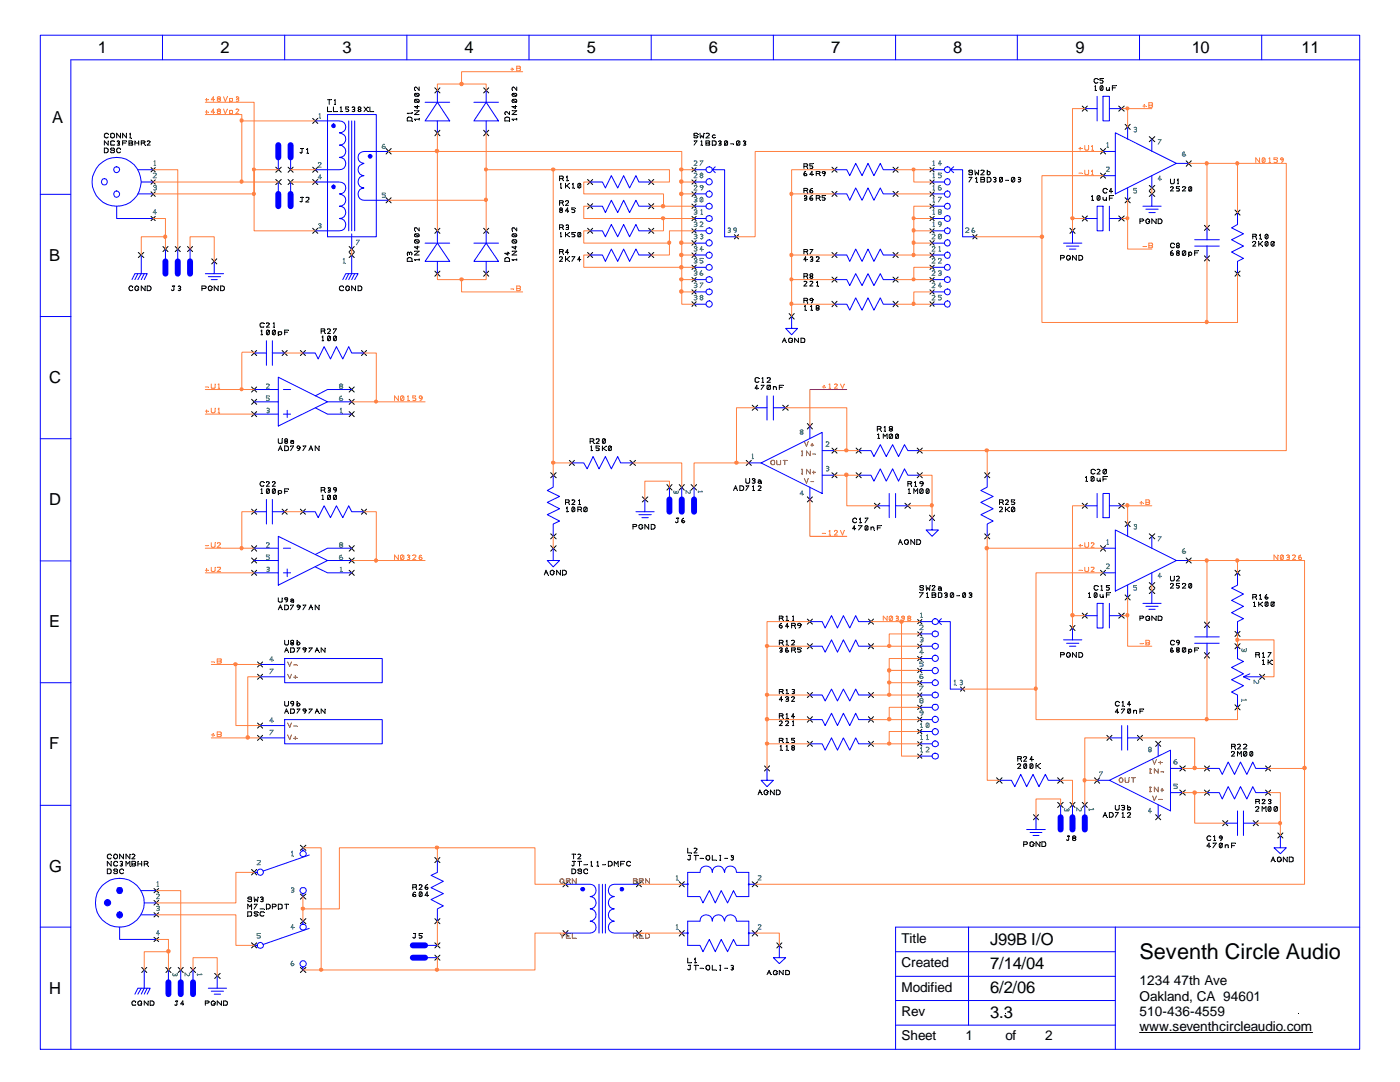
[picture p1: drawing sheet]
<svg xmlns="http://www.w3.org/2000/svg" width="279mm" height="216mm" viewBox="0 0 279 216" stroke-linecap="round" stroke-linejoin="round" font-family="sans-serif">
<defs><g id="words">
<text font-size="4.3" x="227.4" y="191.4">Seventh Circle Audio</text>
<g font-size="3.3">
<text x="19.6" y="10.6">1</text>
<text x="44" y="10.6">2</text>
<text x="68.3" y="10.6">3</text>
<text x="92.7" y="10.6">4</text>
<text x="117.1" y="10.6">5</text>
<text x="141.5" y="10.6">6</text>
<text x="165.9" y="10.6">7</text>
<text x="190.2" y="10.6">8</text>
<text x="214.6" y="10.6">9</text>
<text x="237.8" y="10.6">10</text>
<text x="259.8" y="10.6">11</text>
<text x="10.4" y="24.6">A</text>
<text x="9.8" y="52">B</text>
<text x="9.8" y="76.4">C</text>
<text x="9.8" y="100.8">D</text>
<text x="9.8" y="125.1">E</text>
<text x="9.8" y="149.5">F</text>
<text x="9.8" y="173.9">G</text>
<text x="197.6" y="188.5">J99B I/O</text>
<text x="197.6" y="193.4">7/14/04</text>
<text x="9.8" y="198.3">H</text>
<text x="197.6" y="203.1">3.3</text>
<text x="197.6" y="198.2">6/2/06</text>
</g>
<g font-size="2.7">
<text x="179.9" y="188.1">Title</text>
<text x="179.9" y="193">Created</text>
<text x="179.9" y="197.9">Modified</text>
<text x="227.4" y="196.6">1234</text>
<text x="234.3" y="196.6">47th Ave</text>
<text x="179.9" y="202.7">Rev</text>
<text x="227.4" y="199.6">Oakland, CA 94601</text>
<text x="227.4" y="202.7">510-436-4559</text>
<text x="179.9" y="207.6">Sheet</text>
<text x="192.7" y="207.6">1</text>
<text x="200.7" y="207.6">of</text>
<text x="208.6" y="207.6">2</text>
<text x="227.4" y="205.7">www.seventhcircleaudio.com</text>
</g>
</g></defs>
<path d="M30.1 33.4l.9 .9M31 33.4l-.9 .9" fill="none" stroke="#000" stroke-width=".2"/>
<path d="M30.7 33h.4" fill="none" stroke="#408080" stroke-width=".2"/>
<path d="M31.1 33l.1 .1z" fill="#408080"/>
<path d="M30.7 32.3l.2-.2v.9" fill="none" stroke="#408080" stroke-width=".2"/>
<path d="M30.7 32.3h.1z" fill="#408080"/>
<path d="M30.1 35.9l.9 .8M31 35.9l-.9 .8" fill="none" stroke="#000" stroke-width=".2"/>
<path d="M30.6 34.6l.4-.1 .2 .3-.6 .7h.6" fill="none" stroke="#408080" stroke-width=".2"/>
<path d="M30.6 34.6v.1z" fill="#408080"/>
<path d="M30.1 38.3l.9 .9M31 38.3l-.9 .9" fill="none" stroke="#000" stroke-width=".2"/>
<path d="M30.8 37.4l.4 .1v.2a.36 .36 0 0 1-.6 .1" fill="none" stroke="#408080" stroke-width=".2"/>
<path d="M30.8 37.4l.1 .1z" fill="#408080"/>
<path d="M30.6 37.1l.4-.1 .2 .2-.2 .2" fill="none" stroke="#408080" stroke-width=".2"/>
<path d="M30.6 37.1l.1 .1z" fill="#408080"/>
<path d="M30.1 43.2l.9 .8M31 43.2l-.9 .8" fill="none" stroke="#000" stroke-width=".2"/>
<path d="M31.2 42.4h-.6l.4-.6v1" fill="none" stroke="#408080" stroke-width=".2"/>
<path d="M31.2 42.4l.1 .1z" fill="#408080"/>
<g fill="none" stroke="#00f" stroke-width=".2">
<path d="M27.5 33.9h3.1M27.5 38.7h3.1M28.2 36.3h2.4M23.3 41.1v2.5h7.3"/>
<circle cx="20.8" cy="36.2" r=".6"/>
<circle cx="23.3" cy="38.7" r=".6"/>
<circle cx="23.3" cy="33.8" r=".58"/>
<circle cx="23.3" cy="36.3" r="4.9"/>
</g>
<g fill="none" stroke="#000" stroke-width=".2">
<path d="M20.8 29.5h.5l.3 .3-.2 .6-.6 .1zM21.6 26.8l-.3-.2-.3 .1-.2 .6a.45 .45 0 0 0 .8 0M21.6 28.1v.9l-.8-.9v.9M22.2 26.7h.5l.2 .6a.45 .45 0 0 1-.8 0zM22.9 28.2h-.8l.1 .8 .7-.1M22.9 29.8l-.3-.3-.5 .1v.3l.5 .1 .3 .2-.3 .3h-.3l-.2-.3M23.4 28.2l.2-.1 .3 .2-.3 .2M23.5 28.5h.1M23.6 28.5l.3 .3-.1 .2h-.4M24 26.6v.9l-.7-.9v.9M24 29.7l-.5-.2-.2 .3v.3l.2 .4 .5-.2M24.5 28.5h.6"/>
<path d="M25.2 26.6v.9l-.7-.9v.9M25.2 28.1h-.7v.9M25.7 28.1h.5l.3 .2-.3 .2 .3 .3-.1 .2h-.7zM25.7 28.5h.5M25.9 27.5h.3M25.9 26.8l.1-.2v.9M26.9 28.5h.8M26.9 28.1v.9M27.7 28.1v.9M28.2 28.5h.5M28.7 28.5l.2-.1v-.2l-.7-.1v.9M28.7 28.5l.3 .5"/>
<path d="M29.4 28.2l.3-.1 .3 .2-.6 .7h.6M30.7 177.3l1 .8M31.7 177.3l-1 .8"/>
</g>
<g fill="#000">
<path d="M20.8 30.5l.1 .1zM21.6 26.8h.1zM21.6 28.1l.1 .1zM22.1 27.3h.1zM22.9 28.2v.1zM22.9 29.8v.1zM23.4 28.2l.1 .1zM23.5 28.5l.1 .1zM24 26.6l.1 .1zM24 29.7l.1 .1zM24.5 28.5l.1 .1zM25.2 26.6l.1 .1z"/>
<path d="M25.2 28.1l.1 .1zM25.7 28.5l.1 .1zM25.9 26.8h.1zM26.2 27.5v.1zM26.9 28.1l.1 .1zM27.7 28.5l.1 .1zM27.7 28.1l.1 .1zM28.2 28.5l.1 .1zM29.4 28.2l.1 .1z"/>
</g>
<path d="M31.3 176.9h.4" fill="none" stroke="#408080" stroke-width=".2"/>
<path d="M31.7 176.9v.1z" fill="#408080"/>
<path d="M31.3 176.1l.2-.2v1" fill="none" stroke="#408080" stroke-width=".2"/>
<path d="M31.3 176.1l.1 .1z" fill="#408080"/>
<path d="M30.7 179.7l1 .9M31.7 179.7l-1 .9" fill="none" stroke="#000" stroke-width=".2"/>
<path d="M31.2 178.5l.4-.1 .2 .2-.6 .7h.6" fill="none" stroke="#408080" stroke-width=".2"/>
<path d="M31.2 178.5l.1 .1z" fill="#408080"/>
<path d="M30.7 182.1l1 .9M31.7 182.1l-1 .9" fill="none" stroke="#000" stroke-width=".2"/>
<path d="M31.4 181.3l.3 .1 .1 .1-.2 .2-.4-.1" fill="none" stroke="#408080" stroke-width=".2"/>
<path d="M31.4 181.3l.1 .1z" fill="#408080"/>
<path d="M31.2 180.8h.5l.1 .2-.2 .3" fill="none" stroke="#408080" stroke-width=".2"/>
<path d="M31.2 180.8l.1 .1z" fill="#408080"/>
<path d="M30.7 187l1 .9M31.7 187l-1 .9" fill="none" stroke="#000" stroke-width=".2"/>
<path d="M31.8 186.3h-.6l.4-.6v.9" fill="none" stroke="#408080" stroke-width=".2"/>
<path d="M31.8 186.3l.1 .1z" fill="#408080"/>
<g fill="none" stroke="#00f" stroke-width=".2">
<path d="M28.2 177.7h3M23.9 185v2.5h7.3M28.2 182.5h3M28.8 180.2h2.4"/>
<circle cx="23.9" cy="177.7" r=".58"/>
<circle cx="23.9" cy="180.1" r="4.9"/>
</g>
<circle cx="23.9" cy="177.7" r=".58" fill="#00f"/>
<circle cx="21.5" cy="180.1" r=".63" fill="none" stroke="#00f" stroke-width=".2"/>
<circle cx="21.5" cy="180.1" r=".63" fill="#00f"/>
<circle cx="23.9" cy="182.6" r=".6" fill="none" stroke="#00f" stroke-width=".2"/>
<circle cx="23.9" cy="182.6" r=".6" fill="#00f"/>
<g fill="none" stroke="#000" stroke-width=".2">
<path d="M111.7 35.6h.5M111.8 36.7l.1-.1v.9M111.8 37.5h.3M112.2 35.6l.2-.2v-.2l-.7-.1v1M112.2 35.6l.2 .5M112.9 36.6v.9M112.9 37.1h.2M113 36.1h.4M113 35.3l.2-.2v1M113.1 37.1l.5 .4M113.6 36.6l-.5 .5M114.2 37.5h.4"/>
<path d="M114.2 36.7l.2-.1v.9M115.8 36.7l.1 .6-.2 .2-.3-.1M115.8 36.7h-.4v.7M115.8 36.7l-.4 .7M117.3 35.8l1 1M118.3 35.8l-1 1M129.5 35.8l1 1M130.5 35.8l-1 1M32.5 49.2l1 1M33.5 49.2l-1 1M34.4 57.1h.5M34.7 57.1v.7l-.2 .2-.3-.2"/>
<path d="M35 49.2l1 1M35.6 57.2h.4l.1 .1-.3 .3M35.7 57.6h.1M35.8 57.6l.3 .1-.1 .2h-.4M36 49.2l-1 1M37.4 49.2l1 1M38.4 49.2l-1 1M111.7 50.2h.5M111.7 51.3a.36 .36 0 0 1 .6 .2l-.6 .7h.6M111.7 45.4h.5M111.7 40.5h.5M111.8 47.2h.3"/>
<path d="M111.8 46.5l.1-.1v.8M111.8 41.9l-.1-.2 .1-.2 .4 .1 .1 .1-.3 .2M111.8 41.9h.2M111.8 41.9l-.1 .3 .1 .2 .4-.1 .1-.1-.3-.3M112.2 40.5l.2-.1v-.3l-.7-.1v1M112.2 45.4l.2-.3v-.1l-.7-.1v.9M112.2 50.2l.2-.2v-.1l-.7-.1v.9M112.2 50.2l.2 .5M112.2 45.4l.2 .4M112.2 40.5l.2 .5M112.9 46.4v.8M112.9 51.2v1"/>
<path d="M112.9 51.7h.2M112.9 40.1h.6v.3l-.6 .6h.6M112.9 46.8h.2M112.9 45h.6v.3l-.2 .1M113.1 51.7l.5 .5M113.1 45.4h.2M113.1 46.8l.5 .4M113.3 45.4l.2 .1v.2h-.6M113.5 42.1h-.6l.4-.6v.9M113.5 50.4h-.6l.4-.6v.9M113.6 51.2l-.5 .5M113.6 46.4l-.5 .4"/>
<path d="M114.1 51.2h.6l-.6 1M114.7 46.4h-.6v.3h.4l.2 .3-.1 .2h-.5M114.7 41.5h-.6v.3h.4l.2 .3-.2 .3-.4-.1M115.8 46.4v.8h-.4M115.8 46.4h-.4v.8M115.8 46.4l-.4 .8M115.9 51.8h-.6l.4-.6v1M117.3 50.4l1 1M117.3 45.6l1 1M117.3 40.6l1 1.1M118.3 50.4l-1 1M118.3 45.6l-1 1"/>
<path d="M118.3 40.6l-1 1.1M129.5 50.4l1 1M129.5 45.6l1 1M129.5 40.6l1 1.1M130.5 50.4l-1 1M130.5 45.6l-1 1M130.5 40.6l-1 1.1M21.4 173.4l.7 .1v.7l-.7 .1zM22.2 170.6a.45 .45 0 0 0-.7 0 .45 .45 0 0 0 0 .6 .45 .45 0 0 0 .7 0M22.2 171.9v.9l-.8-.9v.9M23.5 173.6l-.3-.2h-.3l-.2 .2 .2 .2 .5 .1v.3l-.5 .1-.2-.2M23.5 172l-.6-.1-.2 .3v.4l.2 .2 .6-.2"/>
<path d="M24 172h.4l.1 .1-.2 .3M24.1 172.4h.2M24.3 172.4l.2 .2-.2 .2-.3-.1M24.6 170.4v1l-.7-1v1M24.6 173.6v-.1a.45 .45 0 0 0-.7 .2l.1 .5 .4 .1 .2-.1M25.1 172.8v-.9l.4 .5 .4-.5v.9M25.9 170.4v1l-.8-1v1M26.3 170.5a.36 .36 0 0 1 .6 .2l-.6 .7h.6M26.3 171.9l.7 .1 .1 .1-.3 .3 .3 .2-.1 .1-.7 .1zM26.3 172.4h.5M27.5 172.4h.8M27.5 171.9v.9"/>
<path d="M28.3 171.9v.9M28.8 172.4h.5M29.3 172.4l.2-.3v-.1l-.7-.1v.9M29.3 172.4l.2 .4M82.4 177h.6M82.5 178.6l.3-.1 .2 .1v.2l-.4 .1-.2-.2zM82.8 178a.63 .63 0 0 0-.4 .7M83 177l.1-.2-.1-.3h-.6v1M83 177l.1 .5M83.7 176.6l.3-.1 .2 .3-.5 .7h.5M83.7 178.1l.3-.1 .2 .2v.5l-.2 .2-.3-.2zM84.2 178.1l-.5 .7"/>
<path d="M84.8 177.2l.3-.2 .3 .2-.1 .3-.4-.1zM85.3 176.5a.6 .6 0 0 0-.5 .7M85.4 178.6h-.6l.5-.6v.9M86.8 171.1l1 1M87.8 171.1l-1 1M38 193l1 1.1M39 193l-1 1.1M86.8 183.3l1 1M87.8 183.3l-1 1"/>
<circle cx="23.1" cy="170.9" r=".44"/>
</g>
<g fill="#000">
<path d="M111.7 35.6l.1 .1zM111.8 36.7l.1 .1zM112.1 37.5l.1 .1zM112.4 36.1l.1 .1zM112.9 36.6v.1zM113 35.3l.1 .1zM113.4 36.1l.1 .1zM113.6 36.6l.1 .1zM113.6 37.5l.1 .1zM114.2 36.7l.1 .1zM114.6 37.5v.1zM115.8 36.7h.1z"/>
<path d="M34.4 57.1l.1 .1zM34.9 57.1l.1 .1zM35.7 57.6l.1 .1zM111.7 50.2l.1 .1zM111.7 51.3l.1 .1zM111.7 45.4l.1 .1zM111.7 40.5l.1 .1zM111.8 46.5l.1 .1zM112 41.9l.1 .1zM112.1 47.2l.1 .1zM112.4 50.7l.1 .1zM112.4 45.8l.1 .1z"/>
<path d="M112.4 41l.1 .1zM112.9 51.2v.1zM112.9 46.4v.1zM112.9 40.1v.1zM112.9 45h.1zM113.1 45.4l.1 .1zM113.5 50.4v.1zM113.5 42.1v.1zM113.6 51.2l.1 .1zM113.6 52.2h.1zM113.6 46.4l.1 .1zM113.6 47.2l.1 .1z"/>
<path d="M114.1 51.2l.1 .1zM114.7 46.4l.1 .1zM114.7 41.5l.1 .1zM115.8 46.4l.1 .1zM115.9 51.8l.1 .1zM21.4 174.3l.1 .1zM22.2 170.6l.1 .1zM22.2 171.9l.1 .1zM22.7 171l.1 .1zM23.5 172v.1zM23.5 173.6v.1zM24.1 172.4l.1 .1z"/>
<path d="M24.6 170.4l.1 .1zM24.6 173.6l.1 .1zM25.9 170.4l.1 .1zM25.9 172.8l.1 .1zM26.3 170.5l.1 .1zM26.3 172.4l.1 .1zM27.5 171.9l.1 .1zM28.3 172.4l.1 .1zM28.3 171.9l.1 .1zM28.8 172.4l.1 .1zM29.5 172.8l.1 .1zM82.4 177l.1 .1z"/>
<path d="M82.8 178l.1 .1zM83.1 177.5h.1zM83.7 176.6v.1zM85.3 176.5v.1zM85.4 178.6l.1 .1z"/>
</g>
<path d="M117.8 36.3h2.4l.6 1.2 1.2-2.4 1.3 2.4 1.2-2.4 1.1 2.4 1.3-2.4 .6 1.2h2.5M33 49.7v2.5M35.5 49.7v2.5M37.9 49.7v2.5M117.8 50.9h2.4l.6 1.3 1.2-2.5 1.3 2.5 1.2-2.5 1.1 2.5 1.3-2.5 .6 1.2h2.5M117.8 46.1h2.4l.6 1.1 1.2-2.4 1.3 2.4 1.2-2.4 1.1 2.4 1.3-2.4 .6 1.3h2.5M117.8 41.1h2.4l.6 1.3 1.2-2.4 1.3 2.4 1.2-2.4 1.1 2.4 1.3-2.4 .6 1.1h2.5M87.3 171.6v2.5l-1.3 .6 2.5 1.2-2.5 1.2 2.5 1.2-2.5 1.2 2.5 1.3-1.2 .6v2.4" fill="none" stroke="#00f" stroke-width=".2"/>
<path d="M33 52.2v2.4M35.5 52.2v2.4M37.9 52.2v2.4" fill="none" stroke="#00f" stroke-width="1.2"/>
<path d="M39.4 194.3v.3" fill="none" stroke="#408080" stroke-width=".2"/>
<path d="M39.4 194.6h.1z" fill="#408080"/>
<path d="M40.1 194.3l.2 .2h-.9" fill="none" stroke="#408080" stroke-width=".2"/>
<path d="M40.1 194.3l.1 .1z" fill="#408080"/>
<path d="M35.6 193l1 1.1M36.6 193l-1 1.1" fill="none" stroke="#000" stroke-width=".2"/>
<path d="M37.8 194.1a.36 .36 0 0 1-.2 .6l-.7-.6v.6" fill="none" stroke="#408080" stroke-width=".2"/>
<path d="M37.8 194.1v.1z" fill="#408080"/>
<path d="M33.1 193l1 1.1M34.1 193l-1 1.1" fill="none" stroke="#000" stroke-width=".2"/>
<path d="M34.5 194.2v.3l.2 .2 .3-.3" fill="none" stroke="#408080" stroke-width=".2"/>
<path d="M35 194.4l.1 .1z" fill="#408080"/>
<path d="M35.3 194.2v.4l-.2 .1-.1-.2" fill="none" stroke="#408080" stroke-width=".2"/>
<path d="M35.3 194.2l.1 .1z" fill="#408080"/>
<path d="M41.6 55.2h2.4M42.2 55.8h1.1M42.8 52.2v2.4h-1.8M42.8 54.6h1.8M33.6 193.5v2.5M36.1 193.5v2.5M38.5 193.5v2.5M42.2 197.8h2.4M42.8 198.4h1.2M43.3 194.7v2.5h-1.7M43.3 197.2h1.9" fill="none" stroke="#00f" stroke-width=".2"/>
<path d="M33.6 196v2.4M36.1 196v2.4M38.5 196v2.4" fill="none" stroke="#00f" stroke-width="1.2"/>
<g fill="none" stroke="#000" stroke-width=".2">
<path d="M40.3 57.6h.6l.2-.3-.2-.2h-.6v.9M42.2 51.6l1.1 1.1M42.3 57.4l-.1-.2a.44 .44 0 0 0-.6 .3 .44 .44 0 0 0 .4 .5l.3-.3h-.2M43.3 51.6l-1.1 1.1M43.5 57.1v.9l-.7-.9v.9M44 57.1h.4l.3 .1 .1 .5-.2 .2-.6 .1zM50.2 173.5l1 1.1M51.2 173.5l-1 1.1M35.1 199.7h.4M35.3 199.7v.8h-.4M42.8 194.2l1.1 1M42.9 200l-.3-.3-.4 .3 .1 .6 .5-.1 .1-.3h-.2"/>
<path d="M43.9 194.2l-1.1 1M44.2 199.7v.9l-.9-.9v.9M44.6 199.7h.4l.4 .3-.2 .6h-.6zM36.7 200.3h-.6l.4-.6v.9M41 200.2h.5l.2-.3-.2-.2h-.5v.9"/>
</g>
<path d="M40.3 57.6l.1 .1zM42.3 57.4l.1 .1zM43.5 57.1l.1 .1zM44 58l.1 .1zM35.1 199.7v.1zM35.5 199.7l.1 .1zM44.2 199.7l.1 .1zM36.7 200.3v.1zM41 200.2h.1zM42.9 200l.1 .1zM44.6 200.6l.1 .1z" fill="#000"/>
<path d="M51.3 171.7h.6l.1 .2-.7 .7h.7" fill="none" stroke="#408080" stroke-width=".2"/>
<path d="M51.3 171.7l.1 .1z" fill="#408080"/>
<path d="M59.9 168.7l1.1 1M61 168.7l-1.1 1" fill="none" stroke="#000" stroke-width=".2"/>
<path d="M58.2 170.8h.3" fill="none" stroke="#408080" stroke-width=".2"/>
<path d="M58.5 170.8l.1 .1z" fill="#408080"/>
<path d="M58.2 170l.1-.2v1" fill="none" stroke="#408080" stroke-width=".2"/>
<path d="M58.2 170l.1 .1z" fill="#408080"/>
<path d="M59.9 178.4l1.1 1M61 178.4l-1.1 1" fill="none" stroke="#000" stroke-width=".2"/>
<path d="M58.3 177.6l.4 .2-.3 .3-.2-.1" fill="none" stroke="#408080" stroke-width=".2"/>
<path d="M58.3 177.6v.1z" fill="#408080"/>
<path d="M58.2 177.2h.4l.1 .2-.3 .2" fill="none" stroke="#408080" stroke-width=".2"/>
<path d="M58.2 177.2l.1 .1z" fill="#408080"/>
<path d="M50.2 188.1l1 1M51.2 188.1l-1 1" fill="none" stroke="#000" stroke-width=".2"/>
<path d="M52 186.3h-.7v.4h.4l.3 .2-.3 .3-.4-.1" fill="none" stroke="#408080" stroke-width=".2"/>
<path d="M52 186.3l.1 .1z" fill="#408080"/>
<path d="M59.9 183.3l1.1 1M61 183.3l-1.1 1" fill="none" stroke="#000" stroke-width=".2"/>
<path d="M58.7 185.1h-.6l.3-.6v.9" fill="none" stroke="#408080" stroke-width=".2"/>
<path d="M58.7 185.1l.1 .1z" fill="#408080"/>
<path d="M59.9 193l1.1 1.1M61 193l-1.1 1.1" fill="none" stroke="#000" stroke-width=".2"/>
<path d="M58.2 192.3h.4v.3l-.3 .1-.2-.3zM58.4 191.8l-.1 .1-.2 .5" fill="none" stroke="#408080" stroke-width=".2"/>
<path d="M58.4 191.8l.1 .1z" fill="#408080"/>
<g fill="none" stroke="#00f" stroke-width=".2">
<path d="M8 7h263.4v202.4h-263.4zM32.4 7v4.9M56.8 7v4.9M81.2 7v4.9M105.6 7v4.9M130 7v4.9M154.3 7v4.9M178.7 7v4.9M203 7v4.9M227.4 7v4.9M251.8 7v4.9M271.4 11.9h-257.3v197.5"/>
<path d="M8 38.8h6.1M26.3 55.8l.6-1.2h2.5l-.6 1.2M27.5 54.6l-.6 1.2M28.2 50.9v3.7l-.7 1.2M28.8 54.6l-.6 1.2M8 63.2h6.1M8 87.5h6.1M8 111.9h6.1M8 136.2h6.1M8 160.7h6.1M50.7 174.1h.6a.63 .63 0 0 1 .7-.7 .63 .63 0 0 1 .5 .8 .63 .63 0 0 1-.9 .4l-.3-.5M60.5 169.2v.6a.64 .64 0 0 1 .5 .9 .63 .63 0 0 1-.8 .2 .63 .63 0 0 1-.3-.8l.6-.3"/>
<path d="M60.5 178.3a.63 .63 0 0 0 .6-.5 .63 .63 0 0 0-.3-.7h-.6a.63 .63 0 0 0-.3 .7 .63 .63 0 0 0 .6 .5v.6M61.7 170.6l-9.2 3.2M8 185h6.1M26.9 198.4l.6-1.2h2.5l-.6 1.2M28.2 197.2l-.7 1.2M28.8 193.5v3.7l-.6 1.2M29.4 197.2l-.6 1.2M50.7 188.6h.6a.63 .63 0 0 1 .8-.5 .63 .63 0 0 1 .4 .9 .67 .67 0 0 1-.7 .2 .67 .67 0 0 1-.5-.6M60.5 183.8v.6l.3 .1a.61 .61 0 0 1 .2 .8 .61 .61 0 0 1-.9 .2 .61 .61 0 0 1-.2-.8l.6-.3M60.5 193a.63 .63 0 0 0 .6-.7 .63 .63 0 0 0-.8-.6 .63 .63 0 0 0-.4 .9l.6 .4v.5M61.7 185.3l-9.2 3.2M84.8 188.6h2.5"/>
<path d="M84.8 191.1h2.5M178.7 194.8h43.9M178.7 199.6h43.9M178.7 189.9h43.9M193.3 185v19.6M222.6 185v24.4M271.4 185h-92.7v24.4M178.7 204.6h43.9"/>
</g>
<g fill="none" stroke="#000" stroke-width=".2">
<path d="M219.6 29.6l1 1.1M220.6 29.6l-1 1.1M26.5 57.2a.45 .45 0 0 0-.6 0 .45 .45 0 0 0 0 .7 .45 .45 0 0 0 .6-.1M27.6 50.4l1.1 1M27.7 57.4l-.4-.3a.44 .44 0 0 0-.4 .5 .44 .44 0 0 0 .6 .3l.2-.2h-.3M28.7 50.4l-1.1 1M29 57.1v.9l-.8-.9v.9M29.4 57.1h.4l.3 .1v.5l-.1 .2-.6 .1zM50.2 179.2l-.2-.2h-.3l-.3 .2 .8 .3v.3l-.5 .1-.3-.2M50.7 179l.1 .9 .3-.5 .3 .5 .1-.9M52 179.1h.5v.2l-.2 .1M52.2 179.4h.1"/>
<path d="M52.3 179.4l.2 .1v.3h-.5M27.1 199.9l-.5-.2-.3 .3 .2 .6 .6-.1M28.3 200l-.1-.2a.45 .45 0 0 0-.7 .2l.2 .6h.5l.1-.4h-.2M28.3 193l1 1.1M29.3 193l-1 1.1M29.5 199.7v.9l-.7-.9v.9M30 199.7h.4l.3 .3-.1 .6h-.6zM49.4 181.4v-1l.5 .5 .3-.5v1M49.4 181.9l.8 .1v.7l-.8 .1zM50.7 180.4h.6l-.6 1M51.5 182.1l-.1-.2h-.6v.4l.6 .2 .1 .1-.3 .2-.5-.2M51.9 181.4h.8"/>
<path d="M52.7 182l-.6-.1-.2 .3 .1 .5h.7M53.2 180.4h.4l.2 .2 .1 .4-.1 .3-.6 .1zM54.4 180.9h.5l.2-.2-.2-.3h-.5v1M55.5 180.4h.5l.3 .2-.1 .7-.7 .1zM56.8 180.4h.8M57.1 180.4v1M82.5 186.3h.5M82.9 186.3v.7l-.3 .2-.2-.2M84.2 186.3h-.5v.4h.3l.2 .2-.2 .3-.3-.1M86.8 188.1l1 1M86.8 190.6l1 1M87.8 188.1l-1 1"/>
<path d="M87.8 190.6l-1 1M227.4 206h34.6"/>
</g>
<g fill="#000">
<path d="M26.5 57.2l.1 .1zM27.7 57.4l.1 .1zM29 57.1v.1zM29.4 58l.1 .1zM50.2 179.2l.1 .1zM51.5 179l.1 .1zM52 179.1l.1 .1zM52.2 179.4v.1zM27.1 199.9l.1 .1zM29.5 199.7l.1 .1zM49.4 182.8l.1 .1zM50.2 181.4h.1z"/>
<path d="M50.7 180.4l.1 .1zM51.5 182.1l.1 .1zM52.7 182v.1zM53.2 181.4h.1zM54.4 180.9v.1zM55.5 181.4h.1zM57.1 180.4l.1 .1zM57.6 180.4l.1 .1zM82.5 186.3l.1 .1zM83 186.3l.1 .1zM84.2 186.3l.1 .1zM28.3 200l.1 .1z"/>
<path d="M30 200.6l.1 .1zM200.7 202.1v.1zM259.2 202.1v.1z"/>
</g>
<path d="M82.4 188.6h2.4M82.4 191.1h2.4" fill="none" stroke="#00f" stroke-width="1.2"/>
<path d="M220.9 29.4h.3" fill="none" stroke="#408080" stroke-width=".2"/>
<path d="M221.2 29.4l.1 .1z" fill="#408080"/>
<path d="M220.9 28.6l.2-.2v1" fill="none" stroke="#408080" stroke-width=".2"/>
<path d="M220.9 28.6l.1 .1z" fill="#408080"/>
<path d="M219.6 34.5l1 1.1M220.6 34.5l-1 1.1" fill="none" stroke="#000" stroke-width=".2"/>
<path d="M220.8 33.4h.5l.1 .1-.6 .7h.6" fill="none" stroke="#408080" stroke-width=".2"/>
<path d="M220.8 33.4h.1z" fill="#408080"/>
<path d="M224.5 24.8l1.1 1M225.6 24.8l-1.1 1" fill="none" stroke="#000" stroke-width=".2"/>
<path d="M226.5 25.8l.3 .1v.3h-.5" fill="none" stroke="#408080" stroke-width=".2"/>
<path d="M226.5 25.8l.1 .1z" fill="#408080"/>
<path d="M226.3 25.5h.5v.2l-.1 .1" fill="none" stroke="#408080" stroke-width=".2"/>
<path d="M226.3 25.5l.1 .1z" fill="#408080"/>
<path d="M229.4 37l1.1 1M230.5 37l-1.1 1" fill="none" stroke="#000" stroke-width=".2"/>
<path d="M231.7 35.7h-.6l.4-.6v1" fill="none" stroke="#408080" stroke-width=".2"/>
<path d="M231.7 35.7l.1 .1z" fill="#408080"/>
<path d="M224.5 39.5l1.1 1M225.6 39.5l-1.1 1" fill="none" stroke="#000" stroke-width=".2"/>
<path d="M226.8 37.6h-.6v.3l.6 .1v.4h-.6" fill="none" stroke="#408080" stroke-width=".2"/>
<path d="M226.8 37.6l.1 .1z" fill="#408080"/>
<path d="M236.7 32.1l1 1.1M237.7 32.1l-1 1.1" fill="none" stroke="#000" stroke-width=".2"/>
<path d="M236.1 30.8a.36 .36 0 0 1 .5 .2l-.4 .2-.2-.2zM236.4 30.3a.49 .49 0 0 0-.4 .7" fill="none" stroke="#408080" stroke-width=".2"/>
<path d="M236.4 30.3l.1 .1z" fill="#408080"/>
<path d="M229.4 27.3l1.1 1M230.5 27.3l-1.1 1" fill="none" stroke="#000" stroke-width=".2"/>
<path d="M231.1 27.9h.6l-.6 .9" fill="none" stroke="#408080" stroke-width=".2"/>
<path d="M231.1 27.9h.1z" fill="#408080"/>
<g fill="none" stroke="#00f" stroke-width=".2">
<path d="M218.9 19.2v4.9M220.1 19.2h1.3v4.9h-1.3zM166.5 38.7h2.5l.6 1.3 1.2-2.5 1.2 2.5 1.2-2.5 1.2 2.5 1.3-2.5 .6 1.2h2.4M166.5 33.9h2.5l.6 1.2 1.2-2.5 1.2 2.5 1.2-2.5 1.2 2.5 1.3-2.5 .6 1.3h2.4M216.5 21.7h2.4M220.1 30.2h2.5M220.1 35.1h2.5M221.4 21.7h2.5M222.6 26.5l12.2 6.1-12.2 6.1zM225 25.3v2.5M225 37.5v2.5M229.9 27.8v2.4"/>
<path d="M229.9 35.1v2.4M234.8 32.6h2.4M166.5 55.8h2.5l.6 1.2 1.2-2.4 1.2 2.4 1.2-2.4 1.2 2.4 1.3-2.4 .6 1.2h2.4M166.5 50.9h2.5l.6 1.3 1.2-2.5 1.2 2.5 1.2-2.5 1.2 2.5 1.3-2.5 .6 1.2h2.4M238.4 49.1h4.9M238.4 47.8h4.9M240.9 45.5v2.3M240.9 49.1v2.5M247 42.4v2.4l-1.2 .7 2.4 1.2-2.4 1.1 2.4 1.3-2.4 1.2 2.4 1.3-1.2 .6v2.4M158 63.1v2.4h1.2l-1.2 1.3-1.2-1.3h1.2M166.5 60.7h2.5l.6 1.2 1.2-2.5 1.2 2.5 1.2-2.5 1.2 2.5 1.3-2.5 .6 1.3h2.4M155.5 188.6v2.5h1.3l-1.3 1.2-1.2-1.2h1.2"/>
</g>
<g fill="none" stroke="#000" stroke-width=".2">
<path d="M218.5 18h.3M218.5 17.3l.1-.2v.9M219.1 15.8l-.5-.1-.2 .2v.4l.2 .3 .5-.2M220 17.2h-.4v.7M220 17.2v.7h-.4M220 17.2l-.4 .7M220.1 15.7h-.6v.3h.5l.1 .3-.1 .3-.5-.1M220.8 17.4v.5a.36 .36 0 0 0 .6-.1M221.4 17.4v.6M222 17.5h.6M222.8 17.1h-.8v.9M160.4 38h.6"/>
<path d="M160.4 33.2h.6M160.5 39.1h.5v.2l-.2 .2M160.6 39.5h.4v.2l-.2 .3-.3-.1M160.6 34.6l.4 .1v.4h-.5l-.1-.2zM160.8 34.2a.52 .52 0 0 0-.4 .7M161 38l.2-.2-.1-.1-.7-.1v.9M161 33.2l.2-.3-.1-.1-.7-.1v.9M161 38l.2 .5M161 33.2l.2 .4M161.7 39.5h.4v.4h-.4zM162.1 37.6a.6 .6 0 0 0-.5 .7M162.1 39a.6 .6 0 0 0-.5 .7"/>
<path d="M162.2 32.7h-.6v.4h.5l.1 .3-.1 .2-.5-.1M162.2 34.8h-.6l.5-.6v.9M162.9 39.5h.5M162.9 34.6h.5M163.4 34.6l.3-.2-.1-.1-.7-.1v.9M163.4 39.5l.3-.2-.1-.2-.7-.1v1M163.4 39.5l.3 .5M163.4 34.6l.3 .5M164.2 34.3l.3-.1 .2 .2-.2 .2h-.2l-.1-.1zM164.7 39h-.6v.5h.4l.2 .1-.2 .4-.4-.1M164.7 34.4a.52 .52 0 0 1-.4 .7M166 38.2l1 1"/>
<path d="M166 33.4l1 1M167 38.2l-1 1M167 33.4l-1 1M178.2 38.2l1 1M178.2 33.4l1 1M179.2 38.2l-1 1M179.2 33.4l-1 1M216 21.2l1 1M217 21.2l-1 1M223.3 21.2l1.1 1M224.4 21.2l-1.1 1M233.6 35.7v.7l.2 .3 .5-.1 .1-.9"/>
<path d="M233.6 37.3h.3l.3 .1-.6 .7h.6M234.9 36.7h.3M234.9 35.9l.2-.2v1M235.4 37.3h-.6v.3h.4l.2 .2-.1 .3h-.5M236 37.3h.4l.2 .1-.6 .7h.6M237.7 37.3v.8h-.4M237.7 37.3h-.2l-.3 .1 .1 .7M237.7 37.3l-.4 .8M160.4 59.9h.7l.1-.1-.2-.3h-.6v1M160.4 55.1h.6M160.4 56.2l.4-.1 .2 .2-.6 .8h.6M160.4 50.2h.6"/>
<path d="M161 50.2l.2-.2-.1-.1-.7-.1v.9M161 55.1l.2-.2-.1-.2-.7-.1v.9M161 59.9l.2 .6M161 55.1l.2 .4M161 50.2l.2 .5M161 51.8h-.6l.4-.6v1M161.6 56.2l.5-.1 .1 .2-.6 .8h.6M161.6 49.8h.6l-.6 .9M161.7 59.6l.4-.1 .1 .3-.1 .1h-.4zM161.7 51.3h.4l.1 .2-.1 .2M161.9 55.1l-.3-.2 .3-.3h.2l.1 .3-.1 .2M161.9 55.1h.2"/>
<path d="M161.9 55.1l-.3 .3 .3 .1 .3-.1-.1-.3M161.9 51.7h.2v.4h-.4M162.2 59.8l-.1 .4-.2 .3M162.9 51.3l.3-.1 .3 .3-.6 .7h.6M163 57.1h.3M163 56.3l.2-.2v1M166 55.3l1 1M166 50.4l1 1M167 55.3l-1 1M167 50.4l-1 1M178.2 55.3l1 1M178.2 50.4l1 1"/>
<path d="M179.2 55.3l-1 1M179.2 50.4l-1 1M233.9 50a.52 .52 0 0 0-.3 .7M234.4 48.7l-.6-.2-.2 .4v.3l.2 .2 .6-.1M235 49l-.2 .3 .2 .1 .4-.1-.2-.3M235 49l-.2-.2 .2-.3h.2l.2 .3-.2 .2M235 49h.2M235 50.5h.2M235 50.5l-.2 .2 .2 .3h.2l.2-.3-.2-.2M235 50.5l-.2-.3 .2-.2 .4 .2-.2 .3M236.6 50.1v.6a.36 .36 0 0 1-.5 .2M236.6 50.1l-.4-.1-.2 .2 .1 .7"/>
<path d="M236.6 50.1l-.5 .8M237.2 50.5l.1-.1a.32 .32 0 0 1 .5 0 .32 .32 0 0 1 0 .4 .32 .32 0 0 1-.5 .1l-.1-.2M237.2 50.3v.8M238.4 50.5h.6M239.2 50h-.8v1M240.4 51.1l1 1M240.4 45l1 1M241.4 51.1l-1 1M241.4 45l-1 1M246.5 54.1l1 1M246.5 41.9l1 1M247.5 54.1l-1 1"/>
<path d="M247.5 41.9l-1 1M250 47.2h.5M250 48.3l.4-.1 .2 .2-.6 .7h.6M250.5 47.2l.3-.2-.1-.2-.7-.1v1M250.5 47.2l.3 .5M251.2 48.2v.9M251.2 48.7h.3M251.4 47.7h.3M251.4 46.9l.1-.2v1M251.5 48.7l.5 .4M252 48.2l-.5 .5M253 46.8h-.4v.8"/>
<path d="M253 46.8v.8h-.4M253 48.3v.7h-.4M253 48.3h-.4v.7M253 46.8l-.4 .8M253 48.3l-.4 .7M254.3 48.3v.7h-.6M254.3 48.3a.36 .36 0 0 0-.6 .1v.6M254.3 48.3l-.6 .7M156.1 68.3l.4-.8 .4 .8M156.3 68h.5M157.5 62.6l1 1.1M158.2 67.7l-.4-.2-.3 .1v.6l.5 .1 .2-.3h-.3"/>
<path d="M158.5 62.6l-1 1.1M159.3 67.5v.8l-.7-.8v.8M159.9 67.5l.6 .1 .1 .5-.2 .2h-.5zM160.6 61.9h.3M160.6 61.1l.1-.1v.9M161.8 61.9h.3M161.8 61.1l.2-.1v.9M163.1 61.5l-.2 .1v.2a.36 .36 0 0 0 .6-.2l-.3-.1M163.1 61.5h.1M163.1 61.5l-.2-.1v-.4a.36 .36 0 0 1 .6 .2l-.3 .3M166 60.1l1 1.1M167 60.1l-1 1.1"/>
<path d="M178.2 60.1l1 1.1M179.2 60.1l-1 1.1M135.6 185.7l1 1.1M136.6 185.7l-1 1.1M153.1 194.5l.4-.9 .3 .9M153.2 194.1h.6M155 188.1l1 1M155.1 193.9l-.3-.3-.5 .3 .2 .6h.4l.2-.4h-.2M156 188.1l-1 1M156.3 193.6v.9l-.8-.9v.9M156.8 193.6h.4l.4 .3-.2 .6h-.6z"/>
<circle cx="161.9" cy="38.3" r=".28"/>
<circle cx="233.9" cy="50.7" r=".28"/>
</g>
<g fill="#000">
<path d="M218.5 17.3l.1 .1zM218.8 18l.1 .1zM219.1 15.8l.1 .1zM220 17.2l.1 .1zM220.1 15.7h.1zM221.4 17.8l.1 .1zM221.4 18l.1 .1zM222 17.5l.1 .1zM222.8 17.1v.1zM160.4 38l.1 .1zM160.4 33.2l.1 .1zM160.5 39.1l.1 .1z"/>
<path d="M160.6 39.5l.1 .1zM160.8 34.2l.1 .1zM161.2 38.5l.1 .1zM161.2 33.6l.1 .1zM162.1 37.6v.1zM162.1 39v.1zM162.2 32.7l.1 .1zM162.2 34.8l.1 .1zM162.9 39.5l.1 .1zM162.9 34.6l.1 .1zM164.7 39l.1 .1zM164.7 34.4l.1 .1z"/>
<path d="M233.6 37.3l.1 .1zM234.4 35.7v.1zM234.9 35.9l.1 .1zM235.2 36.7h.1zM235.4 37.3h.1zM236 37.3l.1 .1zM237.7 37.3l.1 .1zM160.4 55.1l.1 .1zM160.4 56.2l.1 .1zM160.4 50.2l.1 .1zM161 51.8l.1 .1zM161.2 55.5l.1 .1z"/>
<path d="M161.2 50.7l.1 .1zM161.6 56.2l.1 .1zM161.6 49.8l.1 .1zM161.7 51.3l.1 .1zM161.9 51.7l.1 .1zM162.1 55.1v.1zM162.2 59.8l.1 .1zM162.9 51.3l.1 .1zM163 56.3l.1 .1zM163.3 57.1l.1 .1zM233.9 50l.1 .1zM234.4 48.7v.1z"/>
<path d="M235.2 49l.1 .1zM235.2 50.5h.1zM236.6 50.1v.1zM237.2 51.1l.1 .1zM237.2 50.7l.1 .1zM238.4 50.5h.1zM239.2 50l.1 .1zM250 47.2h.1zM250 48.3h.1zM250.8 47.7l.1 .1zM251.2 48.2l.1 .1zM251.4 46.9l.1 .1z"/>
<path d="M251.7 47.7l.1 .1zM252 48.2l.1 .1zM252 49.1l.1 .1zM253 46.8l.1 .1zM253 48.3h.1zM156.8 68l.1 .1zM156.9 68.3l.1 .1zM158.2 67.7v.1zM159.3 67.5l.1 .1zM159.9 68.3v.1zM160.4 59.9l.1 .1zM160.6 61.1l.1 .1z"/>
<path d="M160.9 61.9l.1 .1zM161.2 60.5h.1zM161.8 61.1l.1 .1zM162.1 61.9l.1 .1zM163.2 61.5l.1 .1zM153.8 194.1v.1zM153.8 194.5l.1 .1zM155.1 193.9l.1 .1zM156.3 193.6l.1 .1zM156.8 194.5l.1 .1z"/>
</g>
<path d="M135 185.4h.3" fill="none" stroke="#408080" stroke-width=".2"/>
<path d="M135.3 185.4l.1 .1z" fill="#408080"/>
<path d="M135 184.7l.1-.2v.9" fill="none" stroke="#408080" stroke-width=".2"/>
<path d="M150.1 185.7l1.1 1.1M151.2 185.7l-1.1 1.1" fill="none" stroke="#000" stroke-width=".2"/>
<path d="M151.3 184.6l.3-.1 .3 .2-.6 .7h.6" fill="none" stroke="#408080" stroke-width=".2"/>
<path d="M151.3 184.6l.1 .1z" fill="#408080"/>
<path d="M136.1 186.2h1.1M137.2 186.1h.1l-.1 .3zM137.2 183.8h2.5a1.23 1.23 0 0 1 1.2-1.3 1.23 1.23 0 0 1 1.3 1.3 1.23 1.23 0 0 1 1.2-1.3 1.23 1.23 0 0 1 1.2 1.3 1.19 1.19 0 0 1 1.2-1.3 1.19 1.19 0 0 1 1.2 1.3h2.4v4.8h-2.4l-.6-1.1-1.2 2.4-1.3-2.4-1.2 2.4-1.1-2.4-1.3 2.4-.6-1.3h-2.5zM149.4 186.2h1.3" fill="none" stroke="#00f" stroke-width=".2"/>
<path d="M137.2 186.1h.1l-.1 .3z" fill-rule="evenodd" fill="#00f"/>
<path d="M149.4 186.2v-.1l.1 .2-.1 .1z" fill="none" stroke="#00f" stroke-width=".2"/>
<path d="M149.4 186.2v-.1l.1 .2-.1 .1z" fill-rule="evenodd" fill="#00f"/>
<g fill="none" stroke="#000" stroke-width=".2">
<path d="M135.6 175.9l1 1.1M136.6 175.9l-1 1.1M137.2 191.2v.9h.8M137.4 192.6h.4M137.8 192.6v.8l-.3 .1-.3-.1M138.5 192.6h.8M138.6 192.1h.3M138.6 191.3l.2-.1v.9M138.9 192.6v.9M139.7 193.2h.6M142.2 192.6v.9h.7M143.6 192.6h.2"/>
<path d="M143.6 193.5h.2M143.8 192.6v.9M144.6 193.2h.6M145.9 192.7h.4l.1 .2-.3 .2M146 193.1h.1M146.1 193.1l.3 .2-.1 .2h-.4"/>
<circle cx="141.2" cy="193.1" r=".44"/>
</g>
<g fill="#000">
<path d="M137.4 192.6l.1 .1zM137.8 192.6l.1 .1zM138 192.1l.1 .1zM138.6 191.3l.1 .1zM138.9 192.6v.1zM138.9 192.1l.1 .1zM139.3 192.6l.1 .1zM140.3 193.2l.1 .1zM140.9 193.2l.1 .1zM142.9 193.5l.1 .1zM143.8 192.6v.1zM143.8 193.5l.1 .1z"/>
<path d="M143.8 192.6l.1 .1zM145.2 193.2l.1 .1zM145.9 192.7l.1 .1zM146 193.1l.1 .1z"/>
</g>
<path d="M135 175.6h.3" fill="none" stroke="#408080" stroke-width=".2"/>
<path d="M135.3 175.6l.1 .1z" fill="#408080"/>
<path d="M135 174.8h.1v.8" fill="none" stroke="#408080" stroke-width=".2"/>
<path d="M135 174.8v.1z" fill="#408080"/>
<path d="M150.1 175.9l1.1 1.1M151.2 175.9l-1.1 1.1" fill="none" stroke="#000" stroke-width=".2"/>
<path d="M151.3 174.8h.5l.1 .1-.6 .7h.6" fill="none" stroke="#408080" stroke-width=".2"/>
<path d="M151.3 174.8h.1z" fill="#408080"/>
<path d="M136.1 176.4h1.1M137.2 176.4h.1v.1h-.1zM137.2 174.1h2.5a1.23 1.23 0 0 1 1.2-1.3 1.23 1.23 0 0 1 1.3 1.3 1.23 1.23 0 0 1 1.2-1.3 1.23 1.23 0 0 1 1.2 1.3 1.19 1.19 0 0 1 1.2-1.3 1.19 1.19 0 0 1 1.2 1.3h2.4v4.8h-2.4l-.6-1.2-1.2 2.5-1.3-2.5-1.2 2.5-1.1-2.5-1.3 2.5-.6-1.3h-2.5zM149.4 176.4h1.3" fill="none" stroke="#00f" stroke-width=".2"/>
<path d="M137.2 176.4h.1v.1h-.1z" fill-rule="evenodd" fill="#00f"/>
<path d="M149.4 176.4l.1 .1-.1 .1z" fill="none" stroke="#00f" stroke-width=".2"/>
<path d="M149.4 176.4l.1 .1-.1 .1z" fill-rule="evenodd" fill="#00f"/>
<g fill="none" stroke="#000" stroke-width=".2">
<path d="M62.4 23.6l1 1M63.4 23.6l-1 1M137.2 169.2v1h.8M137.4 170.7h.4M137.8 170.7v.7l-.3 .2-.3-.2M138.5 169.3l.4-.1 .2 .2-.6 .8h.6M138.5 170.7h.8M138.9 170.7v.9M139.7 171.3h.6M142.2 170.7v.9h.7M143.6 170.7h.2M143.6 171.6h.2"/>
<path d="M143.8 170.7v.9M144.6 171.3h.6M145.9 170.8h.4v.3h-.3M146.1 171.1l.3 .3-.1 .1h-.4"/>
<circle cx="141.2" cy="171.1" r=".44"/>
</g>
<g fill="#000">
<path d="M137.4 170.7l.1 .1zM137.8 170.7l.1 .1zM138 170.2l.1 .1zM138.5 169.3l.1 .1zM138.9 170.7v.1zM139.3 170.7l.1 .1zM140.3 171.3l.1 .1zM140.9 171.3l.1 .1zM142.9 171.6l.1 .1zM143.8 170.7v.1zM143.8 171.6l.1 .1zM143.8 170.7l.1 .1z"/>
<path d="M145.2 171.3l.1 .1zM145.9 170.8l.1 .1zM146 171.1l.1 .1z"/>
</g>
<path d="M63.7 23.5h.2" fill="none" stroke="#408080" stroke-width=".2"/>
<path d="M63.9 23.5l.1 .1z" fill="#408080"/>
<path d="M63.7 22.8l.1-.1v.8" fill="none" stroke="#408080" stroke-width=".2"/>
<path d="M63.7 22.8l.1 .1z" fill="#408080"/>
<path d="M62.4 45.6l1 1M63.4 45.6l-1 1" fill="none" stroke="#000" stroke-width=".2"/>
<path d="M63.8 45h.1l.2 .3-.1 .2h-.4" fill="none" stroke="#408080" stroke-width=".2"/>
<path d="M63.8 45v.1z" fill="#408080"/>
<path d="M63.6 44.7l.3-.1 .2 .2-.2 .2" fill="none" stroke="#408080" stroke-width=".2"/>
<path d="M63.6 44.7l.1 .1z" fill="#408080"/>
<path d="M62.4 33.4l1 1M63.4 33.4l-1 1" fill="none" stroke="#000" stroke-width=".2"/>
<path d="M63.5 32.5l.4-.1 .2 .2-.6 .8h.6" fill="none" stroke="#408080" stroke-width=".2"/>
<path d="M63.5 32.5l.1 .1z" fill="#408080"/>
<path d="M62.4 35.8l1 1M63.4 35.8l-1 1" fill="none" stroke="#000" stroke-width=".2"/>
<path d="M64.1 35.5h-.6l.4-.6v.8" fill="none" stroke="#408080" stroke-width=".2"/>
<path d="M64.1 35.5l.1 .1z" fill="#408080"/>
<path d="M77 39.5l1.1 1M78.1 39.5l-1.1 1" fill="none" stroke="#000" stroke-width=".2"/>
<path d="M76.9 38.5h-.6v.4h.6v.5h-.6" fill="none" stroke="#408080" stroke-width=".2"/>
<path d="M76.9 38.5l.1 .1z" fill="#408080"/>
<path d="M77 29.6l1.1 1.1M78.1 29.6l-1.1 1.1" fill="none" stroke="#000" stroke-width=".2"/>
<path d="M76.4 29.3h.5v.2h-.5zM76.7 28.8a.49 .49 0 0 0-.4 .7" fill="none" stroke="#408080" stroke-width=".2"/>
<path d="M76.7 28.8l.1 .1z" fill="#408080"/>
<path d="M69.7 49.2l1 1M70.7 49.2l-1 1" fill="none" stroke="#000" stroke-width=".2"/>
<path d="M71.1 47.9h.6l-.6 1" fill="none" stroke="#408080" stroke-width=".2"/>
<path d="M71.1 47.9l.1 .1z" fill="#408080"/>
<g fill="none" stroke="#00f" stroke-width=".2">
<path d="M62.9 24.1h4.8a1.19 1.19 0 0 1 1.3 1.2 1.19 1.19 0 0 1-1.3 1.2 1.23 1.23 0 0 1 1.3 1.2 1.23 1.23 0 0 1-1.3 1.3 1.23 1.23 0 0 1 1.3 1.2 1.23 1.23 0 0 1-1.3 1.2 1.23 1.23 0 0 1 1.3 1.2 1.23 1.23 0 0 1-1.3 1.3h-4.8"/>
<circle cx="66.6" cy="25.1" r=".38"/>
</g>
<circle cx="66.6" cy="25.1" r=".38" fill="#00f"/>
<path d="M73.7 30.9l.1-.1 .5 .3-.2 .4h-.4l-.2-.3z" fill="none" stroke="#00f" stroke-width=".2"/>
<path d="M73.7 30.9l.1-.1 .5 .3-.2 .4h-.4l-.2-.3z" fill-rule="evenodd" fill="#00f"/>
<path d="M62.9 36.3h4.8a1.19 1.19 0 0 1 1.3 1.2 1.19 1.19 0 0 1-1.3 1.2 1.23 1.23 0 0 1 1.3 1.2 1.23 1.23 0 0 1-1.3 1.2 1.23 1.23 0 0 1 1.3 1.3 1.23 1.23 0 0 1-1.3 1.2 1.23 1.23 0 0 1 1.3 1.2 1.23 1.23 0 0 1-1.3 1.3h-4.8M65.4 22.9h9.7v24.3h-9.7zM66.2 37.2l.3-.3 .3 .1v.6h-.4zM69.6 24.1v22M70.2 24.1v22M70.8 24.1v22M77.6 30.2h-5a1.19 1.19 0 0 0-1.1 1.2 1.19 1.19 0 0 0 1.1 1.2 1.23 1.23 0 0 0-1.1 1.2 1.23 1.23 0 0 0 1.1 1.3 1.23 1.23 0 0 0-1.1 1.2 1.23 1.23 0 0 0 1.1 1.2 1.23 1.23 0 0 0-1.1 1.2 1.23 1.23 0 0 0 1.1 1.3h5M70.2 46.7v3" fill="none" stroke="#00f" stroke-width=".2"/>
<path d="M66.2 37.2l.3-.3 .3 .1v.6h-.4z" fill-rule="evenodd" fill="#00f"/>
<g fill="none" stroke="#000" stroke-width=".2">
<path d="M65.4 19.9h.7M65.7 19.9v.9M55 33.4l1.1 1M55 35.8l1.1 1M56.1 33.4l-1.1 1M56.1 35.8l-1.1 1M57.5 33.4l1 1M57.5 35.8l1 1M58.5 33.4l-1 1M58.5 35.8l-1 1M60 29.6h.5M60 39.4h.5"/>
<path d="M60.3 29.6v.8l-.2 .2-.2-.2M60.3 39.4v.8h-.4M61 39.5h.6v.3l-.6 .5h.6M61.2 30.6h.4M61.2 29.8l.2-.2v1M65.4 21.3v1h.7M66.5 21.3v1h.8M66.7 20.8h.3M66.7 20.1l.2-.2v.9M67.9 22.3h.3M67.9 21.5l.2-.2v1M69.6 21.3h-.6v.5h.3l.3 .2-.3 .3-.3-.1"/>
<path d="M70.3 21.4h.5v.4h-.2M70.4 21.8h.2M70.6 21.8l.2 .1v.3h-.5M71.6 21.8l-.1 .3 .1 .2 .5-.2-.3-.3M71.6 21.8l-.1-.2 .1-.3 .4 .1 .1 .2-.3 .2M71.6 21.8h.2M72.6 21.3l.8 1M73.4 21.3l-.8 1M73.8 21.3v1h.8M217.8 40h.4M217.8 39.2l.2-.2v1M219.5 39.1v.8h-.5"/>
<path d="M219.5 39.1h-.5v.8M219.5 39.1l-.5 .8M220.1 39.4v.3a.35 .35 0 0 0 .4 .3 .35 .35 0 0 0 .3-.3M220.8 39.4v.6M220.9 37.8a.45 .45 0 0 0-.6-.1 .45 .45 0 0 0 0 .7 .45 .45 0 0 0 .6 0M221.4 39.5h.6M222 38.2h-.6l.3-.6v.9M222.2 39h-.8v1M211.7 51.5h.5l.2-.3-.2-.2h-.5v.9M213.5 45.6l1 1M213.6 51.3l-.2-.2a.44 .44 0 0 0-.6 .3 .44 .44 0 0 0 .5 .5l.3-.3h-.2M214.5 45.6l-1 1"/>
<path d="M214.8 51v.9l-.8-.9v.9M215.3 51h.4l.3 .1 .1 .5-.2 .2-.6 .1zM216 43.1l1 1M217 43.1l-1 1M223.3 43.1l1.1 1M224.4 43.1l-1.1 1M219.6 108.9l1 1.1M220.6 108.9l-1 1.1"/>
</g>
<g fill="#000">
<path d="M65.7 19.9l.1 .1zM66.1 19.9l.1 .1zM60 29.6l.1 .1zM60 39.4l.1 .1zM60.5 29.6v.1zM60.5 39.4v.1zM61 39.5h.1zM61.2 29.8l.1 .1zM66.1 22.3l.1 .1zM66.7 20.1l.1 .1zM67 20.8l.1 .1zM67.3 22.3l.1 .1z"/>
<path d="M67.9 21.5l.1 .1zM68.2 22.3l.1 .1zM69.6 21.3l.1 .1zM70.3 21.4l.1 .1zM70.4 21.8l.1 .1zM71.8 21.8l.1 .1zM73.4 21.3l.1 .1zM73.4 22.3l.1 .1zM74.6 22.3l.1 .1zM217.8 39.2l.1 .1zM219.5 39.1v.1zM220.8 39.7l.1 .1z"/>
<path d="M220.9 37.8h.1zM221.4 39.5l.1 .1zM222 38.2l.1 .1zM222.2 39v.1zM211.7 51.5l.1 .1zM213.6 51.3l.1 .1zM214.8 51l.1 .1zM215.3 51.9l.1 .1zM218.2 40h.1zM220.8 40h.1z"/>
</g>
<path d="M55.5 31.4v2.5M55.5 36.3v2.4M58 31.4v2.5M58 36.3v2.4M212.9 49.1h2.4M213.4 49.7h1.3M214 46.1v2.4h-1.7M214 48.5h1.9M216.5 43.6h2.4M218.9 41.1h1.2v5h-1.2zM221.4 41.1v5M221.4 43.6h2.5" fill="none" stroke="#00f" stroke-width=".2"/>
<path d="M55.5 29v2.4M55.5 38.7v2.4M58 29v2.4M58 38.7v2.4" fill="none" stroke="#00f" stroke-width="1.2"/>
<path d="M220.9 108.6h.3" fill="none" stroke="#408080" stroke-width=".2"/>
<path d="M221.2 108.6l.1 .1z" fill="#408080"/>
<path d="M220.9 107.9l.2-.2v.9" fill="none" stroke="#408080" stroke-width=".2"/>
<path d="M220.9 107.9h.1z" fill="#408080"/>
<path d="M219.6 113.8l1 1M220.6 113.8l-1 1" fill="none" stroke="#000" stroke-width=".2"/>
<path d="M220.8 112.6l.3-.1 .3 .3-.6 .7h.6" fill="none" stroke="#408080" stroke-width=".2"/>
<path d="M220.8 112.6l.1 .1z" fill="#408080"/>
<path d="M224.5 104.1l1.1 1M225.6 104.1l-1.1 1" fill="none" stroke="#000" stroke-width=".2"/>
<path d="M226.5 105.1l.3 .1v.3h-.5" fill="none" stroke="#408080" stroke-width=".2"/>
<path d="M226.5 105.1l.1 .1z" fill="#408080"/>
<path d="M226.3 104.7h.5v.3l-.1 .1" fill="none" stroke="#408080" stroke-width=".2"/>
<path d="M226.3 104.7l.1 .1z" fill="#408080"/>
<path d="M229.4 116.2l1.1 1.1M230.5 116.2l-1.1 1.1" fill="none" stroke="#000" stroke-width=".2"/>
<path d="M231.7 115h-.6l.4-.6v.9" fill="none" stroke="#408080" stroke-width=".2"/>
<path d="M231.7 115l.1 .1z" fill="#408080"/>
<path d="M224.5 118.7l1.1 1M225.6 118.7l-1.1 1" fill="none" stroke="#000" stroke-width=".2"/>
<path d="M226.8 116.8h-.6v.4l.6 .1v.4h-.6" fill="none" stroke="#408080" stroke-width=".2"/>
<path d="M226.8 116.8l.1 .1z" fill="#408080"/>
<path d="M236.7 111.3l1 1.1M237.7 111.3l-1 1.1" fill="none" stroke="#000" stroke-width=".2"/>
<path d="M236.1 110.1l.3-.1 .2 .2a.35 .35 0 0 1-.3 .2 .35 .35 0 0 1-.3-.2zM236.4 109.5a.6 .6 0 0 0-.4 .7" fill="none" stroke="#408080" stroke-width=".2"/>
<path d="M236.4 109.5l.1 .1z" fill="#408080"/>
<path d="M229.4 106.5l1.1 1M230.5 106.5l-1.1 1" fill="none" stroke="#000" stroke-width=".2"/>
<path d="M231.1 107.1h.6l-.6 .8" fill="none" stroke="#408080" stroke-width=".2"/>
<path d="M231.1 107.1l.1 .1z" fill="#408080"/>
<g fill="none" stroke="#00f" stroke-width=".2">
<path d="M220.1 109.4h2.5M220.1 114.3h2.5M222.6 105.7l12.2 6.1-12.2 6.1zM225 104.6v2.4M225 116.8v2.4M229.9 107v2.4M229.9 114.3v2.5M234.8 111.8h2.4M247 114.3v2.5l-1.2 .5 2.4 1.2-2.4 1.3 2.4 1.2-2.4 1.3 2.4 1.1-1.2 .6v2.5M161.6 138.7h2.5l.6 1.2 1.2-2.4 1.2 2.4 1.2-2.4 1.3 2.4 1.2-2.4 .6 1.2h2.4M161.6 128.9h2.5l.6 1.2 1.2-2.4 1.2 2.4 1.2-2.4 1.3 2.4 1.2-2.4 .6 1.2h2.4M161.6 124h2.5l.6 1.3 1.2-2.4 1.2 2.4 1.2-2.4 1.3 2.4 1.2-2.4 .6 1.1h2.4"/>
<path d="M161.6 148.4h2.5l.6 1.3 1.2-2.5 1.2 2.5 1.2-2.5 1.3 2.5 1.2-2.5 .6 1.2h2.4M161.6 143.6h2.5l.6 1.2 1.2-2.5 1.2 2.5 1.2-2.5 1.3 2.5 1.2-2.5 .6 1.3h2.4"/>
</g>
<g fill="none" stroke="#000" stroke-width=".2">
<path d="M233.6 115v.7l.2 .2 .5-.1 .1-.8M233.6 116.5a.36 .36 0 0 1 .6 .2l-.6 .6h.6M234.8 115.1l.4-.1 .2 .2-.6 .7h.6M235.4 116.4h-.6v.4h.4l.2 .3-.2 .2h-.4M236 116.5l.4-.1 .2 .3-.6 .6h.6M237.7 116.5v.8h-.4M237.7 116.5h-.4v.8M237.7 116.5l-.4 .8M246.5 113.8l1 1M247.5 113.8l-1 1M250 119.1h.5M250.5 119.1l.3-.2-.1-.2-.7-.1v.9"/>
<path d="M250.5 119.1l.3 .4M251.4 119.5h.3M251.4 118.8l.1-.2v.9M252.8 118.6l-.2 .3-.1 .4M155.5 138h.5M155.5 128.3h.5M155.5 123.4h.5M155.6 129.3h.4l.1 .2-.1 .2M155.8 129.7h.2M156 124.4a.6 .6 0 0 0-.5 .7M156 129.7l.1 .3-.1 .1-.4-.1M156 123.4l.3-.3-.1-.1-.7-.1v.9"/>
<path d="M156 128.3l.3-.3-.1-.2h-.7v.9M156 138l.3-.2-.1-.2h-.7v.8M156 138l.3 .4M156 128.3l.3 .4M156 123.4l.3 .4M156.1 139.6h-.6l.5-.6v1M156.8 139.1h.5v.3h-.2M156.9 123l.2-.1v.9M156.9 127.9l.2-.1v.9M156.9 137.7l.2-.1v.8M156.9 138.4h.3M156.9 128.7h.3"/>
<path d="M156.9 123.8h.3M157 139.4h.1M157.1 139.4l.3 .3a.36 .36 0 0 1-.6 .2M157.1 129.3l-.3 .2v.5l.3 .1 .3-.1a.36 .36 0 0 0-.6-.2M157.4 125h-.6l.3-.6v.9M158 124.8h.7v-.2l-.2-.2h-.5v.9M158 139.1l.3-.1 .3 .2-.6 .8h.6M158 127.8a.36 .36 0 0 1 .6 .2l-.6 .7h.6M158 129.7h.5M158.1 137.6h.4l.1 .2-.3 .2M158.2 123l.1-.1v.9M158.2 123.8h.2"/>
<path d="M158.2 138h.1M158.3 138l.3 .3-.3 .1-.2-.1M158.5 129.7l.2-.2v-.2h-.7v.8M158.5 129.7l.2 .4M158.5 124.8l.2 .5M159.3 124.5a.36 .36 0 0 1 .6 .1l-.1 .2h-.5zM159.9 124.6a.6 .6 0 0 1-.5 .7M159.9 129.3h-.7v.3h.4l.3 .3-.3 .2-.4-.1M161.1 138.2l1 1M161.1 128.4l1 1.1M161.1 123.5l1 1M162.1 138.2l-1 1"/>
<path d="M162.1 128.4l-1 1.1M162.1 123.5l-1 1M173.3 138.2l1 1M173.3 128.4l1 1.1M173.3 123.5l1 1M174.3 138.2l-1 1M174.3 128.4l-1 1.1M174.3 123.5l-1 1M246.5 126l1 1M247.5 126l-1 1M250.2 121h.2M250.2 120.2l.2-.1v.9"/>
<path d="M251.2 120.1v.9M251.2 120.6h.3M251.5 120.6l.5 .4M252 120.1l-.5 .5M253 120.1h-.4v.8M253 120.1l.1 .7-.3 .2-.2-.1M253 120.1l-.4 .8M254.3 120.1v.8h-.6M254.3 120.1h-.6v.8M254.3 120.1l-.6 .8M155.5 142.8h.7l.1-.1-.3-.3h-.5v.9M155.5 147.7h.5"/>
<path d="M155.5 143.9l.5-.1 .1 .3-.6 .7h.6M155.7 149.7h.3M155.7 148.9l.2-.1v.9M156 147.7l.3-.2-.1-.1-.7-.1v.9M156 147.7l.3 .5M156 142.8l.3 .5M156.8 143.9l.3-.1 .3 .3-.6 .7h.6M156.9 148.2h.3M156.9 142.6l.2-.2v.9M156.9 147.4l.2-.1v.9M156.9 148.9l.2-.1v.9M156.9 149.7h.3"/>
<path d="M156.9 143.3h.3M158.2 144l.1-.2v1M158.2 144.8h.2M158.2 149.2l-.2 .2 .2 .3 .4-.3-.3-.2M158.2 149.2h.1M158.2 149.2l-.2-.2 .2-.2 .4 .2-.3 .2M158.6 147.3h-.6v.4h.3l.3 .2-.1 .3h-.5M158.6 143h-.6l.3-.6v.9M161.1 147.9l1 1M161.1 143l1 1.1M162.1 147.9l-1 1M162.1 143l-1 1.1"/>
<path d="M173.3 147.9l1 1M173.3 143l1 1.1M174.3 147.9l-1 1M174.3 143l-1 1.1M246.5 140.6l1 1M247.5 140.6l-1 1"/>
<circle cx="252.7" cy="119.4" r=".27"/>
<circle cx="155.8" cy="125.1" r=".28"/>
</g>
<g fill="#000">
<path d="M233.6 116.5l.1 .1zM234.4 115v.1zM234.8 115.1h.1zM235.4 116.4l.1 .1zM236 116.5l.1 .1zM237.7 116.5l.1 .1zM250 119.1l.1 .1zM250.8 119.5l.1 .1zM251.4 118.8l.1 .1zM251.7 119.5l.1 .1zM252.8 118.6l.1 .1zM155.5 138l.1 .1z"/>
<path d="M155.5 128.3l.1 .1zM155.5 123.4h.1zM155.6 129.3l.1 .1zM155.8 129.7l.1 .1zM156 124.4v.1zM156.1 139.6l.1 .1zM156.3 138.4l.1 .1zM156.3 128.7l.1 .1zM156.3 123.8l.1 .1zM156.8 139.1l.1 .1zM156.9 137.7l.1 .1zM156.9 127.9l.1 .1z"/>
<path d="M156.9 123l.1 .1zM157 139.4l.1 .1zM157.1 129.3l.1 .1zM157.2 138.4l.1 .1zM157.2 128.7l.1 .1zM157.2 123.8l.1 .1zM157.4 125l.1 .1zM158 139.1l.1 .1zM158 127.8l.1 .1zM158 129.7l.1 .1zM158 124.8l.1 .1zM158.1 137.6l.1 .1z"/>
<path d="M158.2 123v.1zM158.2 138l.1 .1zM158.4 123.8l.1 .1zM158.7 130.1l.1 .1zM158.7 125.3l.1 .1zM159.9 129.3v.1zM159.9 124.6v.1zM250.2 120.2l.1 .1zM250.4 121l.1 .1zM251.2 120.1l.1 .1zM252 120.1l.1 .1zM252 121l.1 .1z"/>
<path d="M253 120.1l.1 .1zM254.3 120.1v.1zM155.5 147.7l.1 .1zM155.5 142.8l.1 .1zM155.5 143.9l.1 .1zM155.7 148.9l.1 .1zM156 149.7l.1 .1zM156.3 148.2l.1 .1zM156.3 143.3l.1 .1zM156.8 143.9l.1 .1zM156.9 147.4l.1 .1zM156.9 148.9l.1 .1z"/>
<path d="M156.9 142.6l.1 .1zM157.2 148.2l.1 .1zM157.2 149.7l.1 .1zM157.2 143.3l.1 .1zM158.2 144v.1zM158.3 149.2l.1 .1zM158.4 144.8l.1 .1zM158.6 147.3l.1 .1zM158.6 143l.1 .1z"/>
</g>
<path d="M247.8 139.5v.4" fill="none" stroke="#408080" stroke-width=".2"/>
<path d="M247.8 139.9l.1 .1z" fill="#408080"/>
<path d="M248.6 139.5l.2 .2h-1" fill="none" stroke="#408080" stroke-width=".2"/>
<path d="M248.6 139.5l.1 .1z" fill="#408080"/>
<path d="M246.5 128.4l1 1.1M247.5 128.4l-1 1.1" fill="none" stroke="#000" stroke-width=".2"/>
<path d="M247.9 129.5a.36 .36 0 0 0 .2 .5l.1-.4" fill="none" stroke="#408080" stroke-width=".2"/>
<path d="M248.2 129.6l.1 .1z" fill="#408080"/>
<path d="M248.7 129.5a.36 .36 0 0 1-.2 .5l-.3-.2" fill="none" stroke="#408080" stroke-width=".2"/>
<path d="M248.7 129.5h.1z" fill="#408080"/>
<path d="M251.4 134.5l1 1.1M252.4 134.5l-1 1.1" fill="none" stroke="#000" stroke-width=".2"/>
<path d="M251.1 135.7l.1 .4-.2 .3-.7-.7v.7" fill="none" stroke="#408080" stroke-width=".2"/>
<path d="M251.1 135.7l.1 .1z" fill="#408080"/>
<g fill="none" stroke="#00f" stroke-width=".2">
<path d="M218.9 98.5v4.8M220.1 98.5h1.3v4.8h-1.3zM216.5 100.9h2.4M221.4 100.9h2.5M212.9 128.4h2.4M213.4 128.9h1.3M214 125.3v2.4h-1.7M214 127.7h1.9M216.5 122.9h2.4M218.9 120.4h1.2v4.9h-1.2zM221.4 120.4v4.9M221.4 122.9h2.5"/>
<path d="M238.4 128.4h4.9M238.4 127.1h4.9M240.9 124.6v2.5M240.9 128.4v2.3M247 128.9v2.5l1.2 .6-2.4 1.2 2.4 1.3-2.4 1.1 2.4 1.2-2.4 1.3 1.2 .6v2.4M248.2 135h3.7M249.4 134.5l-1.2 .5 1.2 .6M153.1 153.3v2.4h1.2l-1.2 1.3-1.2-1.3h1.2"/>
</g>
<g fill="none" stroke="#000" stroke-width=".2">
<path d="M166 89.4l1 1M167 89.4l-1 1M216.7 96h.2M216.7 95.2l.1-.1v.9M218.3 95.2l.1 .6-.3 .2-.3-.1M218.3 95.2h-.5v.7M218.3 95.2l-.5 .7M218.5 93.8l-.2-.2-.5 .2v.7l.5 .1 .2-.2M218.9 95.4l.1 .5 .3 .1 .2-.2M218.9 93.7a.36 .36 0 0 1 .6 .2l-.6 .7h.6M219.5 95.4v.6M220.1 95.6h.7"/>
<path d="M220.7 93.7a.36 .36 0 0 0-.6 .2l.1 .6M220.7 93.7l.1 .6a.36 .36 0 0 1-.6 .2M220.7 93.7l-.5 .8M220.9 95.1h-.8v.9M216 100.4l1 1M217 100.4l-1 1M217.3 119.2h.3M217.3 118.4l.1-.1v.9M218.9 118.4h-.5v.7M218.9 118.4v.7h-.5M218.9 118.4l-.5 .7M219.1 116.9h-.7a.6 .6 0 0 0 .2 .9l.5-.2"/>
<path d="M219.5 118.6l.1 .5 .4 .1 .1-.2M219.7 117.8h.3M219.7 116.9l.2-.1v1M220.1 118.6v.6M220.8 118.7h.6M221.4 116.8h-.6v.4h.3l.3 .2-.3 .4-.3-.1M221.6 118.3h-.8v.9M223.3 100.4l1.1 1M224.4 100.4l-1.1 1M211.7 130.6h.6l.1-.1-.2-.3h-.5v.9M213.5 124.8l1 1M213.6 130.6l-.2-.3a.44 .44 0 0 0-.6 .3 .44 .44 0 0 0 .5 .5l.3-.3-.2-.1"/>
<path d="M214.5 124.8l-1 1M214.8 130.2v.9l-.8-.9v.9M215.3 130.2h.4l.3 .2 .1 .4-.2 .3h-.6zM216 122.3l1 1.1M217 122.3l-1 1.1M223.3 122.3l1.1 1.1M224.4 122.3l-1.1 1.1M233.8 129.7l.3 .1 .1 .2-.4 .1-.2-.1zM233.9 129.3a.52 .52 0 0 0-.3 .7M234.4 127.9l-.6-.1-.2 .3v.3l.2 .3 .6-.2M235 129.7l-.2-.2 .1-.2h.4l.1 .2-.2 .2M235 129.7h.2"/>
<path d="M235 129.7l-.2 .3 .2 .1 .4-.1-.2-.3M235.4 128v.3l-.4 .4M236.6 129.3v.7l-.2 .1-.3-.1M236.6 129.3h-.5v.7M236.6 129.3l-.5 .7M237.2 129.8l.3-.3 .3 .3v.2l-.2 .1-.4-.1M237.2 129.5v.9M238.4 129.7h.6M239.2 129.3h-.8v.8M240.4 130.2l1 1.1M240.4 124.1l1 1.1M241.4 130.2l-1 1.1"/>
<path d="M241.4 124.1l-1 1.1M250.6 130.6h.7l.1-.1-.2-.3h-.6v.9M251.2 130.6l.2 .5M252 131.1h.3M252 130.4l.1-.2v.9M252 131.8l.1-.1v.9M252 132.6h.3M253.1 130.2h.6l-.6 .9M253.1 131.7v.9M253.1 132.2h.2M253.3 132.2l.5 .4M253.8 131.7l-.5 .5"/>
<path d="M151.3 158.6l.3-1 .5 1M151.5 158.2h.4M152.6 152.8l1 1M153.2 158l-.2-.4a.47 .47 0 0 0-.5 .5 .47 .47 0 0 0 .5 .5l.2-.4h-.2M153.6 152.8l-1 1M154.5 157.6v1l-.7-1v1M154.9 157.6h.5l.2 .2 .1 .4-.2 .3-.6 .1z"/>
<circle cx="235.1" cy="128" r=".28"/>
</g>
<g fill="#000">
<path d="M216.7 95.2v.1zM216.9 96l.1 .1zM218.3 95.2h.1zM218.5 93.8l.1 .1zM218.9 93.7l.1 .1zM219.5 95.8l.1 .1zM219.5 96l.1 .1zM220.1 95.6l.1 .1zM220.7 93.7l.1 .1zM220.9 95.1l.1 .1zM217.3 118.4v.1zM217.6 119.2l.1 .1z"/>
<path d="M219.1 116.9l.1 .1zM219.7 116.9l.1 .1zM220 117.8v.1zM220.1 119h.1zM220.1 119.2l.1 .1zM220.8 118.7l.1 .1zM221.4 116.8l.1 .1zM221.6 118.3l.1 .1zM211.7 130.6l.1 .1zM213.6 130.6h.1zM214.8 130.2l.1 .1zM215.3 131.1l.1 .1z"/>
<path d="M233.9 129.3l.1 .1zM234.4 127.9v.1zM235.2 129.7l.1 .1zM235.4 128l.1 .1zM236.6 129.3v.1zM237.2 130.4l.1 .1zM237.2 130h.1zM238.4 129.7l.1 .1zM239.2 129.3l.1 .1zM250.6 130.6l.1 .1zM251.4 131.1l.1 .1zM252 130.4l.1 .1z"/>
<path d="M252 131.8l.1 .1zM252.3 131.1l.1 .1zM252.3 132.6l.1 .1zM253.1 130.2l.1 .1zM253.1 131.7h.1zM253.8 131.7h.1zM253.8 132.6l.1 .1zM151.9 158.2h.1zM152.1 158.6v.1zM153.2 158l.1 .1zM154.5 157.6l.1 .1zM154.9 158.6l.1 .1z"/>
</g>
<path d="M159.9 90.9h.3" fill="none" stroke="#808000" stroke-width=".2"/>
<path d="M160.2 90.9l.1 .1z" fill="#808000"/>
<path d="M160.1 90v.9" fill="none" stroke="#808000" stroke-width=".2"/>
<path d="M160.1 90l.1 .1z" fill="#808000"/>
<path d="M159.9 90h.3" fill="none" stroke="#808000" stroke-width=".2"/>
<path d="M160.2 90l.1 .1z" fill="#808000"/>
<path d="M161.7 90v.9l-.7-.9v.9" fill="none" stroke="#808000" stroke-width=".2"/>
<path d="M161.7 90l.1 .1z" fill="#808000"/>
<path d="M162.1 90.6h.6" fill="none" stroke="#808000" stroke-width=".2"/>
<path d="M162.7 90.6l.1 .1z" fill="#808000"/>
<path d="M164.8 88.2l.4-.1 .2 .3-.6 .7h.6" fill="none" stroke="#408080" stroke-width=".2"/>
<path d="M164.8 88.2l.1 .1z" fill="#408080"/>
<path d="M166 94.3l1 1M167 94.3l-1 1" fill="none" stroke="#000" stroke-width=".2"/>
<path d="M159.9 94.6h.3" fill="none" stroke="#808000" stroke-width=".2"/>
<path d="M160.2 94.6l.1 .1z" fill="#808000"/>
<path d="M160.1 93.6v1" fill="none" stroke="#808000" stroke-width=".2"/>
<path d="M160.1 93.6l.1 .1z" fill="#808000"/>
<path d="M159.9 93.6h.3" fill="none" stroke="#808000" stroke-width=".2"/>
<path d="M160.2 93.6l.1 .1z" fill="#808000"/>
<path d="M161.7 93.6v1l-.7-1v1" fill="none" stroke="#808000" stroke-width=".2"/>
<path d="M161.7 93.6l.1 .1z" fill="#808000"/>
<path d="M162.1 94.2h.6" fill="none" stroke="#808000" stroke-width=".2"/>
<path d="M162.7 94.2l.1 .1z" fill="#808000"/>
<path d="M162.4 94v.6" fill="none" stroke="#808000" stroke-width=".2"/>
<path d="M162.4 94l.1 .1z" fill="#808000"/>
<path d="M165 93.5l.4 .1v.1l-.2 .3-.3-.1" fill="none" stroke="#408080" stroke-width=".2"/>
<path d="M165 93.5l.1 .1z" fill="#408080"/>
<path d="M164.9 93.1h.5v.2l-.2 .2" fill="none" stroke="#408080" stroke-width=".2"/>
<path d="M164.9 93.1l.1 .1z" fill="#408080"/>
<path d="M148.9 91.9l1 1M149.9 91.9l-1 1" fill="none" stroke="#000" stroke-width=".2"/>
<path d="M154 91.9h.5l.1 .6-.2 .2h-.4l-.2-.2z" fill="none" stroke="#808000" stroke-width=".2"/>
<path d="M153.8 92.5h.1z" fill="#808000"/>
<path d="M155 91.9l.1 .8h.7v-.8" fill="none" stroke="#808000" stroke-width=".2"/>
<path d="M155.8 91.9h.1z" fill="#808000"/>
<path d="M156.6 91.9v.8" fill="none" stroke="#808000" stroke-width=".2"/>
<path d="M156.6 91.9h.1z" fill="#808000"/>
<path d="M156.3 91.9h.8" fill="none" stroke="#808000" stroke-width=".2"/>
<path d="M150.1 91.5h.3" fill="none" stroke="#408080" stroke-width=".2"/>
<path d="M150.4 91.5l.1 .1z" fill="#408080"/>
<path d="M150.1 90.8l.1-.2v.9" fill="none" stroke="#408080" stroke-width=".2"/>
<path d="M150.1 90.8h.1z" fill="#408080"/>
<path d="M161.1 84.5l1 1.1M162.1 84.5l-1 1.1" fill="none" stroke="#000" stroke-width=".2"/>
<path d="M160.5 88.1l.5 1 .3-1" fill="none" stroke="#808000" stroke-width=".2"/>
<path d="M161.3 88.1l.1 .1z" fill="#808000"/>
<path d="M161.8 88.8h.6" fill="none" stroke="#808000" stroke-width=".2"/>
<path d="M162.4 88.8l.1 .1z" fill="#808000"/>
<path d="M162.1 88.5v.6" fill="none" stroke="#808000" stroke-width=".2"/>
<path d="M162.1 88.5v.1z" fill="#808000"/>
<path d="M159.9 86.2h.2M159.9 86.2l-.2-.3 .2-.1 .4 .1-.2 .3M159.9 86.2l-.2 .2 .1 .2h.4l.1-.2-.2-.2" fill="none" stroke="#408080" stroke-width=".2"/>
<path d="M160.1 86.2l.1 .1z" fill="#408080"/>
<path d="M161.1 99.1l1 1.1M162.1 99.1l-1 1.1" fill="none" stroke="#000" stroke-width=".2"/>
<path d="M160.5 95.5l.5 .9 .3-.9" fill="none" stroke="#808000" stroke-width=".2"/>
<path d="M161.3 95.5l.1 .1z" fill="#808000"/>
<path d="M161.8 96.1h.6" fill="none" stroke="#808000" stroke-width=".2"/>
<path d="M162.4 96.1l.1 .1z" fill="#808000"/>
<path d="M160.3 98.6h-.6l.4-.6v.8" fill="none" stroke="#408080" stroke-width=".2"/>
<path d="M160.3 98.6h.1z" fill="#408080"/>
<path d="M149.4 92.4h2.5M151.9 92.4l12.2-6.1v12.2zM161.6 85v2.5M161.6 97.2v2.5M164.1 89.9h2.4M164.1 94.8h2.4" fill="none" stroke="#00f" stroke-width=".2"/>
<g fill="none" stroke="#000" stroke-width=".2">
<path d="M146.4 97.9l.4-1 .4 1M146.6 97.5h.4M147.7 96.9h.4l.2 .2 .1 .4-.1 .3-.6 .1zM148.8 95.5v.7l.3 .2h.4l.1-.9M148.8 96.9h.6l-.6 1M150.1 95.6a.36 .36 0 0 1 .6 .2l-.2 .1M150.2 97.9h.3M150.2 97.1l.2-.2v1M150.3 95.9h.2M150.5 95.9l.2 .3a.36 .36 0 0 1-.6 .2M151.3 95.8a.36 .36 0 0 1 .6 .2v.4M151.3 97a.36 .36 0 0 1 .6 .2l-.6 .7h.6"/>
<path d="M151.9 96.2l-.3-.2-.3 .2 .2 .2 .4-.1M235.5 152.8l1.1 1M236.6 152.8l-1.1 1"/>
</g>
<path d="M147 97.5h.1zM147.2 97.9v.1zM147.7 97.9v.1zM148.8 96.9l.1 .1zM149.6 95.5l.1 .1zM150.1 95.6l.1 .1zM150.2 97.1l.1 .1zM150.3 95.9l.1 .1zM150.5 97.9l.1 .1zM151.3 97l.1 .1zM151.9 96.2l.1 .1zM151.9 96.4l.1 .1z" fill="#000"/>
<path d="M229.4 154.3h.3" fill="none" stroke="#808000" stroke-width=".2"/>
<path d="M229.7 154.3h.1z" fill="#808000"/>
<path d="M229.5 153.4v.9" fill="none" stroke="#808000" stroke-width=".2"/>
<path d="M229.5 153.4l.1 .1z" fill="#808000"/>
<path d="M229.4 153.4h.3" fill="none" stroke="#808000" stroke-width=".2"/>
<path d="M229.7 153.4l.1 .1z" fill="#808000"/>
<path d="M231.1 153.4v.9l-.7-.9v.9" fill="none" stroke="#808000" stroke-width=".2"/>
<path d="M231.1 153.4l.1 .1z" fill="#808000"/>
<path d="M231.6 154h.6" fill="none" stroke="#808000" stroke-width=".2"/>
<path d="M232.2 154l.1 .1z" fill="#808000"/>
<g fill="none" stroke="#408080" stroke-width=".2">
<path d="M234.7 151.6a.6 .6 0 0 0-.4 .6"/>
<circle cx="234.6" cy="152.2" r=".31"/>
</g>
<path d="M234.7 151.6h.1z" fill="#408080"/>
<path d="M235.5 157.6l1.1 1.1M236.6 157.6l-1.1 1.1" fill="none" stroke="#000" stroke-width=".2"/>
<path d="M229.4 158h.3" fill="none" stroke="#808000" stroke-width=".2"/>
<path d="M229.7 158l.1 .1z" fill="#808000"/>
<path d="M229.5 157.1v.9" fill="none" stroke="#808000" stroke-width=".2"/>
<path d="M229.5 157.1h.1z" fill="#808000"/>
<path d="M229.4 157.1h.3" fill="none" stroke="#808000" stroke-width=".2"/>
<path d="M229.7 157.1h.1z" fill="#808000"/>
<path d="M231.1 157.1v.9l-.7-.9v.9" fill="none" stroke="#808000" stroke-width=".2"/>
<path d="M231.1 157.1h.1z" fill="#808000"/>
<path d="M231.6 157.6h.6" fill="none" stroke="#808000" stroke-width=".2"/>
<path d="M232.2 157.6l.1 .1z" fill="#808000"/>
<path d="M231.9 157.3v.7" fill="none" stroke="#808000" stroke-width=".2"/>
<path d="M231.9 157.3l.1 .1z" fill="#808000"/>
<path d="M234.9 156.5h-.6v.3h.4l.2 .3v.2h-.6" fill="none" stroke="#408080" stroke-width=".2"/>
<path d="M234.9 156.5h.1z" fill="#408080"/>
<path d="M218.4 155.2l1.1 1.1M219.5 155.2l-1.1 1.1" fill="none" stroke="#000" stroke-width=".2"/>
<circle cx="223.8" cy="155.7" r=".43" fill="none" stroke="#808000" stroke-width=".2"/>
<path d="M223.4 155.8v.1z" fill="#808000"/>
<path d="M224.5 155.2v.7l.3 .2 .4-.1 .1-.8" fill="none" stroke="#808000" stroke-width=".2"/>
<path d="M225.3 155.2l.1 .1z" fill="#808000"/>
<path d="M226.1 155.2v.9" fill="none" stroke="#808000" stroke-width=".2"/>
<path d="M226.1 155.2l.1 .1z" fill="#808000"/>
<path d="M225.8 155.2h.8" fill="none" stroke="#808000" stroke-width=".2"/>
<path d="M226.6 155.2l.1 .1z" fill="#808000"/>
<path d="M219.5 154h.5l-.5 .9" fill="none" stroke="#408080" stroke-width=".2"/>
<path d="M219.5 154v.1z" fill="#408080"/>
<path d="M230.6 147.9l1 1M231.6 147.9l-1 1" fill="none" stroke="#000" stroke-width=".2"/>
<path d="M230 151.6l.4 .9 .4-.9" fill="none" stroke="#808000" stroke-width=".2"/>
<path d="M230.8 151.6h.1z" fill="#808000"/>
<path d="M231.2 152.1h.7" fill="none" stroke="#808000" stroke-width=".2"/>
<path d="M231.9 152.1l.1 .1z" fill="#808000"/>
<path d="M231.6 151.9v.6" fill="none" stroke="#808000" stroke-width=".2"/>
<path d="M231.6 151.9v.1z" fill="#808000"/>
<path d="M229.4 149.6h.1M229.4 149.6l-.2-.2 .2-.3 .4 .3-.3 .2M229.4 149.6l-.2 .2 .2 .2 .4-.2-.3-.2" fill="none" stroke="#408080" stroke-width=".2"/>
<path d="M229.5 149.6l.1 .1z" fill="#408080"/>
<path d="M230.6 162.6l1 1M231.6 162.6l-1 1" fill="none" stroke="#000" stroke-width=".2"/>
<path d="M230 158.8l.4 1 .4-1" fill="none" stroke="#808000" stroke-width=".2"/>
<path d="M230.8 158.8l.1 .1z" fill="#808000"/>
<path d="M231.2 159.5h.7" fill="none" stroke="#808000" stroke-width=".2"/>
<path d="M231.9 159.5l.1 .1z" fill="#808000"/>
<path d="M229.8 161.9h-.6l.3-.6v.9" fill="none" stroke="#408080" stroke-width=".2"/>
<path d="M229.8 161.9l.1 .1z" fill="#408080"/>
<g fill="none" stroke="#00f" stroke-width=".2">
<path d="M153.1 79v4.8M154.3 79v4.8M110.4 94.8v2.4l-1.2 .7 2.5 1.2-2.5 1.1 2.5 1.3-2.5 1.2 2.5 1.3-1.3 .6v2.4M114.1 92.4h2.4l.7 1.2 1.2-2.5 1.1 2.5 1.3-2.5 1.2 2.5 1.3-2.5 .6 1.3h2.4M150.7 81.4h2.4M154.3 81.4h2.5M171.4 89.9h2.4l.6 1.2 1.3-2.4 1.2 2.4 1.2-2.4 1.2 2.4 1.2-2.4 .7 1.2h2.4M171.4 94.8h2.4l.6 1.2 1.3-2.4 1.2 2.4 1.2-2.4 1.2 2.4 1.2-2.4 .7 1.2h2.4M177.5 98.5v4.8M178.7 98.5v4.8M197 94.8v2.4l-1.3 .7 2.5 1.2-2.5 1.1 2.5 1.3-2.5 1.2 2.5 1.3-1.2 .6v2.4M110.4 109.4v2.4h1.3l-1.3 1.3-1.2-1.3h1.2"/>
<path d="M175.1 100.9h2.4M178.7 100.9h2.5M186 103.3v2.4h1.3l-1.3 1.3-1.2-1.3h1.2M199.5 155.7h2.3l.7 1.3 1.2-2.5 1.2 2.5 1.3-2.5 1.1 2.5 1.3-2.5 .6 1.2h2.5M218.9 155.7h2.5M221.4 155.7l12.2-6v12.1zM221.4 147.2h2.5M223.9 144.8v4.9M225 144.8v4.9M225 147.2h2.5M231.1 148.4v2.5M233.6 153.3h2.4"/>
<path d="M233.6 158.2h2.4M240.9 153.3h2.4l.6 1.2 1.2-2.4 1.3 2.4 1.2-2.4 1.2 2.4 1.2-2.4 .6 1.2h2.5M240.9 158.2h2.4l.6 1.2 1.2-2.4 1.3 2.4 1.2-2.4 1.2 2.4 1.2-2.4 .6 1.2h2.5M231.1 160.6v2.5M244.5 164.3h2.5M247 161.8v4.9M248.2 161.8v4.9M248.2 164.3h2.4M255.5 166.7v2.5h1.2l-1.2 1.1-1.2-1.1h1.2"/>
</g>
<g fill="none" stroke="#000" stroke-width=".2">
<path d="M151.3 77.5h-.6l.3-.6v.8M151.5 75.5l-.3-.1-.5 .1 .1 .7 .4 .1 .3-.2M151.9 76.9h.6l-.6 .8M152.1 75.5l.1-.1v.9M152.1 76.3h.2M153.1 75.4h.4l.3 .2-.7 .7h.7M153.7 76.9h-.5v.7M153.7 76.9l.1 .7-.3 .1-.3-.1M153.7 76.9l-.5 .7M154.3 77.1v.6M154.3 77.4l.2-.3 .4 .1v.5M155.5 77.3h.6"/>
<path d="M156.3 76.9h-.8v.8M109.9 94.3l1.1 1M111 94.3l-1.1 1M113.6 91.9l1 1M114.1 99.8l.4-.1 .2 .3-.6 .7h.6M114.6 91.9l-1 1M115.5 99.9l.2-.2v1M117.8 88.1h.5M117.9 89.9h.3M117.9 89.2l.1-.2v.9M118.3 88.1l.2-.3-.1-.2-.6-.1v1M118.3 88.1l.2 .4"/>
<path d="M119 87.6h.5v.4l-.5 .5h.5M119.5 89h-.5v.4l.5 .1v.3h-.5M120.2 89v.9M120.2 89.5h.2M120.4 89.5l.6 .4M120.7 87.6h-.4v.8M120.7 87.6v.8h-.4M120.7 87.6l-.4 .8M121 89l-.6 .5M121.9 89.1l.1 .6-.2 .2-.3-.1M121.9 89.1h-.4v.7M121.9 89.1l-.4 .7"/>
<path d="M125.7 91.9l1.1 1M126.8 91.9l-1.1 1M150.1 80.9l1.1 1M151.2 80.9l-1.1 1M156.2 80.9l1.1 1M157.3 80.9l-1.1 1M170.9 89.4l1 1M170.9 94.3l1 1M171.9 89.4l-1 1M171.9 94.3l-1 1M175.1 85.6h.5M175.2 87.5h.3"/>
<path d="M175.2 86.7l.1-.1v.9M175.6 85.6l.3-.3-.1-.1-.7-.1v.9M175.6 85.6l.3 .4M176.3 87.5v-.9l.3 .4 .4-.4v.9M176.4 86h.3M176.4 85.3l.2-.2v.9M177.7 85.6l-.2-.3a.35 .35 0 0 1 .3-.2 .35 .35 0 0 1 .3 .2l-.2 .3M177.7 85.6h.2M177.7 85.6l-.2 .3 .2 .1 .4-.1-.2-.3M178.1 86.7v.8h-.6M178.1 86.7l-.4-.1-.2 .2v.7M178.1 86.7l-.6 .8"/>
<path d="M179.2 86.7v.8h-.4M179.2 86.7l-.3-.1-.2 .2 .1 .7M179.2 86.7l-.4 .8M181.2 96.5h.5M181.3 98.5h.3M181.3 97.7l.1-.2v1M181.7 96.5l.2-.1v-.2l-.7-.1v.9M181.7 96.5l.2 .5M182.4 98.5v-1l.3 .5 .4-.5v1M182.5 97h.3M182.5 96.3l.2-.2v.9M183 89.4l1.1 1"/>
<path d="M183 94.3l1.1 1M183.6 96.2a.36 .36 0 0 1 .6 .2l-.4 .1-.2-.1zM184.1 89.4l-1.1 1M184.1 94.3l-1.1 1M184.1 97.6l.1 .6a.36 .36 0 0 1-.6 .2M184.1 97.6a.36 .36 0 0 0-.5 .2v.6M184.1 97.6l-.5 .8M184.2 96.4a.6 .6 0 0 1-.4 .6M185.3 97.6v.8h-.4M185.3 97.6h-.4v.8M185.3 97.6l-.4 .8M196.5 94.3l1 1"/>
<path d="M197.5 94.3l-1 1M200.7 99.8a.36 .36 0 0 1 .6 .2l-.6 .7h.6M202.5 99.7h-.7v.5h.5l.2 .1-.2 .4-.5-.1M108.6 114.7l.4-.9 .4 .9M108.8 114.3h.4M109.9 106.5l1.1 1M109.9 108.9l1.1 1.1M110.6 114l-.3-.2-.5 .2 .1 .6 .3 .1 .3-.1 .1-.3h-.2M111 106.5l-1.1 1M111 108.9l-1.1 1.1M111.8 113.8v.9l-.7-.9v.9M112.3 113.8h.4l.3 .2-.1 .6-.6 .1z"/>
<path d="M112.9 100.2h.6M113 102.1h.4M113 101.3l.2-.1v.9M113.5 100.2l.1-.2-.1-.3h-.6v1M113.5 100.2l.1 .5M114.3 101.2l.3 .1 .1 .1v.5l-.2 .2-.4-.2v-.5zM114.6 101.3l-.4 .7M115.3 101.7h.5M115.5 100.7h.2M115.8 101.7l.3-.3-.1-.1-.7-.1v.9M115.8 101.7l.3 .4M117.1 101.3l.1 .6-.3 .2-.3-.1"/>
<path d="M117.1 101.3a.36 .36 0 0 0-.6 .1l.1 .6M117.1 101.3l-.5 .7M170.8 105.5h-.6l.3-.6v.8M170.9 103.5l-.2-.1-.4 .1-.1 .6a.45 .45 0 0 0 .7 0M171.4 104.9h.6l-.6 .8M171.5 103.5l.2-.1v.9M171.5 104.3h.4M172.6 103.4h.6l-.6 .9M173.1 105l-.3-.1-.2 .2 .1 .6M173.1 105v.7h-.4M173.1 105l-.4 .7M173.8 105.2v.5"/>
<path d="M173.8 105.4l.1-.2h.3l.2 .5M174.5 100.4l1.1 1M175.1 105.3h.6M175.6 100.4l-1.1 1M175.9 104.9h-.8v.8M179.3 108.6l.4-.9 .4 .9M179.5 108.2h.4M180.6 100.4l1.1 1M181.3 107.9l-.1-.1a.45 .45 0 0 0-.7 .1v.4a.38 .38 0 0 0 .4 .3 .38 .38 0 0 0 .4-.4h-.2M181.7 100.4l-1.1 1M182.5 107.7v.9l-.7-.9v.9M183 107.7h.5l.2 .2v.4l-.2 .3h-.5z"/>
<path d="M185.5 102.8l1 1.1M186.5 102.8l-1 1.1M196.5 106.5l1 1M197.5 106.5l-1 1M199.5 100.2h.5M199.5 101.3l.3-.1 .3 .2-.6 .7h.6M200 100.2l.2-.2v-.2l-.7-.1v1M200 100.2l.2 .5M200.7 101.7h.2M200.7 101.2v.9M200.9 101.7l.5 .4M201.4 101.2l-.5 .5"/>
<path d="M202.4 101.3l.1 .6-.2 .2-.4-.1M202.4 101.3a.36 .36 0 0 0-.6 .1l.1 .6M202.4 101.3l-.5 .7M198.9 155.2l1.1 1.1M200 155.2l-1.1 1.1M203.1 151.4h.5M203.1 152.5a.36 .36 0 0 1 .6 .2l-.6 .6h.6M203.6 151.4l.3-.2-.1-.2h-.7v.9M203.6 151.4l.3 .5M204.3 151h.4l.2 .2-.6 .7h.6M204.8 152.5v.7h-.4M204.8 152.5h-.4v.7"/>
<path d="M204.8 152.5l-.4 .7M206.1 152.5l.1 .6a.36 .36 0 0 1-.6 .1M206.1 152.5h-.5v.7M206.1 152.5l-.5 .7M206.2 151.6h-.6l.3-.6v.9M206.8 152.4v.9M206.8 152.8h.2M207 152.8l.5 .5M207.5 152.4l-.5 .4M211.1 155.2l1.1 1.1M212.2 155.2l-1.1 1.1M220.9 146.7l1 1"/>
<path d="M221.9 146.7l-1 1M223.2 142.1h-.6l.4-.6v.8M223.4 140.1a.45 .45 0 0 0-.7 0 .45 .45 0 0 0 0 .6 .45 .45 0 0 0 .7 0M223.9 141.5h.6l-.6 .8M223.9 140.1l.2-.1v.9M223.9 140.9h.4M225.6 141.5v.7l-.2 .1-.3-.1M225.6 141.5h-.5v.7M225.6 141.5l-.5 .7M225.6 140.5h-.6l.4-.5v.9M226.2 142a.36 .36 0 0 1 .6-.2v.5M226.2 141.7v.6"/>
<path d="M227 146.7l1 1M227.5 141.9h.6M228 146.7l-1 1M228.3 141.5h-.8v.8M240.4 152.8l1 1M240.4 157.6l1 1.1M241.4 152.8l-1 1M241.4 157.6l-1 1.1M245.8 148.9h.7v-.1l-.2-.3h-.5v.9M245.8 150l.3-.1 .3 .3-.6 .7h.6M246.3 148.9l.2 .5M247 148.6l.4-.1 .2 .3-.6 .6h.6"/>
<path d="M247 150.9v-1l.4 .6 .3-.6v1M248.2 148.6l.4-.1 .2 .3-.6 .6h.6M248.8 150v.6a.36 .36 0 0 1-.6 .2M248.8 150a.36 .36 0 0 0-.6 .2v.6M248.8 150l-.6 .8M249.9 150v.8h-.4M249.9 150h-.4v.8M249.9 150l-.4 .8M250.6 159.9h.6M251.2 159.9l.2-.2-.2-.2h-.6v.9M251.2 159.9l.2 .5M251.9 159.6l.3-.1 .3 .2-.6 .7h.6"/>
<path d="M252.6 152.8l1 1M252.6 157.6l1 1.1M253.2 159.6l.3-.1 .2 .2-.2 .2M253.3 159.9h.2M253.5 159.9l.2 .3-.1 .2h-.4M253.6 152.8l-1 1M253.6 157.6l-1 1.1M220.1 163.1l.5-1 .3 1M220.3 162.7h.5M221.4 162.1h.4l.3 .2 .1 .4-.2 .3-.6 .1zM222.6 160.7v.7l.2 .2 .5-.1 .1-.8M222.6 162.1h.6l-.6 1"/>
<path d="M223.9 160.8a.36 .36 0 0 1 .6 .2l-.1 .1h-.4M223.9 162.3l.2-.2v1M223.9 163.1h.4M224.2 161.1l.3 .3a.36 .36 0 0 1-.6 .1M225 161.2l.3-.2 .3 .2v.3l-.2 .1-.4-.2M225 160.7v.9M225 162.2a.36 .36 0 0 1 .6 .2l-.6 .7h.6M241.5 168.8h-.6l.4-.6v1M241.6 167a.45 .45 0 0 0-.6-.1 .45 .45 0 0 0 0 .7 .45 .45 0 0 0 .6 0M242.1 168.2h.6l-.6 1M242.2 167l.2-.2v.9M242.2 167.7h.4"/>
<path d="M243.4 166.9h.4v.3h-.4zM243.8 168.3v.8h-.4M243.8 168.3h-.4v.8M243.8 168.3l-.4 .8M243.9 167l-.1 .5-.2 .2M244 163.7l1 1.1M244.5 168.8a.36 .36 0 0 1 .6-.1v.5M244.5 168.6v.6M245 163.7l-1 1.1M245.8 168.7h.6M246.5 168.2h-.7v1M250.1 163.7l1 1.1"/>
<path d="M250.6 161h.6v.3l-.6 .6h.6M251.1 163.7l-1 1.1M251.9 161.9v-.9l.3 .4 .4-.4v.9M253.6 161v.8h-.4M253.6 161h-.4v.8M253.6 161l-.4 .8M253.7 172l.4-1 .3 1M253.8 171.6h.5M254.8 161l.1 .6a.36 .36 0 0 1-.6 .2M254.8 161a.36 .36 0 0 0-.5 .2v.6M254.8 161l-.5 .8M255 166.2l1 1"/>
<path d="M255.7 171.4l-.3-.4-.4 .1v.8a.42 .42 0 0 0 .7-.3h-.3M256 166.2l-1 1M256.9 171v1l-.8-1v1M257.3 171h.5l.3 .2-.1 .7-.7 .1zM112.4 185.7l1 1.1M113.4 185.7l-1 1.1"/>
</g>
<g fill="#000">
<path d="M151.3 77.5l.1 .1zM151.5 75.5l.1 .1zM151.9 76.9l.1 .1zM152.1 75.5v.1zM152.3 76.3l.1 .1zM153.1 75.4l.1 .1zM153.7 76.9l.1 .1zM154.3 77.1l.1 .1zM154.9 77.7l.1 .1zM155.5 77.3l.1 .1zM156.3 76.9l.1 .1zM114.1 99.8l.1 .1z"/>
<path d="M115.5 99.9l.1 .1zM117.8 88.1h.1zM117.9 89.2h.1zM118.2 89.9l.1 .1zM118.5 88.5l.1 .1zM119 87.6v.1zM119.5 89l.1 .1zM120.2 89l.1 .1zM120.7 87.6l.1 .1zM121 89l.1 .1zM121 89.9l.1 .1zM121.9 89.1l.1 .1z"/>
<path d="M175.1 85.6l.1 .1zM175.2 86.7l.1 .1zM175.5 87.5h.1zM175.9 86v.1zM176.4 85.3h.1zM176.7 86l.1 .1zM177 87.5h.1zM177.9 85.6l.1 .1zM178.1 86.7v.1zM179.2 86.7l.1 .1zM181.2 96.5l.1 .1zM181.3 97.7l.1 .1z"/>
<path d="M181.6 98.5l.1 .1zM181.9 97l.1 .1zM182.5 96.3l.1 .1zM182.8 97l.1 .1zM183.1 98.5l.1 .1zM184.1 97.6l.1 .1zM184.2 96.4h.1zM185.3 97.6l.1 .1zM200.7 99.8v.1zM202.5 99.7l.1 .1zM109.2 114.3l.1 .1zM109.4 114.7l.1 .1z"/>
<path d="M110.6 114l.1 .1zM111.8 113.8l.1 .1zM112.3 114.7l.1 .1zM112.9 100.2v.1zM113 101.3l.1 .1zM113.4 102.1l.1 .1zM113.6 100.7l.1 .1zM114.6 101.3h.1zM115.3 101.7l.1 .1zM115.7 100.7l.1 .1zM116.1 102.1l.1 .1zM117.1 101.3h.1z"/>
<path d="M170.8 105.5l.1 .1zM170.9 103.5l.1 .1zM171.4 104.9v.1zM171.5 103.5l.1 .1zM171.9 104.3l.1 .1zM172.6 103.4l.1 .1zM173.1 105l.1 .1zM173.8 105.2h.1zM174.4 105.7l.1 .1zM175.1 105.3l.1 .1zM175.9 104.9v.1zM179.9 108.2l.1 .1z"/>
<path d="M180.1 108.6l.1 .1zM181.3 107.9l.1 .1zM182.5 107.7l.1 .1zM183 108.6v.1zM199.5 100.2l.1 .1zM199.5 101.3h.1zM200.2 100.7l.1 .1zM200.7 101.2v.1zM201.4 101.2l.1 .1zM201.4 102.1l.1 .1zM202.4 101.3h.1zM203.1 151.4l.1 .1z"/>
<path d="M203.1 152.5l.1 .1zM203.9 151.9l.1 .1zM204.3 151l.1 .1zM204.8 152.5l.1 .1zM206.1 152.5l.1 .1zM206.8 152.4v.1zM207.5 152.4l.1 .1zM207.5 153.3l.1 .1zM223.2 142.1l.1 .1zM223.4 140.1v.1zM223.9 141.5v.1zM223.9 140.1l.1 .1z"/>
<path d="M224.3 140.9l.1 .1zM225.6 141.5v.1zM225.6 140.5l.1 .1zM226.2 141.7l.1 .1zM226.8 142.3l.1 .1zM227.5 141.9l.1 .1zM228.3 141.5v.1zM245.8 148.9l.1 .1zM245.8 150l.1 .1zM246.5 149.4l.1 .1zM247 148.6l.1 .1zM247.7 150.9l.1 .1z"/>
<path d="M248.2 148.6v.1zM248.8 150v.1zM249.9 150l.1 .1zM251.9 159.6l.1 .1zM253.2 159.6v.1zM220.8 162.7l.1 .1zM220.9 163.1l.1 .1zM221.4 163.1l.1 .1zM222.6 162.1l.1 .1zM223.4 160.7v.1zM223.9 160.8v.1zM223.9 162.3l.1 .1z"/>
<path d="M224 161.1l.1 .1zM224.3 163.1l.1 .1zM225 161.2l.1 .1zM225 160.7l.1 .1zM225 162.2l.1 .1zM241.5 168.8l.1 .1zM241.6 167h.1zM242.1 168.2v.1zM242.2 167h.1zM242.6 167.7l.1 .1zM243.8 168.3l.1 .1zM243.9 167l.1 .1z"/>
<path d="M244.5 168.6l.1 .1zM245.1 169.2h.1zM245.8 168.7l.1 .1zM246.5 168.2l.1 .1zM250.6 159.9l.1 .1zM250.6 161l.1 .1zM251.4 160.4h.1zM252.6 161.9l.1 .1zM253.3 159.9l.1 .1zM253.6 161l.1 .1zM254.3 171.6v.1zM254.4 172h.1z"/>
<path d="M254.8 161l.1 .1zM255.7 171.4h.1zM256.9 171l.1 .1zM257.3 172h.1z"/>
</g>
<path d="M111.8 186.3l.4 .5v.4" fill="none" stroke="#808000" stroke-width=".2"/>
<path d="M111.8 186.3v.1z" fill="#808000"/>
<path d="M112.5 186.3l-.3 .5" fill="none" stroke="#808000" stroke-width=".2"/>
<path d="M112.5 186.3l.1 .1z" fill="#808000"/>
<path d="M113.8 186.3h-.8v.9" fill="none" stroke="#808000" stroke-width=".2"/>
<path d="M113.8 186.3l.1 .1z" fill="#808000"/>
<path d="M113 186.8h.6" fill="none" stroke="#808000" stroke-width=".2"/>
<path d="M113 186.8l.1 .1z" fill="#808000"/>
<path d="M113 187.2h.8" fill="none" stroke="#808000" stroke-width=".2"/>
<path d="M113.8 187.2l.1 .1z" fill="#808000"/>
<path d="M114.2 186.3v.9h.8" fill="none" stroke="#808000" stroke-width=".2"/>
<path d="M115 187.2l.1 .1z" fill="#808000"/>
<path d="M112.4 175.9l1 1.1M113.4 175.9l-1 1.1" fill="none" stroke="#000" stroke-width=".2"/>
<path d="M111.8 175.6l.5-.3 .2 .3-.1 .5-.1 .2-.4-.1z" fill="none" stroke="#808000" stroke-width=".2"/>
<path d="M111.8 175.9v.1z" fill="#808000"/>
<path d="M113 175.8h.5l.3-.3-.3-.2h-.5v1" fill="none" stroke="#808000" stroke-width=".2"/>
<path d="M113 175.8l.1 .1z" fill="#808000"/>
<path d="M113.5 175.8l.3 .5" fill="none" stroke="#808000" stroke-width=".2"/>
<path d="M113.8 176.3l.1 .1z" fill="#808000"/>
<path d="M115 175.3v1l-.8-1v1" fill="none" stroke="#808000" stroke-width=".2"/>
<path d="M115 175.3l.1 .1z" fill="#808000"/>
<path d="M127 185.7l1 1.1M128 185.7l-1 1.1" fill="none" stroke="#000" stroke-width=".2"/>
<path d="M126.4 186.8h.5l.3-.3-.3-.2h-.5v.9" fill="none" stroke="#808000" stroke-width=".2"/>
<path d="M126.4 186.8l.1 .1z" fill="#808000"/>
<path d="M126.9 186.8l.3 .4" fill="none" stroke="#808000" stroke-width=".2"/>
<path d="M127.2 187.2l.1 .1z" fill="#808000"/>
<path d="M128.4 186.3h-.8v.9" fill="none" stroke="#808000" stroke-width=".2"/>
<path d="M128.4 186.3v.1z" fill="#808000"/>
<path d="M127.6 186.8h.7" fill="none" stroke="#808000" stroke-width=".2"/>
<path d="M127.6 186.8l.1 .1z" fill="#808000"/>
<path d="M127.6 187.2h.8" fill="none" stroke="#808000" stroke-width=".2"/>
<path d="M128.4 187.2v.1z" fill="#808000"/>
<path d="M128.9 186.3h.4l.2 .1 .1 .5-.1 .2-.6 .1z" fill="none" stroke="#808000" stroke-width=".2"/>
<path d="M128.9 187.2v.1z" fill="#808000"/>
<path d="M127 175.9l1 1.1M128 175.9l-1 1.1" fill="none" stroke="#000" stroke-width=".2"/>
<path d="M126.4 175.3h.5l.3 .2-.3 .3 .3 .2-.1 .2-.7 .1zM126.4 175.8h.5" fill="none" stroke="#808000" stroke-width=".2"/>
<path d="M126.4 175.8l.1 .1z" fill="#808000"/>
<path d="M127.6 175.8h.6l.2-.1v-.3l-.8-.1v1" fill="none" stroke="#808000" stroke-width=".2"/>
<path d="M127.6 175.8l.1 .1z" fill="#808000"/>
<path d="M128.2 175.8l.2 .5" fill="none" stroke="#808000" stroke-width=".2"/>
<path d="M128.4 176.3v.1z" fill="#808000"/>
<path d="M129.6 175.3v1l-.7-1v1" fill="none" stroke="#808000" stroke-width=".2"/>
<path d="M129.6 175.3l.1 .1z" fill="#808000"/>
<g fill="none" stroke="#00f" stroke-width=".2">
<path d="M127.5 176.4h-4.9a1.23 1.23 0 0 0-1.2 1.3 1.23 1.23 0 0 0 1.2 1.2 1.23 1.23 0 0 0-1.2 1.2 1.23 1.23 0 0 0 1.2 1.3 1.23 1.23 0 0 0-1.2 1.2 1.23 1.23 0 0 0 1.2 1.2 1.19 1.19 0 0 0-1.2 1.2 1.19 1.19 0 0 0 1.2 1.2h4.9"/>
<circle cx="124.1" cy="177.5" r=".35"/>
</g>
<circle cx="124.1" cy="177.5" r=".35" fill="#00f"/>
<path d="M112.9 176.4h4.9a1.23 1.23 0 0 1 1.2 1.3 1.23 1.23 0 0 1-1.2 1.2 1.23 1.23 0 0 1 1.2 1.2 1.23 1.23 0 0 1-1.2 1.3 1.23 1.23 0 0 1 1.2 1.2 1.23 1.23 0 0 1-1.2 1.2 1.19 1.19 0 0 1 1.2 1.2 1.19 1.19 0 0 1-1.2 1.2h-4.9M115.9 177.3a.42 .42 0 0 1 .5-.2 .42 .42 0 0 1 .3 .4l-.4 .3-.2-.1zM119.5 176.4v9.8M120.2 176.4v9.8M120.8 176.4v9.8" fill="none" stroke="#00f" stroke-width=".2"/>
<path d="M115.9 177.3a.42 .42 0 0 1 .5-.2 .42 .42 0 0 1 .3 .4l-.4 .3-.2-.1z" fill-rule="evenodd" fill="#00f"/>
<g fill="none" stroke="#000" stroke-width=".2">
<path d="M82.8 18.7h.8v.4M82.8 19.9l.6-.1a.36 .36 0 0 1 .2 .6M82.8 18.7v.4h.8M82.8 19.9v.5h.8M82.8 19.9l.8 .5M82.8 18.7l.8 .4M83.7 17.4v.6l-.7-.6-.3 .2 .1 .4M86.8 17.5l1 1M87.8 17.5l-1 1M96.5 17.5l1 1M97.5 17.5l-1 1M102.3 18.7h.7v.4"/>
<path d="M102.3 19.9l.6-.1a.36 .36 0 0 1 .1 .6M102.3 18.7v.4h.7M102.3 19.9v.5h.7M102.3 19.9l.7 .5M102.3 18.7l.7 .4M103.1 17.4v.6l-.7-.6-.2 .2 .1 .4M81.4 23.5h.7l.1 .6h-.9zM82.2 22.4v.3M82.2 22.6h-.9l.1 .1M82.7 22.1h1l-1 .8h1M83.3 21.1v.6l-.6-.4h1M83.7 23.6v.4"/>
<path d="M83.7 23.8h-1l.2 .2M86.8 26l1 1.1M87.8 26l-1 1.1M96.5 26l1 1.1M97.5 26l-1 1.1M100.8 23.5h.8l.1 .6h-.9zM101.7 22.3v.6l-.7-.6a.36 .36 0 0 0-.2 .6M102.2 22.1h.9l-.9 .8h.9M102.9 21.1v.6l-.7-.4h.9M103.1 23.6v.4M103.1 23.8h-.9l.2 .2M81.3 51.6l.2-.2 .5 .1 .2 .1v.6h-.9z"/>
<path d="M81.7 50.5l-.1-.1h-.2v.5M81.7 50.5l.3-.2a.36 .36 0 0 1 .1 .6M81.7 50.5v.2M82.7 50.1h1l-1 .8h1M82.8 46.7h.8v.5M82.8 47.9l.6-.1a.36 .36 0 0 1 .2 .6M82.8 47.9a.36 .36 0 0 0 .2 .6l.6-.1M82.8 46.7v.5h.8M82.8 47.9l.8 .5M82.8 46.7l.8 .5M83.3 49.1v.6l-.6-.4h1M83.7 45.5v.6l-.6-.6h-.3v.6"/>
<path d="M83.7 51.6v.4M83.7 51.8h-1l.2 .2M86.8 54.1l1 1M86.8 45.6l1 1M87.8 54.1l-1 1M87.8 45.6l-1 1M96.5 54.1l1 1M96.5 45.6l1 1M97.5 54.1l-1 1M97.5 45.6l-1 1M100.8 51.6a.54 .54 0 0 1 .9 0v.6h-.9zM101.3 50.3v.6l-.5-.4h.9"/>
<path d="M102.2 50.1h.9l-.9 .8h.9M102.3 47.9l.6-.1a.36 .36 0 0 1 .1 .6M102.3 47.9a.36 .36 0 0 0 .1 .6l.6-.1M102.3 46.7h.7v.5M102.3 46.7v.5h.7M102.3 47.9l.7 .5M102.3 46.7l.7 .5M102.9 49.1v.6l-.7-.4h.9M103.1 51.8h-.9l.2 .2M103.1 45.5v.6l-.5-.6h-.3v.6M103.1 51.6v.4M183.1 123.6l.9 .9"/>
<path d="M184 123.6l-.9 .9M114.1 170.4h.8M114.1 173.4h.5l.3 .3-.2 .5-.6 .1zM114.2 171.9h.5M114.5 170.4v1M114.6 171.9v.7l-.3 .2-.2-.2M115.3 170.5a.36 .36 0 0 1 .6 .2l-.6 .7h.6M115.3 171.9h.8M115.7 171.9v.9M116.1 173.6l-.3-.2-.5 .2 .1 .1 .6 .2v.3l-.4 .1-.3-.2M116.5 172.6h.7M117.3 173.6v-.1a.52 .52 0 0 0-.8 .2l.2 .5 .4 .1 .2-.1"/>
<path d="M117.9 172.8h.3M117.9 172l.1-.1v.9M119.1 172.8h.4M119.1 172l.2-.1v.9M120.2 172.6h.6M121.4 171.9h.4l.3 .1 .1 .6-.2 .1-.6 .1zM122.6 172.8v-.9l.4 .5 .4-.5v.9M123.9 172.4h.6M124.6 171.9h-.7v.9M125.8 172l-.2-.1-.4 .1-.1 .6a.45 .45 0 0 0 .7 0"/>
</g>
<g fill="#000">
<path d="M82.8 19.9l.1 .1zM82.8 18.7l.1 .1zM82.8 18l.1 .1zM102.3 19.9l.1 .1zM102.3 18.7l.1 .1zM102.3 18l.1 .1zM81.4 22.7l.1 .1zM82.2 24.1l.1 .1zM82.2 22.4l.1 .1zM82.7 22.1l.1 .1zM82.9 24h.1zM83.3 21.1l.1 .1z"/>
<path d="M83.7 23.6v.1zM100.8 22.9h.1zM101.7 24.1l.1 .1zM102.2 22.1l.1 .1zM102.9 21.1l.1 .1zM103.1 23.6l.1 .1zM81.4 50.9v.1zM81.7 50.7l.1 .1zM82.2 52.2h.1zM82.7 50.1l.1 .1zM82.8 47.9l.1 .1zM82.8 46.7l.1 .1z"/>
<path d="M82.8 46.1h.1zM82.9 52l.1 .1zM83.3 49.1l.1 .1zM83.7 51.6v.1zM101.3 50.3l.1 .1zM101.7 52.2h.1zM102.2 50.1l.1 .1zM102.3 47.9l.1 .1zM102.3 46.7l.1 .1zM102.3 46.1h.1zM102.4 52v.1zM102.9 49.1l.1 .1z"/>
<path d="M103.1 51.6l.1 .1zM114.1 174.3l.1 .1zM114.2 171.9l.1 .1zM114.5 170.4l.1 .1zM114.7 171.9l.1 .1zM114.9 170.4l.1 .1zM115.3 170.5l.1 .1zM115.7 171.9v.1zM116.1 171.9l.1 .1zM116.1 173.6l.1 .1zM117.2 172.6h.1zM117.3 173.6v.1z"/>
<path d="M117.9 172l.1 .1zM118.2 172.8l.1 .1zM119.1 172l.1 .1zM119.5 172.8v.1zM120.8 172.6h.1zM121.4 172.8l.1 .1zM123.4 172.8v.1zM123.9 172.4l.1 .1zM124.6 171.9l.1 .1zM125.8 172l.1 .1z"/>
</g>
<g fill="none" stroke="#00f" stroke-width=".2">
<path d="M87.3 18v2.4M97 18v2.4M84.8 20.4h4.9M87.3 20.4l2.4 3.7h-4.9zM87.3 24.1v2.4M94.6 20.4h4.9M97 20.4l2.5 3.7h-4.9zM97 24.1v2.4M84.8 48.5h4.9M87.3 48.5l2.4 3.7h-4.9zM87.3 46.1v2.4M87.3 52.2v2.4"/>
<path d="M94.6 48.5h4.9M97 48.5l2.5 3.7h-4.9zM97 46.1v2.4M97 52.2v2.4"/>
</g>
<path d="M183.7 123.2h.4" fill="none" stroke="#408080" stroke-width=".2"/>
<path d="M184.1 123.2v.1z" fill="#408080"/>
<path d="M183.7 122.4l.2-.1v.9" fill="none" stroke="#408080" stroke-width=".2"/>
<path d="M183.7 122.4l.1 .1z" fill="#408080"/>
<path d="M183.1 126.1l.9 .8M184 126.1l-.9 .8" fill="none" stroke="#000" stroke-width=".2"/>
<path d="M183.6 124.8l.4-.1 .2 .3-.6 .6h.6" fill="none" stroke="#408080" stroke-width=".2"/>
<path d="M183.6 124.8v.1z" fill="#408080"/>
<path d="M183.1 128.5l.9 .9M184 128.5l-.9 .9" fill="none" stroke="#000" stroke-width=".2"/>
<path d="M183.8 127.7h.3l.1 .1a.36 .36 0 0 1-.6 .2" fill="none" stroke="#408080" stroke-width=".2"/>
<path d="M183.8 127.7l.1 .1z" fill="#408080"/>
<path d="M183.6 127.3a.36 .36 0 0 1 .6 .1l-.2 .3" fill="none" stroke="#408080" stroke-width=".2"/>
<path d="M183.6 127.3h.1z" fill="#408080"/>
<path d="M183.1 131l.9 .8M184 131l-.9 .8" fill="none" stroke="#000" stroke-width=".2"/>
<path d="M184.2 130.2h-.6l.4-.6v1" fill="none" stroke="#408080" stroke-width=".2"/>
<path d="M184.2 130.2l.1 .1z" fill="#408080"/>
<path d="M183.1 133.3l.9 .9M184 133.3l-.9 .9" fill="none" stroke="#000" stroke-width=".2"/>
<path d="M184.2 132.1h-.6v.3h.4l.2 .3-.1 .2h-.5" fill="none" stroke="#408080" stroke-width=".2"/>
<path d="M184.2 132.1l.1 .1z" fill="#408080"/>
<path d="M183.1 135.8l.9 .9M184 135.8l-.9 .9" fill="none" stroke="#000" stroke-width=".2"/>
<path d="M183.6 135a.36 .36 0 0 1 .6 .2l-.4 .2-.2-.2zM184 134.5a.49 .49 0 0 0-.4 .7" fill="none" stroke="#408080" stroke-width=".2"/>
<path d="M184 134.5l.1 .1z" fill="#408080"/>
<path d="M183.1 138.3l.9 .8M184 138.3l-.9 .8" fill="none" stroke="#000" stroke-width=".2"/>
<path d="M183.6 136.9h.6l-.6 .9" fill="none" stroke="#408080" stroke-width=".2"/>
<path d="M183.6 136.9v.1z" fill="#408080"/>
<path d="M183.1 140.7l.9 .9M184 140.7l-.9 .9" fill="none" stroke="#000" stroke-width=".2"/>
<path d="M183.6 139.4a.36 .36 0 0 1 .6 .2l-.1 .2h-.5zM183.8 139.8l-.2 .2a.35 .35 0 0 0 .3 .3 .35 .35 0 0 0 .3-.3l-.2-.2" fill="none" stroke="#408080" stroke-width=".2"/>
<path d="M184 139.8l.1 .1z" fill="#408080"/>
<path d="M183.1 143.1l.9 .9M184 143.1l-.9 .9" fill="none" stroke="#000" stroke-width=".2"/>
<path d="M183.6 141.9a.36 .36 0 0 1 .6 .2l-.4 .1-.2-.1zM184.2 142.1a.6 .6 0 0 1-.4 .6" fill="none" stroke="#408080" stroke-width=".2"/>
<path d="M184.2 142.1l.1 .1z" fill="#408080"/>
<path d="M183.1 145.5l.9 .9M184 145.5l-.9 .9" fill="none" stroke="#000" stroke-width=".2"/>
<path d="M183.7 145.1h.4" fill="none" stroke="#408080" stroke-width=".2"/>
<path d="M184.1 145.1v.1z" fill="#408080"/>
<path d="M183.7 144.4l.2-.1v.8" fill="none" stroke="#408080" stroke-width=".2"/>
<path d="M183.7 144.4l.1 .1z" fill="#408080"/>
<path d="M185.3 144.4v.7h-.4M185.3 144.4l-.3-.1-.2 .1 .1 .7M185.3 144.4l-.4 .7" fill="none" stroke="#408080" stroke-width=".2"/>
<path d="M185.3 144.4h.1z" fill="#408080"/>
<path d="M183.1 148l.9 .8M184 148l-.9 .8" fill="none" stroke="#000" stroke-width=".2"/>
<path d="M183.7 147.6h.4" fill="none" stroke="#408080" stroke-width=".2"/>
<path d="M184.1 147.6v.1z" fill="#408080"/>
<path d="M183.7 146.8l.2-.2v1" fill="none" stroke="#408080" stroke-width=".2"/>
<path d="M183.7 146.8l.1 .1z" fill="#408080"/>
<path d="M184.9 147.6h.4" fill="none" stroke="#408080" stroke-width=".2"/>
<path d="M185.3 147.6v.1z" fill="#408080"/>
<path d="M184.9 146.8l.2-.2v1" fill="none" stroke="#408080" stroke-width=".2"/>
<path d="M184.9 146.8l.1 .1z" fill="#408080"/>
<path d="M183.1 150.5l.9 .8M184 150.5l-.9 .8" fill="none" stroke="#000" stroke-width=".2"/>
<path d="M183.7 150h.4" fill="none" stroke="#408080" stroke-width=".2"/>
<path d="M184.1 150v.1z" fill="#408080"/>
<path d="M183.7 149.3l.2-.2v.9" fill="none" stroke="#408080" stroke-width=".2"/>
<path d="M183.7 149.3l.1 .1z" fill="#408080"/>
<path d="M184.8 149.2l.4-.1 .2 .3-.6 .6h.6" fill="none" stroke="#408080" stroke-width=".2"/>
<path d="M184.8 149.2l.1 .1z" fill="#408080"/>
<path d="M191.7 137.1l.8 .8M192.5 137.1l-.8 .8" fill="none" stroke="#000" stroke-width=".2"/>
<path d="M190.4 136.7h.4" fill="none" stroke="#408080" stroke-width=".2"/>
<path d="M190.4 135.9l.2-.2v1" fill="none" stroke="#408080" stroke-width=".2"/>
<path d="M190.4 135.9l.1 .1z" fill="#408080"/>
<path d="M191.8 136.1l.3 .3-.2 .3-.3-.1" fill="none" stroke="#408080" stroke-width=".2"/>
<path d="M191.8 136.1l.1 .1z" fill="#408080"/>
<path d="M191.6 135.8h.4l.1 .2-.2 .1" fill="none" stroke="#408080" stroke-width=".2"/>
<path d="M191.6 135.8l.1 .1z" fill="#408080"/>
<g fill="none" stroke="#00f" stroke-width=".2">
<path d="M183.6 124h2.4M183.6 126.5h2.4M183.6 128.9h2.4M183.6 131.4h2.4M183.6 133.8h2.4M183.6 136.2h2.4M183.6 138.7h2.4M187.3 124l.6 .6M187.9 123.4l-.6 .6h2.4v13.5h2.4M183.6 141.1h2.4M183.6 143.6h2.4M183.6 146h2.4"/>
<path d="M183.6 148.4h2.4M183.6 150.9h2.4"/>
<circle cx="186.6" cy="129" r=".6"/>
<circle cx="186.6" cy="124.1" r=".63"/>
<circle cx="186.6" cy="133.8" r=".63"/>
<circle cx="186.6" cy="136.3" r=".63"/>
<circle cx="186.6" cy="126.5" r=".63"/>
<circle cx="186.6" cy="131.4" r=".63"/>
<circle cx="186.6" cy="138.7" r=".63"/>
<circle cx="186.6" cy="141.1" r=".6"/>
<circle cx="186.6" cy="143.5" r=".63"/>
<circle cx="186.6" cy="146" r=".63"/>
<circle cx="186.6" cy="150.9" r=".63"/>
<circle cx="186.6" cy="148.5" r=".63"/>
</g>
<g fill="none" stroke="#000" stroke-width=".2">
<path d="M185.6 33.4l.8 .9M186.4 33.4l-.8 .9M183.6 118.3h.6l-.6 .9M184.3 117l-.2-.2-.5 .2v.2l.6 .1 .1 .2-.2 .3h-.3l-.2-.3M184.8 116.8l.1 1 .3-.5 .3 .5 .1-1M184.9 119.2h.4M184.9 118.4l.2-.1v.9M186 116.9l.4-.1 .2 .2-.6 .8h.6M186 118.7h.7l.1-.2-.3-.2h-.5v.9l.7-.1 .1-.1-.3-.3M187.3 117.2h.5l.1 .6M187.3 118.3h.4l.3 .1-.1 .7-.6 .1zM187.9 117.5l-.4-.2-.2 .1v.3l.3 .1 .3-.2"/>
<path d="M188.6 118.4h.4v.3h-.3M188.8 118.7l.3 .3-.1 .1h-.4M190.2 118.4a.36 .36 0 0 0-.5 .1v.6M190.2 118.4l.1 .6a.36 .36 0 0 1-.6 .1M190.2 118.4l-.5 .7M190.9 118.9h.6M192.6 118.4h-.4v.7M192.6 118.4v.7h-.4M192.6 118.4l-.4 .7M193.4 118.4a.36 .36 0 0 1 .6 .1l-.1 .2h-.4M193.7 118.7l.3 .3a.36 .36 0 0 1-.6 .1"/>
</g>
<g fill="#000">
<path d="M183.6 118.3v.1zM184.3 117l.1 .1zM184.9 118.4l.1 .1zM185.3 119.2v.1zM185.6 116.8l.1 .1zM186 116.9l.1 .1zM186 118.7l.1 .1zM187.3 119.2l.1 .1zM187.9 117.5l.1 .1zM187.9 117.8l.1 .1zM188.7 118.7l.1 .1zM190.2 118.4h.1z"/>
<path d="M191.5 118.9l.1 .1zM192.6 118.4h.1zM193.4 118.4h.1zM193.5 118.7l.1 .1z"/>
</g>
<path d="M186.2 33h.3" fill="none" stroke="#408080" stroke-width=".2"/>
<path d="M186.5 33l.1 .1z" fill="#408080"/>
<path d="M186.2 32.3l.2-.2v.9" fill="none" stroke="#408080" stroke-width=".2"/>
<path d="M186.2 32.3h.1z" fill="#408080"/>
<path d="M187.9 32.7h-.6l.3-.6v.9" fill="none" stroke="#408080" stroke-width=".2"/>
<path d="M187.9 32.7l.1 .1z" fill="#408080"/>
<path d="M185.6 35.9l.8 .8M186.4 35.9l-.8 .8" fill="none" stroke="#000" stroke-width=".2"/>
<path d="M186.2 35.5h.3" fill="none" stroke="#408080" stroke-width=".2"/>
<path d="M186.5 35.5l.1 .1z" fill="#408080"/>
<path d="M186.2 34.7l.2-.2v1" fill="none" stroke="#408080" stroke-width=".2"/>
<path d="M186.2 34.7l.1 .1z" fill="#408080"/>
<path d="M187.9 34.5h-.6v.4h.3l.3 .2-.3 .4-.3-.1" fill="none" stroke="#408080" stroke-width=".2"/>
<path d="M187.9 34.5l.1 .1z" fill="#408080"/>
<path d="M185.6 38.3l.8 .9M186.4 38.3l-.8 .9" fill="none" stroke="#000" stroke-width=".2"/>
<path d="M186.2 37.9h.3" fill="none" stroke="#408080" stroke-width=".2"/>
<path d="M186.5 37.9l.1 .1z" fill="#408080"/>
<path d="M186.2 37.2l.2-.2v.9" fill="none" stroke="#408080" stroke-width=".2"/>
<path d="M186.2 37.2l.1 .1z" fill="#408080"/>
<path d="M187.6 37l-.3 .2v.6a.36 .36 0 0 0 .6-.1 .36 .36 0 0 0-.6-.2" fill="none" stroke="#408080" stroke-width=".2"/>
<path d="M187.6 37l.1 .1z" fill="#408080"/>
<path d="M185.6 40.7l.8 .9M186.4 40.7l-.8 .9" fill="none" stroke="#000" stroke-width=".2"/>
<path d="M186.2 40.3h.3" fill="none" stroke="#408080" stroke-width=".2"/>
<path d="M186.5 40.3l.1 .1z" fill="#408080"/>
<path d="M186.2 39.5l.2-.1v.9" fill="none" stroke="#408080" stroke-width=".2"/>
<path d="M186.2 39.5l.1 .1z" fill="#408080"/>
<path d="M187.3 39.4h.6l-.6 .9" fill="none" stroke="#408080" stroke-width=".2"/>
<path d="M187.3 39.4l.1 .1z" fill="#408080"/>
<path d="M185.6 43.2l.8 .8M186.4 43.2l-.8 .8" fill="none" stroke="#000" stroke-width=".2"/>
<path d="M186.2 42.8h.3" fill="none" stroke="#408080" stroke-width=".2"/>
<path d="M186.5 42.8h.1z" fill="#408080"/>
<path d="M186.2 42l.2-.2v1" fill="none" stroke="#408080" stroke-width=".2"/>
<path d="M186.2 42l.1 .1z" fill="#408080"/>
<path d="M187.5 42.3h.1M187.5 42.3l-.2-.1v-.3a.36 .36 0 0 1 .6 .2l-.3 .2M187.5 42.3l-.2 .1v.3a.36 .36 0 0 0 .6-.2l-.3-.2" fill="none" stroke="#408080" stroke-width=".2"/>
<path d="M187.6 42.3l.1 .1z" fill="#408080"/>
<path d="M185.6 45.6l.8 .9M186.4 45.6l-.8 .9" fill="none" stroke="#000" stroke-width=".2"/>
<path d="M186.2 45.2h.3" fill="none" stroke="#408080" stroke-width=".2"/>
<path d="M186.5 45.2l.1 .1z" fill="#408080"/>
<path d="M186.2 44.4l.2-.1v.9" fill="none" stroke="#408080" stroke-width=".2"/>
<path d="M186.2 44.4l.1 .1z" fill="#408080"/>
<path d="M187.3 44.4a.36 .36 0 0 1 .6 .1 .36 .36 0 0 1-.6 .2zM187.9 44.5a.6 .6 0 0 1-.4 .7" fill="none" stroke="#408080" stroke-width=".2"/>
<path d="M187.9 44.5l.1 .1z" fill="#408080"/>
<path d="M185.6 48l.8 .9M186.4 48l-.8 .9" fill="none" stroke="#000" stroke-width=".2"/>
<path d="M186 46.8l.4-.1 .2 .3-.6 .7h.6" fill="none" stroke="#408080" stroke-width=".2"/>
<path d="M186 46.8l.1 .1z" fill="#408080"/>
<path d="M187.8 46.8l.1 .6a.36 .36 0 0 1-.6 .2M187.8 46.8h-.5v.8M187.8 46.8l-.5 .8" fill="none" stroke="#408080" stroke-width=".2"/>
<path d="M187.8 46.8l.1 .1z" fill="#408080"/>
<path d="M185.6 50.5l.8 .9M186.4 50.5l-.8 .9" fill="none" stroke="#000" stroke-width=".2"/>
<path d="M186 49.3l.4-.1 .2 .2-.6 .7h.6" fill="none" stroke="#408080" stroke-width=".2"/>
<path d="M186 49.3l.1 .1z" fill="#408080"/>
<path d="M187.4 50.1h.3" fill="none" stroke="#408080" stroke-width=".2"/>
<path d="M187.7 50.1l.1 .1z" fill="#408080"/>
<path d="M187.4 49.3l.1-.1v.9" fill="none" stroke="#408080" stroke-width=".2"/>
<path d="M187.4 49.3l.1 .1z" fill="#408080"/>
<path d="M185.6 52.9l.8 .9M186.4 52.9l-.8 .9" fill="none" stroke="#000" stroke-width=".2"/>
<path d="M186 51.6h.4l.2 .2-.6 .7h.6" fill="none" stroke="#408080" stroke-width=".2"/>
<path d="M186 51.6l.1 .1z" fill="#408080"/>
<path d="M187.3 51.6h.3l.3 .2-.6 .7h.6" fill="none" stroke="#408080" stroke-width=".2"/>
<path d="M187.3 51.6l.1 .1z" fill="#408080"/>
<path d="M185.6 55.4l.8 .8M186.4 55.4l-.8 .8" fill="none" stroke="#000" stroke-width=".2"/>
<path d="M186 54.1l.4-.1 .2 .3-.6 .6h.6" fill="none" stroke="#408080" stroke-width=".2"/>
<path d="M186 54.1l.1 .1z" fill="#408080"/>
<path d="M187.5 54.5l.4 .2a.36 .36 0 0 1-.6 .2" fill="none" stroke="#408080" stroke-width=".2"/>
<path d="M187.5 54.5v.1z" fill="#408080"/>
<path d="M187.3 54.1a.36 .36 0 0 1 .6 .2l-.3 .2" fill="none" stroke="#408080" stroke-width=".2"/>
<path d="M187.3 54.1l.1 .1z" fill="#408080"/>
<path d="M185.6 57.8l.8 .9M186.4 57.8l-.8 .9" fill="none" stroke="#000" stroke-width=".2"/>
<path d="M186 56.6l.4-.1 .2 .2-.6 .7h.6" fill="none" stroke="#408080" stroke-width=".2"/>
<path d="M186 56.6h.1z" fill="#408080"/>
<path d="M187.9 57.1h-.6l.3-.6v.9" fill="none" stroke="#408080" stroke-width=".2"/>
<path d="M187.9 57.1l.1 .1z" fill="#408080"/>
<path d="M185.6 60.2l.8 .9M186.4 60.2l-.8 .9" fill="none" stroke="#000" stroke-width=".2"/>
<path d="M186 59l.4-.1 .2 .3-.6 .7h.6" fill="none" stroke="#408080" stroke-width=".2"/>
<path d="M186 59l.1 .1z" fill="#408080"/>
<path d="M187.9 58.9h-.6v.4h.3l.3 .2-.3 .4-.3-.1" fill="none" stroke="#408080" stroke-width=".2"/>
<path d="M187.9 58.9l.1 .1z" fill="#408080"/>
<path d="M194.1 46.8l.9 .9M195 46.8l-.9 .9" fill="none" stroke="#000" stroke-width=".2"/>
<path d="M192.7 45.6l.4-.1 .3 .2-.7 .7h.7" fill="none" stroke="#408080" stroke-width=".2"/>
<path d="M192.7 45.6h.1z" fill="#408080"/>
<path d="M194.1 46l.4 .1 .1 .1-.5 .2-.1-.2zM194.3 45.5l-.2 .2-.1 .5" fill="none" stroke="#408080" stroke-width=".2"/>
<path d="M194.3 45.5l.1 .1z" fill="#408080"/>
<g fill="none" stroke="#00f" stroke-width=".2">
<path d="M186 33.9h2.5M186 36.3h2.5M186 38.7h2.5M189.7 33.9l.6 .6M190.3 33.3l-.6 .6h2.4v13.3h2.5M186 41.1h2.5M186 43.6h2.5M186 46.1h2.5M186 48.5h2.5M186 50.9h2.5M186 53.3h2.5M186 55.8h2.5"/>
<path d="M186 58.3h2.5M186 60.7h2.5"/>
<circle cx="189.1" cy="33.8" r=".58"/>
<circle cx="189.1" cy="38.7" r=".6"/>
<circle cx="189.1" cy="36.2" r=".6"/>
<circle cx="189.1" cy="55.8" r=".6"/>
<circle cx="189.1" cy="50.9" r=".6"/>
<circle cx="189.1" cy="46" r=".58"/>
<circle cx="189.1" cy="58.2" r=".58"/>
<circle cx="189.1" cy="53.4" r=".6"/>
<circle cx="189.1" cy="41.2" r=".6"/>
<circle cx="189.1" cy="43.6" r=".6"/>
<circle cx="189.1" cy="48.4" r=".6"/>
<circle cx="189.1" cy="60.6" r=".6"/>
</g>
<g fill="none" stroke="#000" stroke-width=".2">
<path d="M138.1 33.4l.8 .9M138.9 33.4l-.8 .9M193.4 35.4h.6l-.6 .9M194.1 34.1l-.2-.1h-.5v.3l.7 .2v.3l-.6 .1-.1-.3M194.6 34v.9l.3-.5 .3 .5 .1-.9M194.7 36.3h.3M194.7 35.6l.2-.2v.9M195.7 34h.5l.2 .1-.7 .8h.7M195.7 35.4l.7 .1 .1 .1-.2 .2 .2 .3-.2 .2h-.6zM195.7 35.8h.6M197 34.5l.1-.2a.32 .32 0 0 1 .4 0 .32 .32 0 0 1 0 .5 .32 .32 0 0 1-.4 0l-.1-.2M197 34v.9"/>
<path d="M197 35.4h.4l.3 .2 .1 .4-.2 .2-.6 .1zM198.3 35.5h.4l.1 .1-.2 .2M198.5 35.8h.1M198.6 35.8l.2 .3-.1 .1h-.4M200 35.5h-.5v.7M200 35.5l.1 .6a.36 .36 0 0 1-.6 .1M200 35.5l-.5 .7M200.7 36h.6M202.4 35.5a.36 .36 0 0 0-.6 .1l.1 .6M202.4 35.5l.1 .6a.36 .36 0 0 1-.6 .1M202.4 35.5l-.5 .7M203.2 35.5h.4l.1 .1-.2 .2"/>
<path d="M203.3 35.8h.2M203.5 35.8l.2 .3-.1 .1h-.4"/>
</g>
<g fill="#000">
<path d="M193.4 35.4l.1 .1zM194.1 34.1v.1zM194.7 35.6h.1zM195 36.3l.1 .1zM195.3 34h.1zM195.7 34l.1 .1zM195.7 35.8l.1 .1zM197 34.5h.1zM197 34h.1zM197 36.3l.1 .1zM198.3 35.5l.1 .1zM198.5 35.8v.1z"/>
<path d="M200 35.5l.1 .1zM201.3 36v.1zM202.4 35.5l.1 .1zM203.2 35.5l.1 .1zM203.3 35.8l.1 .1z"/>
</g>
<path d="M138.5 32.2l.4-.1 .2 .2-.6 .7h.6" fill="none" stroke="#408080" stroke-width=".2"/>
<path d="M138.5 32.2l.1 .1z" fill="#408080"/>
<path d="M139.7 32.1h.6l-.6 .9" fill="none" stroke="#408080" stroke-width=".2"/>
<path d="M139.7 32.1l.1 .1z" fill="#408080"/>
<path d="M138.1 35.9l.8 .8M138.9 35.9l-.8 .8" fill="none" stroke="#000" stroke-width=".2"/>
<path d="M138.5 34.6l.4-.1 .2 .3-.6 .7h.6" fill="none" stroke="#408080" stroke-width=".2"/>
<path d="M138.5 34.6l.1 .1z" fill="#408080"/>
<path d="M140 35h.1M140 35l-.3-.2 .3-.3 .3 .3-.3 .2M140 35l-.3 .2 .3 .3 .3-.3-.3-.2" fill="none" stroke="#408080" stroke-width=".2"/>
<path d="M140 35l.1 .1z" fill="#408080"/>
<path d="M138.1 38.3l.8 .9M138.9 38.3l-.8 .9" fill="none" stroke="#000" stroke-width=".2"/>
<path d="M138.5 37.1l.4-.1 .2 .2-.6 .7h.6" fill="none" stroke="#408080" stroke-width=".2"/>
<path d="M138.5 37.1l.1 .1z" fill="#408080"/>
<g fill="none" stroke="#408080" stroke-width=".2">
<path d="M140.3 37.2l-.1 .5-.2 .2"/>
<circle cx="140" cy="37.2" r=".26"/>
</g>
<path d="M140.3 37.2l.1 .1z" fill="#408080"/>
<path d="M138.1 40.7l.8 .9M138.9 40.7l-.8 .9" fill="none" stroke="#000" stroke-width=".2"/>
<path d="M138.7 39.9l.3 .1 .1 .1-.2 .2-.4-.1" fill="none" stroke="#408080" stroke-width=".2"/>
<path d="M138.7 39.9l.1 .1z" fill="#408080"/>
<path d="M138.5 39.5a.36 .36 0 0 1 .6 .1l-.2 .3" fill="none" stroke="#408080" stroke-width=".2"/>
<path d="M138.5 39.5h.1z" fill="#408080"/>
<path d="M140.2 39.5l.1 .6-.3 .2-.2-.1M140.2 39.5h-.4v.7M140.2 39.5l-.4 .7" fill="none" stroke="#408080" stroke-width=".2"/>
<path d="M140.2 39.5h.1z" fill="#408080"/>
<path d="M138.1 43.2l.8 .8M138.9 43.2l-.8 .8" fill="none" stroke="#000" stroke-width=".2"/>
<path d="M138.7 42.3l.4 .2a.36 .36 0 0 1-.6 .2" fill="none" stroke="#408080" stroke-width=".2"/>
<path d="M138.7 42.3l.1 .1z" fill="#408080"/>
<path d="M138.5 41.9a.36 .36 0 0 1 .6 .2l-.2 .2" fill="none" stroke="#408080" stroke-width=".2"/>
<path d="M138.5 41.9l.1 .1z" fill="#408080"/>
<path d="M139.9 42.8h.2" fill="none" stroke="#408080" stroke-width=".2"/>
<path d="M140.1 42.8h.1z" fill="#408080"/>
<path d="M139.9 42l.1-.2v1" fill="none" stroke="#408080" stroke-width=".2"/>
<path d="M139.9 42l.1 .1z" fill="#408080"/>
<path d="M138.1 45.6l.8 .9M138.9 45.6l-.8 .9" fill="none" stroke="#000" stroke-width=".2"/>
<path d="M138.7 44.8h.3l.1 .2a.36 .36 0 0 1-.6 .1" fill="none" stroke="#408080" stroke-width=".2"/>
<path d="M138.7 44.8l.1 .1z" fill="#408080"/>
<path d="M138.5 44.4a.36 .36 0 0 1 .6 .1l-.2 .3" fill="none" stroke="#408080" stroke-width=".2"/>
<path d="M138.5 44.4h.1z" fill="#408080"/>
<path d="M139.7 44.4a.36 .36 0 0 1 .6 .1l-.6 .7h.6" fill="none" stroke="#408080" stroke-width=".2"/>
<path d="M139.7 44.4h.1z" fill="#408080"/>
<path d="M138.1 48l.8 .9M138.9 48l-.8 .9" fill="none" stroke="#000" stroke-width=".2"/>
<path d="M138.7 47.2h.3l.1 .2a.36 .36 0 0 1-.6 .2" fill="none" stroke="#408080" stroke-width=".2"/>
<path d="M138.7 47.2h.1z" fill="#408080"/>
<path d="M138.5 46.8a.36 .36 0 0 1 .6 .2l-.2 .2" fill="none" stroke="#408080" stroke-width=".2"/>
<path d="M138.5 46.8l.1 .1z" fill="#408080"/>
<path d="M140 47.2l.3 .2-.3 .3-.2-.1" fill="none" stroke="#408080" stroke-width=".2"/>
<path d="M139.8 46.8h.4l.1 .2-.3 .2" fill="none" stroke="#408080" stroke-width=".2"/>
<path d="M139.8 46.8l.1 .1z" fill="#408080"/>
<path d="M138.1 50.5l.8 .9M138.9 50.5l-.8 .9" fill="none" stroke="#000" stroke-width=".2"/>
<path d="M138.7 49.6l.3 .1 .1 .2a.36 .36 0 0 1-.6 .1" fill="none" stroke="#408080" stroke-width=".2"/>
<path d="M138.7 49.6l.1 .1z" fill="#408080"/>
<path d="M138.5 49.3l.4-.1 .2 .2-.2 .2" fill="none" stroke="#408080" stroke-width=".2"/>
<path d="M138.5 49.3l.1 .1z" fill="#408080"/>
<path d="M140.3 49.8h-.6l.3-.6v.9" fill="none" stroke="#408080" stroke-width=".2"/>
<path d="M140.3 49.8l.1 .1z" fill="#408080"/>
<path d="M138.1 52.9l.8 .9M138.9 52.9l-.8 .9" fill="none" stroke="#000" stroke-width=".2"/>
<path d="M138.7 52.1l.3 .1 .1 .1-.2 .2-.4-.1" fill="none" stroke="#408080" stroke-width=".2"/>
<path d="M138.7 52.1l.1 .1z" fill="#408080"/>
<path d="M138.5 51.6a.36 .36 0 0 1 .6 .2l-.2 .3" fill="none" stroke="#408080" stroke-width=".2"/>
<path d="M138.5 51.6l.1 .1z" fill="#408080"/>
<path d="M140.3 51.6h-.6v.4h.3l.3 .2-.3 .3-.3-.1" fill="none" stroke="#408080" stroke-width=".2"/>
<path d="M140.3 51.6h.1z" fill="#408080"/>
<path d="M138.1 55.4l.8 .8M138.9 55.4l-.8 .8" fill="none" stroke="#000" stroke-width=".2"/>
<path d="M138.7 54.5l.4 .2a.36 .36 0 0 1-.6 .2" fill="none" stroke="#408080" stroke-width=".2"/>
<path d="M138.7 54.5l.1 .1z" fill="#408080"/>
<path d="M138.5 54.1a.36 .36 0 0 1 .6 .2l-.2 .2" fill="none" stroke="#408080" stroke-width=".2"/>
<path d="M138.5 54.1l.1 .1z" fill="#408080"/>
<g fill="none" stroke="#408080" stroke-width=".2">
<path d="M140 54l-.2 .3-.1 .4"/>
<circle cx="140" cy="54.7" r=".26"/>
</g>
<path d="M140 54l.1 .1z" fill="#408080"/>
<path d="M138.1 57.8l.8 .9M138.9 57.8l-.8 .9" fill="none" stroke="#000" stroke-width=".2"/>
<path d="M138.7 57h.3l.1 .2a.36 .36 0 0 1-.6 .1" fill="none" stroke="#408080" stroke-width=".2"/>
<path d="M138.7 57l.1 .1z" fill="#408080"/>
<path d="M138.5 56.6a.36 .36 0 0 1 .6 .1l-.2 .3" fill="none" stroke="#408080" stroke-width=".2"/>
<path d="M138.5 56.6h.1z" fill="#408080"/>
<path d="M139.7 56.5h.6l-.6 .9" fill="none" stroke="#408080" stroke-width=".2"/>
<path d="M139.7 56.5l.1 .1z" fill="#408080"/>
<path d="M138.1 60.2l.8 .9M138.9 60.2l-.8 .9" fill="none" stroke="#000" stroke-width=".2"/>
<path d="M138.7 59.4h.3l.1 .2a.36 .36 0 0 1-.6 .2" fill="none" stroke="#408080" stroke-width=".2"/>
<path d="M138.7 59.4h.1z" fill="#408080"/>
<path d="M138.5 59a.36 .36 0 0 1 .6 .2l-.2 .2" fill="none" stroke="#408080" stroke-width=".2"/>
<path d="M138.5 59l.1 .1z" fill="#408080"/>
<path d="M140 59.4h.1M140 59.4l-.3-.2 .3-.3 .3 .3-.3 .2M140 59.4l-.3 .2 .3 .3 .3-.3-.3-.2" fill="none" stroke="#408080" stroke-width=".2"/>
<path d="M140 59.4h.1z" fill="#408080"/>
<path d="M146.6 46.8l.8 .9M147.4 46.8l-.8 .9" fill="none" stroke="#000" stroke-width=".2"/>
<path d="M145.5 46l.3 .2-.3 .2-.2-.1" fill="none" stroke="#408080" stroke-width=".2"/>
<path d="M145.5 46v.1z" fill="#408080"/>
<path d="M145.3 45.6h.4l.1 .1-.3 .3" fill="none" stroke="#408080" stroke-width=".2"/>
<path d="M145.3 45.6h.1z" fill="#408080"/>
<g fill="none" stroke="#408080" stroke-width=".2">
<path d="M147 45.7a.52 .52 0 0 1-.4 .7"/>
<circle cx="146.7" cy="45.7" r=".28"/>
</g>
<path d="M147 45.7l.1 .1z" fill="#408080"/>
<g fill="none" stroke="#00f" stroke-width=".2">
<path d="M138.5 33.9h2.4M138.5 36.3h2.4M138.5 38.7h2.4M142.2 33.9l.5 .6M142.7 33.3l-.5 .6h2.4v13.3h2.4M138.5 41.1h2.4M138.5 43.6h2.4M138.5 46.1h2.4M138.5 48.5h2.4M138.5 50.9h2.4M138.5 53.3h2.4M138.5 55.8h2.4"/>
<path d="M138.5 58.3h2.4M138.5 60.7h2.4"/>
<circle cx="141.5" cy="38.7" r=".63"/>
<circle cx="141.5" cy="33.9" r=".6"/>
<circle cx="141.5" cy="36.3" r=".63"/>
<circle cx="141.5" cy="43.6" r=".63"/>
<circle cx="141.5" cy="53.4" r=".63"/>
<circle cx="141.5" cy="55.8" r=".63"/>
<circle cx="141.5" cy="41.2" r=".63"/>
<circle cx="141.5" cy="46.1" r=".6"/>
<circle cx="141.5" cy="58.3" r=".6"/>
<circle cx="141.5" cy="48.5" r=".63"/>
<circle cx="141.5" cy="50.9" r=".63"/>
<circle cx="141.5" cy="60.7" r=".63"/>
</g>
<g fill="none" stroke="#000" stroke-width=".2">
<path d="M138.5 28.1h.6l-.6 .9M139.3 26.8l-.3-.2-.5 .1v.3l.8 .3-.3 .2h-.3l-.2-.2M139.7 26.6l.1 .9 .2-.4 .4 .4 .1-.9M139.9 28.2l.1-.1v.9M139.9 29h.2M140.9 26.7l.4-.1 .3 .2-.7 .7h.7M140.9 28.1h.6l.1 .2-.1 .2 .1 .3v.2h-.7zM140.9 28.5h.6M142.2 28.1l.6 .1 .1 .5-.2 .3h-.5zM142.7 27a.33 .33 0 0 0-.4 0 .33 .33 0 0 0-.1 .4h.5M143.4 28.2l.4-.1 .1 .2-.1 .2M143.6 28.5h.2"/>
<path d="M143.8 28.5l.1 .3-.1 .2h-.4M145.1 28.2h-.5v.8M145.1 28.2v.8h-.5M145.1 28.2l-.5 .8M145.8 28.7h.6M147.6 28.2l-.4-.1-.2 .2 .1 .7M147.6 28.2v.8h-.5M147.6 28.2l-.5 .8M148.3 28.2l.3-.1 .2 .2-.2 .2M148.5 28.5h.1M148.6 28.5l.2 .3v.2h-.5M69.7 50.4l1 1"/>
<path d="M70.7 50.4l-1 1"/>
</g>
<g fill="#000">
<path d="M138.5 28.1l.1 .1zM139.3 26.8l.1 .1zM139.9 28.2l.1 .1zM140.1 29h.1zM140.5 26.6v.1zM140.9 26.7l.1 .1zM140.9 28.5l.1 .1zM142.7 27.4l.1 .1zM143.4 28.2l.1 .1zM143.6 28.5l.1 .1zM145.1 28.2l.1 .1zM146.4 28.7l.1 .1z"/>
<path d="M147.6 28.2l.1 .1zM148.3 28.2l.1 .1zM148.5 28.5l.1 .1z"/>
</g>
<path d="M68.5 52.5h.3" fill="none" stroke="#408080" stroke-width=".2"/>
<path d="M68.8 52.5l.1 .1z" fill="#408080"/>
<path d="M68.5 51.7l.2-.1v.9" fill="none" stroke="#408080" stroke-width=".2"/>
<path d="M68.5 51.7l.1 .1z" fill="#408080"/>
<path d="M68.4 55.8l.6-1.2h2.5l-.7 1.2M69.6 54.6l-.6 1.2M70.2 50.9v3.7l-.6 1.2M70.8 54.6l-.6 1.2" fill="none" stroke="#00f" stroke-width=".2"/>
<path d="M68.5 57.2a.45 .45 0 0 0-.6 0 .45 .45 0 0 0 0 .7 .45 .45 0 0 0 .6-.1M69.8 57.4l-.2-.2a.44 .44 0 0 0-.6 .3 .44 .44 0 0 0 .4 .5l.4-.3h-.3M71 57.1v.9l-.8-.9v.9M71.5 57.1h.4l.2 .1 .1 .5-.1 .2-.6 .1zM69.7 82.1l1 1M70.7 82.1l-1 1" fill="none" stroke="#000" stroke-width=".2"/>
<path d="M68.5 57.2l.1 .1zM69.8 57.4v.1zM71 57.1v.1zM71.5 58v.1z" fill="#000"/>
<path d="M67.9 82.4h.3" fill="none" stroke="#408080" stroke-width=".2"/>
<path d="M68.2 82.4l.1 .1z" fill="#408080"/>
<path d="M67.9 81.6l.2-.2v1" fill="none" stroke="#408080" stroke-width=".2"/>
<path d="M67.9 81.6l.1 .1z" fill="#408080"/>
<path d="M50.2 77.2l1 1M51.2 77.2l-1 1" fill="none" stroke="#000" stroke-width=".2"/>
<path d="M53.2 76.7l.3-.1 .3 .2-.6 .7h.6" fill="none" stroke="#408080" stroke-width=".2"/>
<path d="M53.2 76.7l.1 .1z" fill="#408080"/>
<path d="M50.2 82.1l1 1M51.2 82.1l-1 1" fill="none" stroke="#000" stroke-width=".2"/>
<path d="M53.3 82l.5 .1-.3 .3-.2-.1" fill="none" stroke="#408080" stroke-width=".2"/>
<path d="M53.3 82h.1z" fill="#408080"/>
<path d="M53.3 81.5h.4l.1 .2-.3 .3" fill="none" stroke="#408080" stroke-width=".2"/>
<path d="M53.3 81.5v.1z" fill="#408080"/>
<path d="M50.2 79.7l1 1M51.2 79.7l-1 1" fill="none" stroke="#000" stroke-width=".2"/>
<path d="M53.8 79h-.6v.4h.3l.3 .3-.3 .2-.3-.1" fill="none" stroke="#408080" stroke-width=".2"/>
<path d="M53.8 79v.1z" fill="#408080"/>
<path d="M69.7 79.7l1 1M70.7 79.7l-1 1" fill="none" stroke="#000" stroke-width=".2"/>
<path d="M67.8 79.6a.36 .36 0 0 1 .6 .2l-.4 .1-.3-.1zM68.2 79a.63 .63 0 0 0-.5 .8" fill="none" stroke="#408080" stroke-width=".2"/>
<path d="M68.2 79v.1z" fill="#408080"/>
<path d="M69.7 77.2l1 1M70.7 77.2l-1 1" fill="none" stroke="#000" stroke-width=".2"/>
<path d="M68 77h.2M68 77l-.3-.2 .3-.2 .4 .2-.2 .2M68 77l-.3 .3 .1 .2h.5l.1-.2-.2-.3" fill="none" stroke="#408080" stroke-width=".2"/>
<path d="M68.2 77v.1z" fill="#408080"/>
<path d="M50.7 77.7h4.8M55.5 75.3l9.9 4.9-9.9 4.8zM56.6 77.7h1.4M70.2 77.7h-4.8l-2.5 1.3M50.7 82.6h4.8M50.7 80.2h4.8M56.6 82.6h1.4M57.3 81.9v1.4M62.9 81.4l2.5 1.2h4.8M65.4 80.2h4.8" fill="none" stroke="#00f" stroke-width=".2"/>
<g fill="none" stroke="#000" stroke-width=".2">
<path d="M55.5 87.5v.7l.3 .3 .5-.1v-.9M55.5 89.9l.5-.9 .3 .9M55.7 89.6h.5M56.8 89h.4l.3 .2v.6l-.7 .1zM56.9 88.1h.4v.3h-.4zM57.1 88.1l-.3-.3 .3-.3 .3 .3-.3 .3M58 88h.6v.5M58 89h.6l-.6 .9M58.6 88.1h-.3l-.3 .1 .3 .3 .3-.1M59.9 89.2l-.1 .5-.4 .2M60.5 89h.5l-.5 .9M61.6 89.9l.5-.9 .3 .9"/>
<path d="M61.8 89.6h.5M63.7 89v.9l-.8-.9v.9M51.4 132.1l1 1M52.4 132.1l-1 1"/>
<circle cx="59.6" cy="89.2" r=".28"/>
</g>
<g fill="#000">
<path d="M56.2 89.6l.1 .1zM56.3 87.5l.1 .1zM56.3 89.9l.1 .1zM56.8 89.9l.1 .1zM57.1 88.1h.1zM58 89l.1 .1zM58.6 88.2l.1 .1zM58.6 88.5l.1 .1zM59.9 89.2v.1zM60.5 89v.1zM62.3 89.6l.1 .1zM62.4 89.9l.1 .1z"/>
<path d="M63.7 89l.1 .1z"/>
</g>
<path d="M57.4 132.1l.4 .8 .4-.8" fill="none" stroke="#808000" stroke-width=".2"/>
<path d="M58.2 132.1l.1 .1z" fill="#808000"/>
<path d="M58.6 132.7h.7" fill="none" stroke="#808000" stroke-width=".2"/>
<path d="M59.3 132.7l.1 .1z" fill="#808000"/>
<path d="M54.5 131.7h-.7l.5-.6v.9" fill="none" stroke="#408080" stroke-width=".2"/>
<path d="M54.5 131.7h.1z" fill="#408080"/>
<path d="M51.4 134.5l1 1.1M52.4 134.5l-1 1.1" fill="none" stroke="#000" stroke-width=".2"/>
<path d="M57.4 134.5l.4 .9 .4-.9" fill="none" stroke="#808000" stroke-width=".2"/>
<path d="M58.2 134.5l.1 .1z" fill="#808000"/>
<path d="M58.6 135.1h.7" fill="none" stroke="#808000" stroke-width=".2"/>
<path d="M59.3 135.1l.1 .1z" fill="#808000"/>
<path d="M58.9 134.8v.6" fill="none" stroke="#808000" stroke-width=".2"/>
<path d="M58.9 134.8l.1 .1z" fill="#808000"/>
<path d="M53.8 133.5h.7l-.7 1" fill="none" stroke="#408080" stroke-width=".2"/>
<path d="M53.8 133.5l.1 .1z" fill="#408080"/>
<path d="M51.9 132.6h4.9M51.9 135h4.9M56.8 131.4h19.5v4.8h-19.5z" fill="none" stroke="#00f" stroke-width=".2"/>
<g fill="none" stroke="#000" stroke-width=".2">
<path d="M69.7 113.8l1 1M70.7 113.8l-1 1M56.8 127.8v.6l.3 .3 .4-.1 .1-.8M56.8 130.1l.3-.8 .5 .8M57 129.8h.4M58 129.3l.7 .1v.6l-.7 .1zM58.3 128.3l-.3 .1a.36 .36 0 0 0 .6 .2v-.2l-.2-.1M58.3 128.3h.1M58.3 128.3l-.3-.3a.36 .36 0 0 1 .6-.2v.4l-.2 .1M59.3 128.4l.1-.3 .4 .1 .1 .2-.3 .3h-.2l-.1-.3M59.3 127.8v.9M59.3 129.3h.6l-.6 .8"/>
<path d="M60.5 129.3h.5v.3h-.5zM61 129.5a.52 .52 0 0 1-.3 .6M61.6 129.3h.7l-.7 .8M62.9 130.1l.3-.8 .5 .8M63.1 129.8h.4M64.9 129.3v.8l-.8-.8v.8"/>
</g>
<g fill="#000">
<path d="M57.4 129.8l.1 .1zM57.6 127.8h.1zM57.6 130.1l.1 .1zM58 130.1l.1 .1zM58.4 128.3l.1 .1zM59.3 128.4h.1zM59.3 127.8h.1zM59.3 129.3l.1 .1zM61 129.5h.1zM61.6 129.3l.1 .1zM63.5 129.8l.1 .1zM63.7 130.1l.1 .1z"/>
<path d="M64.9 129.3v.1z"/>
</g>
<path d="M67.9 114h.3" fill="none" stroke="#408080" stroke-width=".2"/>
<path d="M68.2 114l.1 .1z" fill="#408080"/>
<path d="M67.9 113.3l.2-.1v.8" fill="none" stroke="#408080" stroke-width=".2"/>
<path d="M67.9 113.3l.1 .1z" fill="#408080"/>
<path d="M50.2 108.9l1 1.1M51.2 108.9l-1 1.1" fill="none" stroke="#000" stroke-width=".2"/>
<path d="M53.2 108.4l.3-.1 .3 .2-.6 .7h.6" fill="none" stroke="#408080" stroke-width=".2"/>
<path d="M53.2 108.4l.1 .1z" fill="#408080"/>
<path d="M50.2 113.8l1 1M51.2 113.8l-1 1" fill="none" stroke="#000" stroke-width=".2"/>
<path d="M53.3 113.6l.4 .1 .1 .2-.3 .1h-.2" fill="none" stroke="#408080" stroke-width=".2"/>
<path d="M53.3 113.6l.1 .1z" fill="#408080"/>
<path d="M53.3 113.2h.4l.1 .2-.3 .2" fill="none" stroke="#408080" stroke-width=".2"/>
<path d="M53.3 113.2v.1z" fill="#408080"/>
<path d="M50.2 111.3l1 1.1M51.2 111.3l-1 1.1" fill="none" stroke="#000" stroke-width=".2"/>
<path d="M53.8 110.7h-.6v.4h.3l.3 .2-.3 .4-.3-.1" fill="none" stroke="#408080" stroke-width=".2"/>
<path d="M53.8 110.7v.1z" fill="#408080"/>
<path d="M69.7 111.3l1 1.1M70.7 111.3l-1 1.1" fill="none" stroke="#000" stroke-width=".2"/>
<g fill="none" stroke="#408080" stroke-width=".2">
<path d="M68.2 110.7l-.4 .2-.1 .5"/>
<circle cx="68" cy="111.4" r=".31"/>
</g>
<path d="M68.2 110.7v.1z" fill="#408080"/>
<path d="M69.7 108.9l1 1.1M70.7 108.9l-1 1.1" fill="none" stroke="#000" stroke-width=".2"/>
<path d="M68 108.7h.2M68 108.7l-.3-.2a.35 .35 0 0 1 .4-.2 .35 .35 0 0 1 .3 .2l-.2 .2M68 108.7l-.3 .3a.35 .35 0 0 0 .4 .2 .35 .35 0 0 0 .3-.2l-.2-.3" fill="none" stroke="#408080" stroke-width=".2"/>
<path d="M68.2 108.7v.1z" fill="#408080"/>
<path d="M50.7 109.4h4.8M50.7 114.3h4.8M50.7 111.8h4.8M55.5 107l9.9 4.8-9.9 5zM56.6 109.4h1.4M56.6 114.3h1.4M57.3 113.5v1.6M62.9 113.1l2.5 1.2h4.8M65.4 111.8h4.8M70.2 109.4h-4.8l-2.5 1.3" fill="none" stroke="#00f" stroke-width=".2"/>
<g fill="none" stroke="#000" stroke-width=".2">
<path d="M55.5 119.3v.7l.3 .1h.5v-.8M56.9 119.3h.4v.3h-.4zM57.4 119.5a.52 .52 0 0 1-.3 .6M58 119.6h.6v.5M58.6 119.9l-.3-.1-.3 .2 .3 .1h.3M55.5 121.7l.5-1 .3 1M55.7 121.2h.5M56.8 120.7h.4l.4 .3-.2 .6-.6 .1zM58 120.7h.6l-.6 1M59.4 120.7l.5 .2-.1 .2h-.4l-.1-.2zM59.9 120.9a.63 .63 0 0 1-.5 .8M60.5 120.7h.5l-.5 1"/>
<path d="M61.6 121.7l.5-1 .3 1M61.8 121.2h.5M63.7 120.7v1l-.8-1v1M51.4 144.3l1 1M52.4 144.3l-1 1"/>
</g>
<g fill="#000">
<path d="M56.3 119.3l.1 .1zM57.4 119.5h.1zM56.2 121.2l.1 .1zM56.3 121.7l.1 .1zM56.8 121.7l.1 .1zM58 120.7l.1 .1zM58.6 120l.1 .1zM58.6 120.1l.1 .1zM59.9 120.9v.1zM60.5 120.7v.1zM62.3 121.2l.1 .1zM62.4 121.7l.1 .1z"/>
<path d="M63.7 120.7l.1 .1z"/>
</g>
<path d="M57.4 144.3l.4 .8 .4-.8" fill="none" stroke="#808000" stroke-width=".2"/>
<path d="M58.2 144.3l.1 .1z" fill="#808000"/>
<path d="M58.6 144.9h.7" fill="none" stroke="#808000" stroke-width=".2"/>
<path d="M59.3 144.9h.1z" fill="#808000"/>
<path d="M54.5 143.8h-.7l.5-.5v.9" fill="none" stroke="#408080" stroke-width=".2"/>
<path d="M54.5 143.8l.1 .1z" fill="#408080"/>
<path d="M51.4 146.7l1 1M52.4 146.7l-1 1" fill="none" stroke="#000" stroke-width=".2"/>
<path d="M57.4 146.6l.4 1 .4-1" fill="none" stroke="#808000" stroke-width=".2"/>
<path d="M58.2 146.6l.1 .1z" fill="#808000"/>
<path d="M58.6 147.3h.7" fill="none" stroke="#808000" stroke-width=".2"/>
<path d="M59.3 147.3l.1 .1z" fill="#808000"/>
<path d="M58.9 147v.6" fill="none" stroke="#808000" stroke-width=".2"/>
<path d="M58.9 147l.1 .1z" fill="#808000"/>
<path d="M53.8 145.7h.7l-.7 .9" fill="none" stroke="#408080" stroke-width=".2"/>
<path d="M53.8 145.7l.1 .1z" fill="#408080"/>
<g fill="none" stroke="#00f" stroke-width=".2">
<path d="M229.9 38.7v2.4h-1.8M228.7 41.7h2.4M229.3 42.4h1.2M229.9 41.1h1.8M50.7 70.4h2.5M53.2 68v4.9M54.4 68v4.9M54.4 70.4h2.4M60.5 70.4h2.4l.6 1.2 1.2-2.4 1.3 2.4 1.1-2.4 1.3 2.4 1.2-2.4 .6 1.2h2.4M53.2 99.7v4.9M54.4 99.7v4.9M50.7 102.1h2.5"/>
<path d="M54.4 102.1h2.4M60.5 102.1h2.4l.6 1.2 1.2-2.4 1.3 2.4 1.1-2.4 1.3 2.4 1.2-2.4 .6 1.2h2.4M229.9 117.9v2.5h-1.8M228.7 121h2.4M229.3 121.6h1.2M229.9 120.4h1.8M51.9 144.8h4.9M51.9 147.2h4.9M56.8 143.6h19.5v4.8h-19.5z"/>
</g>
<g fill="none" stroke="#000" stroke-width=".2">
<path d="M229.4 38.2l1.1 1M230.5 38.2l-1.1 1M227.5 44.1h.5l.3-.2-.3-.2h-.5v.9M229.4 44l-.3-.3a.44 .44 0 0 0-.4 .5 .44 .44 0 0 0 .6 .3l.1-.3h-.2M230.7 43.7v.9l-.8-.9v.9M231.1 43.7h.5l.2 .2 .1 .4-.2 .2-.6 .1zM50.2 69.9l1 1.1M51.2 69.9l-1 1.1M52.1 66.8h.3M52.1 66l.1-.1v.9M52.7 64.5l-.5-.1-.3 .3 .2 .6 .6-.1M53.2 64.5l.3-.1 .3 .2-.6 .7h.6"/>
<path d="M53.7 66v.7h-.4M53.7 66h-.4v.7M53.7 66l-.4 .7M54.5 65.3h.3M54.5 64.5l.2-.1v.9M54.9 66v.7h-.5M54.9 66h-.5v.7M54.9 66l-.5 .7M55.5 66.4l.1-.2h.5a.35 .35 0 0 1 0 .6 .35 .35 0 0 1-.6-.3M55.5 66.2v.8M56.3 69.9l1 1.1M56.8 66.3h.6"/>
<path d="M57.3 69.9l-1 1.1M57.6 65.9h-.8v.9M59.9 69.9l1.1 1.1M61 69.9l-1.1 1.1M64.1 66h.7l.1-.1-.2-.3h-.6v.9M64.3 68h.3M64.3 67.2l.1-.1v.9M64.7 66l.2 .5M65.4 65.7l.3-.1 .3 .3-.6 .6h.6M65.9 67.1v.8h-.5M65.9 67.1h-.5v.8M65.9 67.1l-.5 .8"/>
<path d="M66.5 65.6h.6l-.6 .9M67.1 67.1v.8h-.5M67.1 67.1h-.5v.8M67.1 67.1l-.5 .8M72.1 69.9l1.1 1.1M73.2 69.9l-1.1 1.1M52.1 97.7l.1-.2v1M52.1 98.5h.3M52.7 96.3a.45 .45 0 0 0-.7-.1 .45 .45 0 0 0 0 .7 .45 .45 0 0 0 .7 0M53.2 96.2l.3-.1 .3 .3-.6 .6h.6M53.7 97.6v.8h-.4M53.7 97.6h-.4v.8"/>
<path d="M53.7 97.6l-.4 .8M54.4 96.2l.4-.1 .1 .3-.5 .6h.5M54.9 97.6v.8h-.5M54.9 97.6h-.5v.8M54.9 97.6l-.5 .8M55.5 97.9v.8M55.5 98.1a.33 .33 0 0 1 .5-.2 .33 .33 0 0 1 .1 .5 .36 .36 0 0 1-.6-.2M56.8 98h.6M57.6 97.5h-.8v1M64.1 97.8h.6M64.3 98.9l.1-.1v.9M64.3 99.7h.3"/>
<path d="M64.7 97.8l.2-.3-.2-.2h-.6v.9M64.7 97.8l.2 .4M65.4 97.4h.5l.1 .1-.3 .3M65.5 97.8h.2M65.7 97.8l.3 .2-.1 .1h-.5M65.9 98.9v.8h-.5M65.9 98.9l-.4-.1-.1 .2v.7M65.9 98.9l-.5 .8M66.5 99l.3-.2 .3 .2v.7h-.5zM67.1 98.9l-.5 .8M67.1 97.5v.3l-.3 .4M137.9 96.7l1.1 1.1"/>
<path d="M139 96.7l-1.1 1.1M50.2 101.6l1 1M51.2 101.6l-1 1M56.3 101.6l1 1M57.3 101.6l-1 1M59.9 101.6l1.1 1M61 101.6l-1.1 1M72.1 101.6l1.1 1M73.2 101.6l-1.1 1M229.4 117.4l1.1 1M230.5 117.4l-1.1 1M56.8 140v.6l.3 .3 .4-.1 .1-.8"/>
<path d="M59.3 140v.9M227.5 123.4h.5l.3-.3-.3-.2h-.5v.9M229.4 123.2l-.3-.3-.3 .1-.1 .5 .2 .3h.4l.1-.4h-.2M230.7 122.9v.9l-.8-.9v.9M231.1 122.9l.7 .1 .1 .5-.2 .3h-.6zM56.8 142.3l.3-.8 .5 .8M57 142h.4M58 141.5l.7 .1v.6l-.7 .1zM58.6 140.4a.36 .36 0 0 1-.6-.2 .36 .36 0 0 1 .6-.2v.6l-.3 .3M59.3 140.5l.1-.2 .4 .1 .1 .1-.3 .4h-.2l-.1-.3M59.3 141.5h.6l-.6 .8M60.5 141.5h.5v.1l-.1 .3-.4-.1z"/>
<path d="M61 141.6a.52 .52 0 0 1-.3 .7M61.6 141.5h.7l-.7 .8M62.9 142.3l.3-.8 .5 .8M63.1 142h.4M64.9 141.5v.8l-.8-.8v.8"/>
<circle cx="66.9" cy="97.5" r=".28"/>
</g>
<g fill="#000">
<path d="M227.5 44.1l.1 .1zM229.4 44l.1 .1zM230.7 43.7l.1 .1zM231.1 44.6l.1 .1zM52.1 66l.1 .1zM52.4 66.8l.1 .1zM52.7 64.5v.1zM53.2 64.5l.1 .1zM53.7 66h.1zM54.5 64.5l.1 .1zM54.8 65.3l.1 .1zM55.5 67l.1 .1z"/>
<path d="M55.5 66.5l.1 .1zM56.8 66.3l.1 .1zM57.6 65.9l.1 .1zM64.1 66l.1 .1zM64.3 67.2v.1zM64.6 68l.1 .1zM64.9 66.5v.1zM65.4 65.7v.1zM65.9 67.1l.1 .1zM66.5 65.6l.1 .1zM67.1 67.1v.1zM52.1 97.7l.1 .1z"/>
<path d="M52.4 98.5l.1 .1zM52.7 96.3v.1zM53.2 96.2l.1 .1zM53.7 97.6l.1 .1zM54.4 96.2v.1zM54.9 97.6v.1zM55.5 98.7l.1 .1zM55.5 98.2l.1 .1zM56.8 98l.1 .1zM57.6 97.5l.1 .1zM64.1 97.8l.1 .1zM64.3 98.9v.1z"/>
<path d="M64.6 99.7h.1zM64.9 98.2v.1zM65.4 97.4l.1 .1zM65.5 97.8l.1 .1zM65.9 98.9l.1 .1zM67.1 98.9v.1zM67.1 97.5l.1 .1zM227.5 123.4h.1zM229.4 123.2l.1 .1zM230.7 122.9l.1 .1zM231.1 123.8l.1 .1zM57.4 142l.1 .1z"/>
<path d="M57.6 140h.1zM57.6 142.3l.1 .1zM58 142.3l.1 .1zM58.6 140.2l.1 .1zM59.3 140.5l.1 .1zM59.3 140h.1zM59.3 141.5l.1 .1zM61 141.6l.1 .1zM61.6 141.5l.1 .1zM63.5 142l.1 .1zM63.7 142.3l.1 .1zM64.9 141.5v.1z"/>
</g>
<path d="M139.4 98v.3" fill="none" stroke="#408080" stroke-width=".2"/>
<path d="M139.4 98.3v.1z" fill="#408080"/>
<path d="M140 98l.2 .1h-.8" fill="none" stroke="#408080" stroke-width=".2"/>
<path d="M140 98h.1z" fill="#408080"/>
<path d="M135.6 96.7l1 1.1M136.6 96.7l-1 1.1" fill="none" stroke="#000" stroke-width=".2"/>
<path d="M137.8 97.9v.5l-.2 .1-.7-.6v.6" fill="none" stroke="#408080" stroke-width=".2"/>
<path d="M137.8 97.9v.1z" fill="#408080"/>
<path d="M133.1 96.7l1 1.1M134.1 96.7l-1 1.1" fill="none" stroke="#000" stroke-width=".2"/>
<path d="M134.5 98v.2l.2 .3 .2-.5" fill="none" stroke="#408080" stroke-width=".2"/>
<path d="M134.9 98l.1 .1z" fill="#408080"/>
<path d="M135.3 98v.4l-.2 .1-.2-.3" fill="none" stroke="#408080" stroke-width=".2"/>
<path d="M135.3 98h.1z" fill="#408080"/>
<path d="M133.6 97.2v2.5M136.1 97.2v2.5M138.5 97.2v2.5" fill="none" stroke="#00f" stroke-width=".2"/>
<path d="M133.6 99.7v2.4M136.1 99.7v2.4M138.5 99.7v2.4" fill="none" stroke="#00f" stroke-width="1.2"/>
<g fill="none" stroke="#000" stroke-width=".2">
<path d="M135 103.4h.5M135.3 103.4v.7l-.3 .2-.2-.2M136.4 103.4l-.3 .2v.5M216 160.1l1 1M217 160.1l-1 1"/>
<circle cx="136.3" cy="104.1" r=".26"/>
</g>
<path d="M135 103.4v.1zM135.5 103.4l.1 .1zM136.4 103.4l.1 .1z" fill="#000"/>
<path d="M217.3 161.4v.3" fill="none" stroke="#408080" stroke-width=".2"/>
<path d="M217.3 161.7l.1 .1z" fill="#408080"/>
<path d="M218.1 161.4l.2 .1h-1" fill="none" stroke="#408080" stroke-width=".2"/>
<path d="M218.1 161.4l.1 .1z" fill="#408080"/>
<path d="M213.5 160.1l1 1M214.5 160.1l-1 1" fill="none" stroke="#000" stroke-width=".2"/>
<path d="M215.7 161.2v.6h-.2l-.6-.6v.6" fill="none" stroke="#408080" stroke-width=".2"/>
<path d="M215.7 161.2l.1 .1z" fill="#408080"/>
<path d="M211.1 160.1l1.1 1M212.2 160.1l-1.1 1" fill="none" stroke="#000" stroke-width=".2"/>
<path d="M212.5 161.3v.5h.4v-.3" fill="none" stroke="#408080" stroke-width=".2"/>
<path d="M212.9 161.5h.1z" fill="#408080"/>
<path d="M213.3 161.3v.5h-.3l-.1-.2" fill="none" stroke="#408080" stroke-width=".2"/>
<path d="M213.3 161.3l.1 .1z" fill="#408080"/>
<path d="M128.7 99.7v2.4h-1.8M127.5 102.7h2.5M128.1 103.3h1.3M128.7 102.1h1.9M205.6 166.1h2.3M206.2 166.7h1.1M206.8 163.1v2.4h-1.9M206.8 165.5h1.8M211.7 160.6v2.5M214 160.6v2.5M216.5 160.6v2.5" fill="none" stroke="#00f" stroke-width=".2"/>
<path d="M211.7 163.1v2.4M214 163.1v2.4M216.5 163.1v2.4" fill="none" stroke="#00f" stroke-width="1.2"/>
<g fill="none" stroke="#000" stroke-width=".2">
<path d="M128.2 99.1l1.1 1.1M129.3 99.1l-1.1 1.1M126.3 105.1h.5l.3-.3-.3-.2h-.5v1M128.3 104.9l-.5-.3-.3 .3v.3a.38 .38 0 0 0 .4 .4 .38 .38 0 0 0 .4-.4h-.3M129.5 104.6v1l-.8-1v1M130 104.6h.4l.3 .3-.1 .6-.6 .1zM204.3 168.5h.5l.3-.3-.3-.2h-.5v.9M206.2 162.6l1.1 1M206.3 168.3l-.3-.3-.3 .1v.7a.42 .42 0 0 0 .6-.2h-.2M207.3 162.6l-1.1 1M207.5 168v.9l-.7-.9v.9M207.9 168l.7 .1v.7l-.7 .1z"/>
<path d="M213 166.8h.4M213.3 166.8v.8l-.2 .1-.2-.1M214.1 166.9a.36 .36 0 0 1 .6 .1l-.1 .2h-.5zM214.3 167.2l-.3 .3a.35 .35 0 0 0 .4 .2 .35 .35 0 0 0 .3-.2l-.2-.3"/>
</g>
<path d="M126.3 105.1l.1 .1zM128.3 104.9l.1 .1zM129.5 104.6v.1zM130 105.6v.1zM204.3 168.5l.1 .1zM206.3 168.3l.1 .1zM207.5 168l.1 .1zM207.9 168.9l.1 .1zM213 166.8l.1 .1zM213.4 166.8l.1 .1zM214.5 167.2v.1z" fill="#000"/>
<g fill="#ff8040" stroke="#ff8040" stroke-width=".2">
<circle cx="132.3" cy="43.6" r=".33"/>
<circle cx="133.5" cy="48.4" r=".33"/>
<circle cx="153.1" cy="128.9" r=".33"/>
<circle cx="153.1" cy="138.6" r=".33"/>
<circle cx="153.1" cy="143.5" r=".35"/>
<circle cx="153.1" cy="148.4" r=".33"/>
<circle cx="185.9" cy="100.8" r=".33"/>
<circle cx="255.4" cy="164.2" r=".33"/>
<circle cx="157.9" cy="38.7" r=".33"/>
<circle cx="157.9" cy="50.9" r=".33"/>
<circle cx="157.9" cy="55.7" r=".31"/>
<circle cx="157.9" cy="60.6" r=".33"/>
</g>
<g fill="none" stroke="#ff8040" stroke-width=".2">
<path d="M41 22.4h.6M158 38.7h8.5M158 38.7v24.4M166.5 33.9h-8.5v4.8M117.8 41.1h-1.3v2.5h15.9M117.8 46.1h-1.3v2.4h17.1M132.4 43.6v2.5h-2.4M132.4 43.6h6.1M133.6 48.5v2.4h-3.6M138.5 46.1h-4.9v2.4M158 50.9h8.5M158 55.8h8.5"/>
<path d="M158 60.7h8.5M183.6 94.8h2.4v6.1M110.4 107v2.4M181.2 100.9h4.8M186 100.9v2.4M153.1 128.9h8.5M153.1 128.9v24.4M153.1 138.7h8.5M161.6 124h-8.5v4.9M153.1 143.6h8.5M153.1 148.4h8.5M253.1 158.2h2.4v6.1"/>
<path d="M250.6 164.3h4.9M255.5 164.3v2.4M150.7 186.2h4.8v2.4"/>
</g>
<path d="M41.6 22.4h.1z" fill="#ff8040"/>
<path d="M41.2 22v.7" fill="none" stroke="#ff8040" stroke-width=".2"/>
<path d="M41.2 22l.1 .1z" fill="#ff8040"/>
<path d="M42.8 22.4h-.6l.4-.6v.9" fill="none" stroke="#ff8040" stroke-width=".2"/>
<path d="M43.6 22.2h.2M43.6 22.2l-.3-.3 .3-.1 .4 .1-.2 .3M43.6 22.2l-.3 .2a.35 .35 0 0 0 .4 .3 .35 .35 0 0 0 .3-.3l-.2-.2" fill="none" stroke="#ff8040" stroke-width=".2"/>
<path d="M43.8 22.2l.1 .1z" fill="#ff8040"/>
<path d="M44.6 21.8l.4 .9 .4-.9" fill="none" stroke="#ff8040" stroke-width=".2"/>
<path d="M45.4 21.8h.1z" fill="#ff8040"/>
<path d="M45.8 22v.9" fill="none" stroke="#ff8040" stroke-width=".2"/>
<path d="M45.8 22.9h.1z" fill="#ff8040"/>
<path d="M45.9 22.1h.5v.5a.36 .36 0 0 1-.5 0 .36 .36 0 0 1 0-.5z" fill="none" stroke="#ff8040" stroke-width=".2"/>
<path d="M45.8 22.4l.1 .1z" fill="#ff8040"/>
<path d="M47.1 21.8h.3l.3 .1-.6 .8h.6" fill="none" stroke="#ff8040" stroke-width=".2"/>
<path d="M47.1 21.8l.1 .1z" fill="#ff8040"/>
<g fill="#ff8040" stroke="#ff8040" stroke-width=".2">
<circle cx="48.2" cy="36.2" r=".33"/>
<circle cx="48.2" cy="24" r=".33"/>
</g>
<path d="M41 19.9h.6M30.6 36.3h24.9M41 22.9h7.3v1.2M48.3 24.1v12.2M48.3 24.1h14.6" fill="none" stroke="#ff8040" stroke-width=".2"/>
<path d="M41.6 19.9l.1 .1z" fill="#ff8040"/>
<path d="M41.2 19.6v.6" fill="none" stroke="#ff8040" stroke-width=".2"/>
<path d="M41.2 19.6l.1 .1z" fill="#ff8040"/>
<path d="M42.8 19.9h-.6l.4-.6v.9" fill="none" stroke="#ff8040" stroke-width=".2"/>
<path d="M42.8 19.9v.1z" fill="#ff8040"/>
<path d="M43.6 19.7h.2M43.6 19.7l-.3-.1a.35 .35 0 0 1 .4-.3 .35 .35 0 0 1 .3 .3l-.2 .1M43.6 19.7l-.3 .3a.35 .35 0 0 0 .4 .2 .35 .35 0 0 0 .3-.2l-.2-.3" fill="none" stroke="#ff8040" stroke-width=".2"/>
<path d="M43.8 19.7l.1 .1z" fill="#ff8040"/>
<path d="M44.6 19.3l.4 .9 .4-.9" fill="none" stroke="#ff8040" stroke-width=".2"/>
<path d="M45.4 19.3l.1 .1z" fill="#ff8040"/>
<path d="M45.8 19.6v.8" fill="none" stroke="#ff8040" stroke-width=".2"/>
<path d="M45.8 20.4l.1 .1z" fill="#ff8040"/>
<path d="M45.9 19.6h.5v.6a.36 .36 0 0 1-.5 0 .36 .36 0 0 1 0-.6z" fill="none" stroke="#ff8040" stroke-width=".2"/>
<path d="M45.8 20l.1 .1z" fill="#ff8040"/>
<path d="M47.2 19.7l.4 .1 .1 .2-.3 .2h-.2" fill="none" stroke="#ff8040" stroke-width=".2"/>
<path d="M47.2 19.7l.1 .1z" fill="#ff8040"/>
<path d="M47.2 19.4h.4l.1 .2-.3 .1" fill="none" stroke="#ff8040" stroke-width=".2"/>
<path d="M47.2 19.4v.1z" fill="#ff8040"/>
<g fill="#ff8040" stroke="#ff8040" stroke-width=".2">
<circle cx="50.6" cy="38.7" r=".33"/>
<circle cx="50.7" cy="33.8" r=".31"/>
<circle cx="33.6" cy="189.8" r=".35"/>
<circle cx="32.9" cy="47.2" r=".33"/>
<circle cx="64.1" cy="193.5" r=".33"/>
<circle cx="87.2" cy="193.5" r=".33"/>
<circle cx="214" cy="43.6" r=".33"/>
<circle cx="214" cy="122.8" r=".35"/>
<circle cx="240.8" cy="32.6" r=".33"/>
</g>
<g fill="none" stroke="#ff8040" stroke-width=".2">
<path d="M30.6 33.9h4.9v15.8M30.6 38.7h20.1M41 20.4h9.7v18.3M50.7 33.9v12.2h12.2M50.7 33.9v4.8M50.7 33.9h4.8M216.5 21.7h-2.5v21.9M229.9 37.5v1.2M251.4 31.5v.9l-.8-.9v.9M30.6 43.6h2.4v3.6M33 47.2h-4.8v3.7M33 47.2v2.5"/>
<path d="M37.9 49.7v-2.5h4.9v5M70.2 49.7v1.2M214 43.6h2.5M214 43.6v2.5M133.6 97.2v-1.2h-4.9v3.7M216.5 100.9h-2.5v22M229.9 116.8v1.1M214 122.9h2.5M214 122.9v2.4M31.2 177.7h4.9v15.8M50.7 174.1h-3.6v6.1h-15.9M60.5 169.2h3.6v24.3"/>
<path d="M211.7 160.6v-1.2h-4.9v3.7M31.2 187.5h2.4v2.4M31.2 182.5h15.9v6.1h3.6M33.6 189.9h-4.8v3.6M33.6 189.9v3.6M38.5 193.5v-2.4h4.8v3.6M60.5 193.5h26.8M87.3 191.1v2.4M112.9 186.2h-6.1v7.3h-19.5"/>
</g>
<path d="M251.4 31.5l.1 .1z" fill="#ff8040"/>
<path d="M252.4 31.6v.7h-.4M252.4 31.6h-.4v.7M252.4 31.6l-.4 .7" fill="none" stroke="#ff8040" stroke-width=".2"/>
<path d="M252.4 31.6l.1 .1z" fill="#ff8040"/>
<path d="M253.2 32.4h.3" fill="none" stroke="#ff8040" stroke-width=".2"/>
<path d="M253.5 32.4l.1 .1z" fill="#ff8040"/>
<path d="M253.2 31.7l.2-.2v.9" fill="none" stroke="#ff8040" stroke-width=".2"/>
<path d="M253.2 31.7l.1 .1z" fill="#ff8040"/>
<path d="M254.9 31.5h-.6v.3h.4l.2 .3-.2 .3-.4-.1" fill="none" stroke="#ff8040" stroke-width=".2"/>
<path d="M254.9 31.5l.1 .1z" fill="#ff8040"/>
<g fill="none" stroke="#ff8040" stroke-width=".2">
<path d="M256.1 31.8l-.1 .4-.2 .2"/>
<circle cx="255.9" cy="31.7" r=".27"/>
</g>
<path d="M256.1 31.8h.1z" fill="#ff8040"/>
<g fill="#ff8040" stroke="#ff8040" stroke-width=".2">
<circle cx="246.9" cy="32.6" r=".33"/>
<circle cx="196.9" cy="89.9" r=".33"/>
</g>
<path d="M79.5 79v.9l-.8-.9v.9" fill="none" stroke="#ff8040" stroke-width=".2"/>
<path d="M79.5 79l.1 .1z" fill="#ff8040"/>
<path d="M80.5 79.1l.1 .7-.3 .1-.3-.1M80.5 79.1a.36 .36 0 0 0-.6 .1l.1 .6M80.5 79.1l-.5 .7" fill="none" stroke="#ff8040" stroke-width=".2"/>
<path d="M80.5 79.1l.1 .1z" fill="#ff8040"/>
<path d="M81.4 79.9h.2" fill="none" stroke="#ff8040" stroke-width=".2"/>
<path d="M81.6 79.9l.1 .1z" fill="#ff8040"/>
<path d="M81.4 79.2v-.2v.9" fill="none" stroke="#ff8040" stroke-width=".2"/>
<path d="M83 79h-.6v.4l.6 .1v.3h-.6" fill="none" stroke="#ff8040" stroke-width=".2"/>
<path d="M83 79l.1 .1z" fill="#ff8040"/>
<g fill="none" stroke="#ff8040" stroke-width=".2">
<path d="M84.2 79.2v.6l-.4 .1"/>
<circle cx="84" cy="79.3" r=".28"/>
</g>
<path d="M84.2 79.2l.1 .1z" fill="#ff8040"/>
<circle cx="75" cy="80.1" r=".31" fill="#ff8040" stroke="#ff8040" stroke-width=".2"/>
<path d="M215.3 34.5h.6M237.2 32.6h9.8M240.9 32.6v12.9M247 32.6h9.7v57.3h-59.7M247 32.6v9.8M72.6 70.4h2.5v9.8M70.2 80.2h14.6M183.6 89.9h13.4M197 89.9v4.9" fill="none" stroke="#ff8040" stroke-width=".2"/>
<path d="M215.9 34.5l.1 .1z" fill="#ff8040"/>
<path d="M216.5 34v.6l.2 .3 .5-.1 .1-.8" fill="none" stroke="#ff8040" stroke-width=".2"/>
<path d="M217.8 34.9h.4" fill="none" stroke="#ff8040" stroke-width=".2"/>
<path d="M218.2 34.9l.1 .1z" fill="#ff8040"/>
<path d="M217.8 34.1l.2-.1v.9" fill="none" stroke="#ff8040" stroke-width=".2"/>
<path d="M217.8 34.1l.1 .1z" fill="#ff8040"/>
<g fill="#ff8040" stroke="#ff8040" stroke-width=".2">
<circle cx="240.8" cy="64.3" r=".33"/>
<circle cx="207.9" cy="47.2" r=".35"/>
</g>
<path d="M41 77.2h.6" fill="none" stroke="#ff8040" stroke-width=".2"/>
<path d="M41.6 77.2l.1 .1z" fill="#ff8040"/>
<path d="M42.2 76.6v.9h.6l.1-.9" fill="none" stroke="#ff8040" stroke-width=".2"/>
<path d="M42.9 76.6l.1 .1z" fill="#ff8040"/>
<path d="M43.5 77.5h.4" fill="none" stroke="#ff8040" stroke-width=".2"/>
<path d="M43.9 77.5v.1z" fill="#ff8040"/>
<path d="M43.5 76.7l.2-.1v.9" fill="none" stroke="#ff8040" stroke-width=".2"/>
<path d="M43.5 76.7l.1 .1z" fill="#ff8040"/>
<circle cx="48.2" cy="77.7" r=".31" fill="#ff8040" stroke="#ff8040" stroke-width=".2"/>
<path d="M220.1 35.1h-12.2v12.1M228.1 21.2h.6M194.6 47.2h13.3M207.9 47.2v17.1h33M240.9 51.6v12.7M247 54.6v9.7h-6.1M41 77.7h9.7M50.7 70.4v-.1h-2.4v.1v7.3" fill="none" stroke="#ff8040" stroke-width=".2"/>
<path d="M228.7 21.2l.1 .1z" fill="#ff8040"/>
<path d="M228.3 20.8v.6" fill="none" stroke="#ff8040" stroke-width=".2"/>
<path d="M228.3 20.8l.1 .1z" fill="#ff8040"/>
<path d="M229.3 20.5l.7 .1v.1l-.1 .3 .1 .2-.1 .2h-.6zM229.3 21h.6" fill="none" stroke="#ff8040" stroke-width=".2"/>
<path d="M229.3 21l.1 .1z" fill="#ff8040"/>
<circle cx="225" cy="21.6" r=".31" fill="#ff8040" stroke="#ff8040" stroke-width=".2"/>
<path d="M101.9 13.8h.6" fill="none" stroke="#ff8040" stroke-width=".2"/>
<path d="M102.5 13.8l.1 .1z" fill="#ff8040"/>
<path d="M102.2 13.5v.6" fill="none" stroke="#ff8040" stroke-width=".2"/>
<path d="M102.2 13.5l.1 .1z" fill="#ff8040"/>
<path d="M103.1 13.2l.7 .1 .1 .2-.3 .1 .3 .3-.1 .2h-.7zM103.1 13.6h.5" fill="none" stroke="#ff8040" stroke-width=".2"/>
<path d="M103.1 13.6l.1 .1z" fill="#ff8040"/>
<circle cx="92.1" cy="16.8" r=".35" fill="#ff8040" stroke="#ff8040" stroke-width=".2"/>
<path d="M227.5 100.3h.6" fill="none" stroke="#ff8040" stroke-width=".2"/>
<path d="M228.1 100.3l.1 .1z" fill="#ff8040"/>
<path d="M227.8 100.1v.6" fill="none" stroke="#ff8040" stroke-width=".2"/>
<path d="M227.8 100.1v.1z" fill="#ff8040"/>
<path d="M228.7 100.2h.7v.2l-.2 .3h-.5v-1l.7 .1v.2l-.2 .2" fill="none" stroke="#ff8040" stroke-width=".2"/>
<path d="M228.7 100.2l.1 .1z" fill="#ff8040"/>
<circle cx="225" cy="100.8" r=".33" fill="#ff8040" stroke="#ff8040" stroke-width=".2"/>
<path d="M42.2 146.6h.6" fill="none" stroke="#ff8040" stroke-width=".2"/>
<path d="M42.8 146.6v.1z" fill="#ff8040"/>
<path d="M42.5 146.4v.6" fill="none" stroke="#ff8040" stroke-width=".2"/>
<path d="M42.5 146.4l.1 .1z" fill="#ff8040"/>
<path d="M43.3 146l.8 .1 .1 .2-.3 .3 .3 .1-.1 .2-.8 .1zM43.3 146.6h.6" fill="none" stroke="#ff8040" stroke-width=".2"/>
<path d="M43.3 146.6h.1z" fill="#ff8040"/>
<circle cx="49.4" cy="147.1" r=".35" fill="#ff8040" stroke="#ff8040" stroke-width=".2"/>
<path d="M92.1 16.8h-4.8v1.2M92.1 16.8h4.9v1.2M104.3 14.3h-12.2v2.5M223.9 21.7h6M225 21.7v3.6M228.1 49.2h.6M223.9 100.9h6M225 100.9v3.7M51.9 135h-2.5v12.2M42.2 147.2h9.7" fill="none" stroke="#ff8040" stroke-width=".2"/>
<path d="M228.7 49.2l.1 .1z" fill="#ff8040"/>
<path d="M229.3 48.5l.7 .1v.2l-.1 .2 .1 .3-.1 .1h-.6zM229.3 49h.6" fill="none" stroke="#ff8040" stroke-width=".2"/>
<path d="M229.3 49l.1 .1z" fill="#ff8040"/>
<g fill="#ff8040" stroke="#ff8040" stroke-width=".2">
<circle cx="225" cy="43.6" r=".31"/>
<circle cx="225" cy="122.8" r=".33"/>
</g>
<path d="M227.5 128.4h.6" fill="none" stroke="#ff8040" stroke-width=".2"/>
<path d="M228.1 128.4l.1 .1z" fill="#ff8040"/>
<path d="M228.7 127.8h.7v.2l-.2 .3 .2 .1v.2l-.7 .1zM228.7 128.3h.5" fill="none" stroke="#ff8040" stroke-width=".2"/>
<path d="M228.7 128.3l.1 .1z" fill="#ff8040"/>
<path d="M101.9 57.7h.6" fill="none" stroke="#ff8040" stroke-width=".2"/>
<path d="M102.5 57.7h.1z" fill="#ff8040"/>
<path d="M103.1 57.1l.7 .1 .1 .1-.3 .3 .3 .1-.1 .2-.7 .1zM103.1 57.6h.5" fill="none" stroke="#ff8040" stroke-width=".2"/>
<path d="M103.1 57.6l.1 .1z" fill="#ff8040"/>
<circle cx="92.1" cy="55.7" r=".33" fill="#ff8040" stroke="#ff8040" stroke-width=".2"/>
<path d="M42.2 132.1h.6" fill="none" stroke="#ff8040" stroke-width=".2"/>
<path d="M42.8 132.1v.1z" fill="#ff8040"/>
<path d="M43.3 131.5h.8l.1 .2-.3 .2 .3 .3-.3 .1h-.6zM43.3 131.9h.6" fill="none" stroke="#ff8040" stroke-width=".2"/>
<path d="M43.3 131.9l.1 .1z" fill="#ff8040"/>
<g fill="#ff8040" stroke="#ff8040" stroke-width=".2">
<circle cx="47" cy="132.5" r=".33"/>
<circle cx="136" cy="50.9" r=".35"/>
<circle cx="136" cy="55.7" r=".33"/>
<circle cx="136" cy="53.3" r=".35"/>
<circle cx="136" cy="58.2" r=".35"/>
<circle cx="87.2" cy="30.1" r=".35"/>
<circle cx="136" cy="33.8" r=".33"/>
<circle cx="136" cy="36.2" r=".35"/>
<circle cx="136" cy="38.7" r=".35"/>
<circle cx="136" cy="48.4" r=".35"/>
<circle cx="240.8" cy="111.8" r=".33"/>
<circle cx="246.9" cy="111.8" r=".33"/>
</g>
<g fill="none" stroke="#ff8040" stroke-width=".2">
<path d="M58 33.9h4.9M58 36.3h4.9M77.6 30.2h58.5v3.7M87.3 26.5v19.6M136.1 33.9h2.4M136.1 36.3h2.4M136.1 33.9v24.4M136.1 38.7h2.4M225 40v3.6M87.3 54.6v1.2h4.8M92.1 55.8v2.5h12.2M97 54.6v1.2h-4.9"/>
<path d="M117.8 50.9h-1.3v2.4h22M136.1 58.3v2.4h2.4M136.1 58.3h2.4M136.1 55.8h2.4M136.1 50.9h2.4M136.1 48.5h2.4M223.9 43.6h1.1M225 43.6v6.1h4.9M225 119.2v3.7M255 110.7v1l-.7-1v1M42.2 132.6h9.7M47.1 132.6v12.2h4.8"/>
<path d="M223.9 122.9h1.1M225 122.9v6h4.9"/>
</g>
<path d="M255 110.7l.1 .1z" fill="#ff8040"/>
<path d="M256 110.8v.8h-.4M256 110.8l-.2-.1-.3 .2 .1 .7M256 110.8l-.4 .8" fill="none" stroke="#ff8040" stroke-width=".2"/>
<path d="M256 110.8l.1 .1z" fill="#ff8040"/>
<path d="M257 111.2l.3 .1v.3h-.5" fill="none" stroke="#ff8040" stroke-width=".2"/>
<path d="M257 111.2v.1z" fill="#ff8040"/>
<path d="M256.8 110.8h.5v.3l-.2 .1" fill="none" stroke="#ff8040" stroke-width=".2"/>
<path d="M256.8 110.8l.1 .1z" fill="#ff8040"/>
<path d="M258 110.8l.3-.1 .3 .2-.6 .8h.6" fill="none" stroke="#ff8040" stroke-width=".2"/>
<path d="M258 110.8l.1 .1z" fill="#ff8040"/>
<g fill="none" stroke="#ff8040" stroke-width=".2">
<path d="M259.6 110.7l-.4 .2v.5"/>
<circle cx="259.4" cy="111.4" r=".28"/>
</g>
<path d="M259.6 110.7l.1 .1z" fill="#ff8040"/>
<g fill="#ff8040" stroke="#ff8040" stroke-width=".2">
<circle cx="260.3" cy="153.2" r=".35"/>
<circle cx="75" cy="111.8" r=".33"/>
</g>
<path d="M79.5 110.7v1l-.8-1v1" fill="none" stroke="#ff8040" stroke-width=".2"/>
<path d="M79.5 110.7l.1 .1z" fill="#ff8040"/>
<path d="M80.5 110.8l.1 .6a.36 .36 0 0 1-.6 .2M80.5 110.8l-.3-.1-.3 .2 .1 .7M80.5 110.8l-.5 .8" fill="none" stroke="#ff8040" stroke-width=".2"/>
<path d="M80.5 110.8l.1 .1z" fill="#ff8040"/>
<path d="M81.4 111.2l.4 .2-.3 .3-.2-.1" fill="none" stroke="#ff8040" stroke-width=".2"/>
<path d="M81.4 111.2l.1 .1z" fill="#ff8040"/>
<path d="M81.3 110.8l.2-.1 .3 .2-.3 .3" fill="none" stroke="#ff8040" stroke-width=".2"/>
<path d="M81.3 110.8l.1 .1z" fill="#ff8040"/>
<path d="M82.4 110.8h.6v.3l-.6 .6h.6" fill="none" stroke="#ff8040" stroke-width=".2"/>
<path d="M82.4 110.8l.1 .1z" fill="#ff8040"/>
<g fill="none" stroke="#ff8040" stroke-width=".2">
<path d="M84 110.7a.52 .52 0 0 0-.3 .7"/>
<circle cx="83.9" cy="111.4" r=".28"/>
</g>
<path d="M84 110.7l.1 .1z" fill="#ff8040"/>
<path d="M70.2 111.8h14.6M72.6 102.1h2.5v9.7M215.3 113.8h.6M237.2 111.8h9.8M240.9 111.8v12.8M247 111.8h13.3v41.5M247 111.8v2.5M247 127.7h7.3v7.3h-2.4M247 126.5v2.4M253.1 153.3h7.2M260.3 153.3v23.1h-109.6" fill="none" stroke="#ff8040" stroke-width=".2"/>
<g fill="#ff8040" stroke="#ff8040" stroke-width=".2">
<circle cx="246.9" cy="127.7" r=".33"/>
<circle cx="240.8" cy="143.5" r=".33"/>
</g>
<path d="M215.9 113.8l.1 .1z" fill="#ff8040"/>
<path d="M216.5 113.2v.7l.2 .1 .6-.1v-.7" fill="none" stroke="#ff8040" stroke-width=".2"/>
<path d="M217.3 113.2v.1z" fill="#ff8040"/>
<path d="M217.8 113.2h.5l.1 .2-.6 .6h.6" fill="none" stroke="#ff8040" stroke-width=".2"/>
<path d="M217.8 113.2v.1z" fill="#ff8040"/>
<circle cx="206.7" cy="137.4" r=".33" fill="#ff8040" stroke="#ff8040" stroke-width=".2"/>
<path d="M41 108.9h.6" fill="none" stroke="#ff8040" stroke-width=".2"/>
<path d="M41.6 108.9l.1 .1z" fill="#ff8040"/>
<path d="M42.2 108.3v.7l.2 .2 .4-.1 .1-.8" fill="none" stroke="#ff8040" stroke-width=".2"/>
<path d="M42.9 108.3l.1 .1z" fill="#ff8040"/>
<path d="M43.3 108.4l.5-.1 .2 .2-.7 .7h.7" fill="none" stroke="#ff8040" stroke-width=".2"/>
<path d="M43.3 108.4l.1 .1z" fill="#ff8040"/>
<g fill="#ff8040" stroke="#ff8040" stroke-width=".2">
<circle cx="48.2" cy="109.4" r=".33"/>
<circle cx="168.9" cy="89.9" r=".33"/>
<circle cx="168.9" cy="94.7" r=".35"/>
</g>
<g fill="none" stroke="#ff8040" stroke-width=".2">
<path d="M215.3 29.6h.6M126.3 92.4h9.8v4.8M156.8 81.4h12.2v8.5M166.5 89.9h4.9M166.5 94.8h4.9M169 94.8v6.1h6.1M41 109.4h9.7M50.7 102.1h-2.4v7.3M220.1 114.3h-13.3v23.2M192.1 137.5h14.7M206.8 137.5v6.1h34.1M240.9 130.7v12.9"/>
<path d="M247 141.1v2.5h-6.1"/>
</g>
<path d="M215.9 29.6l.1 .1z" fill="#ff8040"/>
<path d="M215.6 29.4v.6" fill="none" stroke="#ff8040" stroke-width=".2"/>
<path d="M215.6 29.4v.1z" fill="#ff8040"/>
<path d="M216.5 29v.7l.2 .3 .5-.1 .1-.9" fill="none" stroke="#ff8040" stroke-width=".2"/>
<path d="M217.3 29v.1z" fill="#ff8040"/>
<path d="M217.8 30h.4" fill="none" stroke="#ff8040" stroke-width=".2"/>
<path d="M218.2 30l.1 .1z" fill="#ff8040"/>
<path d="M217.8 29.2l.2-.2v1" fill="none" stroke="#ff8040" stroke-width=".2"/>
<path d="M217.8 29.2l.1 .1z" fill="#ff8040"/>
<path d="M41 82h.6" fill="none" stroke="#ff8040" stroke-width=".2"/>
<path d="M41.6 82l.1 .1z" fill="#ff8040"/>
<path d="M41.2 81.8v.6" fill="none" stroke="#ff8040" stroke-width=".2"/>
<path d="M41.2 81.8l.1 .1z" fill="#ff8040"/>
<path d="M42.2 81.4v.7l.2 .3 .4-.1 .1-.9" fill="none" stroke="#ff8040" stroke-width=".2"/>
<path d="M42.9 81.4l.1 .1z" fill="#ff8040"/>
<path d="M43.5 82.4h.4" fill="none" stroke="#ff8040" stroke-width=".2"/>
<path d="M43.9 82.4v.1z" fill="#ff8040"/>
<path d="M43.5 81.6l.2-.2v1" fill="none" stroke="#ff8040" stroke-width=".2"/>
<path d="M43.5 81.6l.1 .1z" fill="#ff8040"/>
<g fill="none" stroke="#ff8040" stroke-width=".2">
<path d="M178.7 33.9h7.3M178.7 38.7h7.3M182.4 33.9v2.4h3.6M220.1 30.2h-69.4v17h-3.7M178.7 50.9h7.3M178.7 55.8h7.3M182.4 48.5h3.6M182.4 43.6v7.3M182.4 46.1h3.6M182.4 43.6h3.6M186 41.1h-3.6v2.5M186 53.3h-3.6v2.5"/>
<path d="M186 58.3h-3.6v2.4M178.7 60.7h7.3M41 82.6h9.7M173.8 138.7h9.8M177 122.9v.9l-.7-.9v.9M177.5 133.8h6.1M177.5 133.8v4.9M177.5 136.2h6.1M183.6 131.4h-6.1v2.4M173.8 143.6h9.8M173.8 148.4h9.8M183.6 141.1h-6.1v2.5"/>
<path d="M183.6 146h-6.1v2.4M216.5 155.7v4.9M216.5 155.7h2.4M221.4 147.2h-4.9v8.5M227.5 147.2h10.9v6.1M236 153.3h4.9M236 158.2h4.9M238.4 158.2v6.1h6.1"/>
</g>
<g fill="#ff8040" stroke="#ff8040" stroke-width=".2">
<circle cx="182.3" cy="50.9" r=".33"/>
<circle cx="182.3" cy="48.4" r=".33"/>
<circle cx="182.3" cy="46" r=".33"/>
<circle cx="182.3" cy="43.6" r=".31"/>
<circle cx="182.3" cy="55.7" r=".31"/>
<circle cx="182.3" cy="60.6" r=".33"/>
<circle cx="182.3" cy="33.8" r=".31"/>
<circle cx="238.4" cy="153.2" r=".35"/>
<circle cx="216.4" cy="155.7" r=".33"/>
<circle cx="238.4" cy="158.1" r=".35"/>
<circle cx="177.4" cy="133.8" r=".35"/>
<circle cx="177.5" cy="136.2" r=".33"/>
<circle cx="177.5" cy="138.6" r=".33"/>
<circle cx="177.4" cy="143.5" r=".35"/>
<circle cx="177.5" cy="148.4" r=".33"/>
<circle cx="179.9" cy="124" r=".35"/>
</g>
<path d="M177 122.9l.1 .1z" fill="#ff8040"/>
<path d="M178.1 123v.8h-.6M178.1 123l-.4-.1-.2 .2v.7M178.1 123l-.6 .8" fill="none" stroke="#ff8040" stroke-width=".2"/>
<path d="M178.1 123v.1z" fill="#ff8040"/>
<path d="M178.9 123.4h.3l.1 .2-.1 .2h-.4" fill="none" stroke="#ff8040" stroke-width=".2"/>
<path d="M178.9 123.4h.1z" fill="#ff8040"/>
<path d="M178.8 123l.3-.1 .2 .2-.2 .3" fill="none" stroke="#ff8040" stroke-width=".2"/>
<path d="M178.8 123l.1 .1z" fill="#ff8040"/>
<path d="M179.9 123.1l.3-.2 .3 .2-.2 .3-.3-.1zM180.5 123.1a.52 .52 0 0 1-.3 .7" fill="none" stroke="#ff8040" stroke-width=".2"/>
<path d="M180.5 123.1l.1 .1z" fill="#ff8040"/>
<path d="M181.4 123.4h.1M181.4 123.4l-.2-.1v-.3l.2-.1 .4 .2-.3 .3M181.4 123.4h-.2v.4h.5l.1-.2-.3-.2" fill="none" stroke="#ff8040" stroke-width=".2"/>
<path d="M181.5 123.4h.1z" fill="#ff8040"/>
<path d="M215.3 108.9h.6M173.8 124h9.8M173.8 128.9h9.8M179.9 124v26.9h3.7M183.6 126.5h-6.1v2.4" fill="none" stroke="#ff8040" stroke-width=".2"/>
<circle cx="177.5" cy="128.9" r=".33" fill="#ff8040" stroke="#ff8040" stroke-width=".2"/>
<path d="M215.9 108.9l.1 .1z" fill="#ff8040"/>
<path d="M215.6 108.6v.6" fill="none" stroke="#ff8040" stroke-width=".2"/>
<path d="M215.6 108.6v.1z" fill="#ff8040"/>
<path d="M216.5 108.3v.7l.2 .2 .5-.1 .1-.8" fill="none" stroke="#ff8040" stroke-width=".2"/>
<path d="M217.3 108.3v.1z" fill="#ff8040"/>
<path d="M217.8 108.4l.3-.1 .3 .2-.6 .7h.6" fill="none" stroke="#ff8040" stroke-width=".2"/>
<path d="M217.8 108.4v.1z" fill="#ff8040"/>
<circle cx="196.9" cy="109.4" r=".35" fill="#ff8040" stroke="#ff8040" stroke-width=".2"/>
<path d="M41 113.8h.6" fill="none" stroke="#ff8040" stroke-width=".2"/>
<path d="M41.6 113.8l.1 .1z" fill="#ff8040"/>
<path d="M41.2 113.5v.5" fill="none" stroke="#ff8040" stroke-width=".2"/>
<path d="M41.2 113.5h.1z" fill="#ff8040"/>
<path d="M42.2 113.2v.7l.2 .1 .5-.1v-.7" fill="none" stroke="#ff8040" stroke-width=".2"/>
<path d="M42.9 113.2l.1 .1z" fill="#ff8040"/>
<path d="M43.3 113.2h.6l.1 .2-.7 .6h.7" fill="none" stroke="#ff8040" stroke-width=".2"/>
<path d="M43.3 113.2l.1 .1z" fill="#ff8040"/>
<path d="M164.1 77.2h.6M41 114.3h9.7M197 109.4v46.3h2.5M197 107v2.4M197 109.4h23.1M127.5 176.4h8.6M127.5 186.2h8.6" fill="none" stroke="#ff8040" stroke-width=".2"/>
<path d="M164.7 77.2l.1 .1z" fill="#ff8040"/>
<path d="M164.4 76.9v.6" fill="none" stroke="#ff8040" stroke-width=".2"/>
<path d="M164.4 76.9l.1 .1z" fill="#ff8040"/>
<path d="M165.4 77.5h.4" fill="none" stroke="#ff8040" stroke-width=".2"/>
<path d="M165.8 77.5l.1 .1z" fill="#ff8040"/>
<path d="M165.4 76.7l.2-.1v.9" fill="none" stroke="#ff8040" stroke-width=".2"/>
<path d="M165.4 76.7l.1 .1z" fill="#ff8040"/>
<path d="M166.5 76.7l.4-.1 .2 .2-.6 .7h.6" fill="none" stroke="#ff8040" stroke-width=".2"/>
<path d="M166.5 76.7l.1 .1z" fill="#ff8040"/>
<path d="M167.7 76.6l.4 .9 .4-.9" fill="none" stroke="#ff8040" stroke-width=".2"/>
<path d="M168.5 76.6l.1 .1z" fill="#ff8040"/>
<path d="M169 77.7h-7.4v7.3" fill="none" stroke="#ff0080" stroke-width=".2"/>
<path d="M164.1 106.4h.6" fill="none" stroke="#ff8040" stroke-width=".2"/>
<path d="M164.7 106.4l.1 .1z" fill="#ff8040"/>
<path d="M165.4 106.8h.4" fill="none" stroke="#ff8040" stroke-width=".2"/>
<path d="M165.8 106.8h.1z" fill="#ff8040"/>
<path d="M165.4 106l.2-.2v1" fill="none" stroke="#ff8040" stroke-width=".2"/>
<path d="M165.4 106l.1 .1z" fill="#ff8040"/>
<path d="M166.5 105.9a.36 .36 0 0 1 .6 .2l-.6 .7h.6" fill="none" stroke="#ff8040" stroke-width=".2"/>
<path d="M166.5 105.9l.1 .1z" fill="#ff8040"/>
<path d="M167.7 105.8l.4 1 .4-1" fill="none" stroke="#ff8040" stroke-width=".2"/>
<path d="M168.5 105.8l.1 .1z" fill="#ff8040"/>
<path d="M161.6 99.7v7.3h7.4" fill="none" stroke="#ff0080" stroke-width=".2"/>
<g fill="#ff8040" stroke="#ff8040" stroke-width=".2">
<circle cx="110.4" cy="92.3" r=".33"/>
<circle cx="96.9" cy="39.9" r=".33"/>
<circle cx="110.4" cy="33.8" r=".33"/>
<circle cx="97" cy="33.8" r=".31"/>
<circle cx="132.3" cy="41.1" r=".35"/>
<circle cx="60.5" cy="181.3" r=".33"/>
<circle cx="87.2" cy="169.1" r=".33"/>
<circle cx="147" cy="92.3" r=".33"/>
</g>
<g fill="none" stroke="#ff8040" stroke-width=".2">
<path d="M77.6 40h19.4M97 26.5v19.6M97 33.9h13.4M110.4 33.9h23.2v2.4h-3.6M110.4 33.9v60.9M117.8 36.3h-1.3v2.4h15.9v2.4M130 41.1h8.5M56.8 70.4h3.7M110.4 92.4h3.7M147 92.4h-8.5v4.8M147 92.4h2.4M150.7 81.4h-3.7v11"/>
<path d="M56.8 102.1h3.7M211.7 155.7h2.3v4.9M60.5 178.9v4.9M87.3 169.2h19.5v7.2h6.1M87.3 169.2h-19.6v12.2h-7.2M87.3 169.2v2.4M87.3 183.8v4.8"/>
</g>
<use href="#words"/>
</svg>
